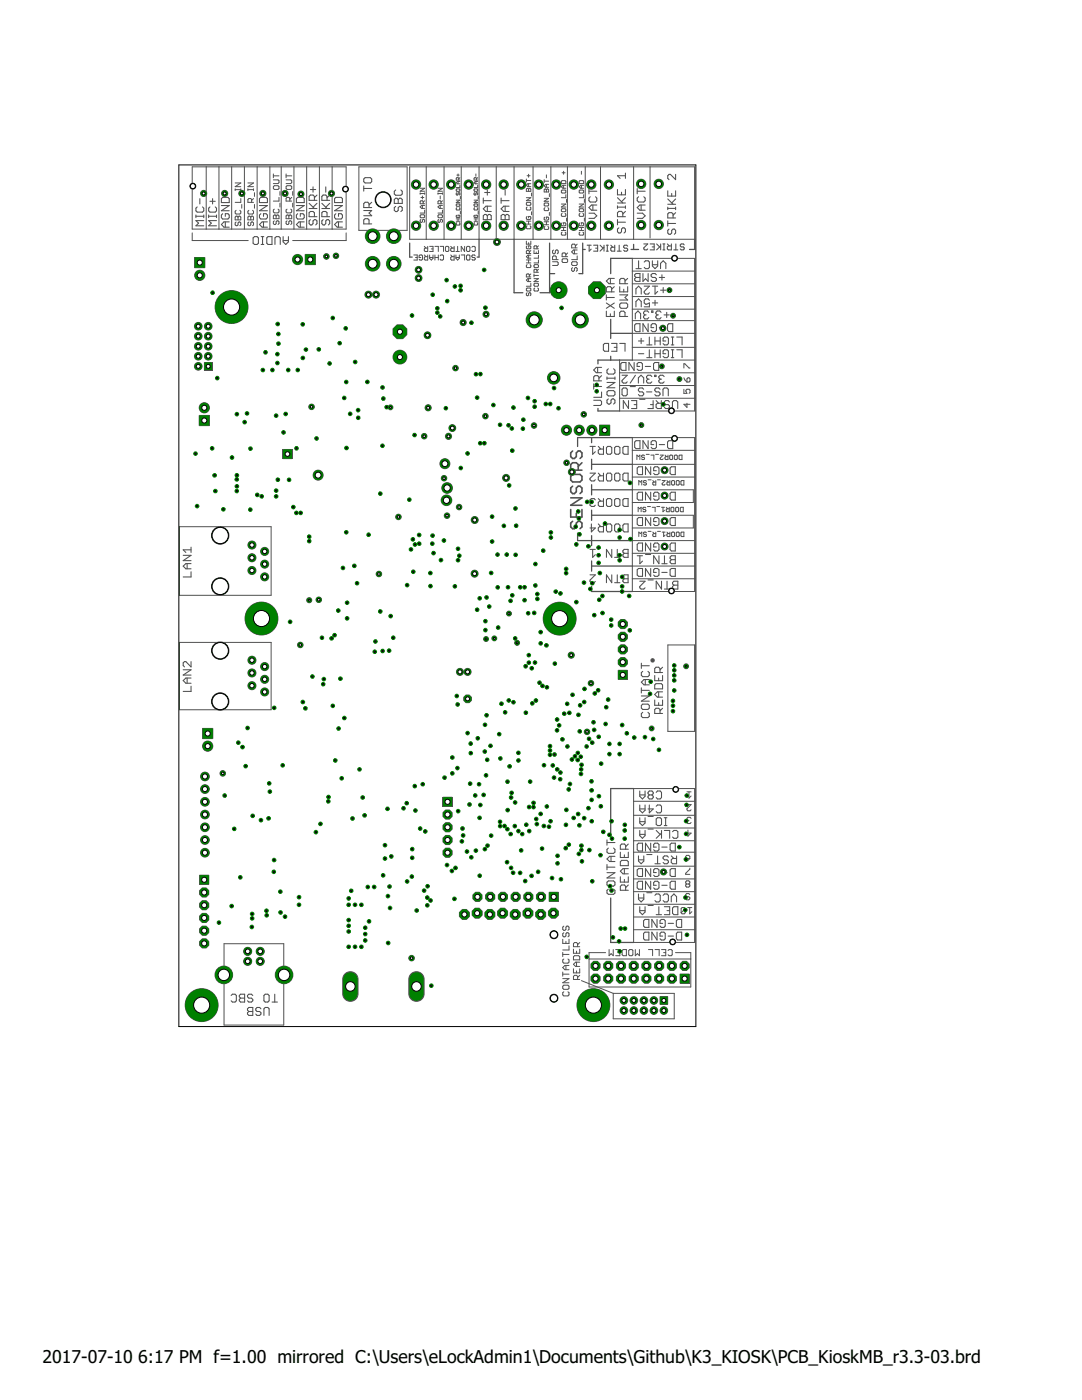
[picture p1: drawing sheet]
<svg xmlns="http://www.w3.org/2000/svg" width="216mm" height="279mm" viewBox="0 0 216 279" stroke-linecap="round" stroke-linejoin="round" font-family="sans-serif">
<defs><g id="words">
<g font-size="3.5">
<text x="8.5" y="272">2017-07-10</text>
<text x="27.6" y="272">6:17 PM f=1.00 mirrored C:\Users\eLockAdmin1\Documents\Github\K3_KIOSK\PCB_KioskMB_r3.3-03.brd</text>
</g>
</g></defs>
<g fill="#505050" stroke="#505050" stroke-width=".2">
<path d="M81.9 194.5a1.54 1.54 0 0 1 1.6-.5 1.54 1.54 0 0 1 1.1 1.3v3.2a1.53 1.53 0 0 1-1.5 1.3 1.53 1.53 0 0 1-1.5-1.3v-3.2z"/>
<path d="M68.7 194.5a1.54 1.54 0 0 1 1.7-.5 1.54 1.54 0 0 1 1 1.3v3.2a1.53 1.53 0 0 1-1.5 1.3 1.53 1.53 0 0 1-1.5-1.3v-3.2z"/>
<path d="M135.7 194.4h1.8v1.8h-1.8z"/>
<path d="M131.7 198.9h1.5v1.5h-1.5z"/>
<path d="M88.4 159.1h1.8v1.8h-1.8z"/>
<path d="M123.4 133.8h1.8v1.8h-1.8z"/>
<path d="M109.6 178.1h1.8v1.8h-1.8z"/>
<path d="M119.6 84.8h2.1v2.1h-2.1z"/>
<path d="M40.4 145.4h2.1v2h-2.1z"/>
<path d="M38.8 51.4h2.1v2h-2.1z"/>
<path d="M39.8 174.7h1.9v1.8h-1.9z"/>
<path d="M56.5 89.7h1.8v1.8h-1.8z"/>
<path d="M60.9 50.8h2v2h-2z"/>
<path d="M40.8 72.3h1.5v1.6h-1.5z"/>
<path d="M39.8 82.9h2v2h-2z"/>
<circle cx="134.1" cy="195.3" r=".99"/>
<circle cx="131.5" cy="195.3" r=".99"/>
<circle cx="129" cy="195.3" r=".99"/>
<circle cx="126.4" cy="195.3" r=".99"/>
<circle cx="123.9" cy="195.3" r=".99"/>
<circle cx="136.6" cy="192.8" r=".99"/>
<circle cx="134.1" cy="192.8" r=".99"/>
<circle cx="131.5" cy="192.8" r=".99"/>
<circle cx="129" cy="192.8" r=".99"/>
<circle cx="126.4" cy="192.8" r=".99"/>
<circle cx="123.9" cy="192.8" r=".99"/>
<circle cx="121.4" cy="195.3" r=".99"/>
<circle cx="118.8" cy="195.3" r=".99"/>
<circle cx="121.4" cy="192.8" r=".99"/>
<circle cx="118.8" cy="192.8" r=".99"/>
<circle cx="89.3" cy="162.6" r=".99"/>
<circle cx="89.3" cy="165.1" r=".99"/>
<circle cx="89.3" cy="167.6" r=".99"/>
<circle cx="89.3" cy="170.2" r=".99"/>
<circle cx="124.3" cy="132.1" r=".99"/>
<circle cx="124.3" cy="129.6" r=".99"/>
<circle cx="124.3" cy="127.1" r=".99"/>
<circle cx="124.3" cy="124.5" r=".99"/>
<circle cx="107.9" cy="179" r=".99"/>
<circle cx="105.4" cy="179" r=".99"/>
<circle cx="102.9" cy="179" r=".99"/>
<circle cx="100.4" cy="179" r=".99"/>
<circle cx="97.8" cy="179" r=".99"/>
<circle cx="95.3" cy="179" r=".99"/>
<circle cx="40.7" cy="178.1" r=".99"/>
<circle cx="40.7" cy="180.7" r=".99"/>
<circle cx="40.7" cy="183.2" r=".99"/>
<circle cx="40.7" cy="185.7" r=".99"/>
<circle cx="40.7" cy="188.3" r=".99"/>
<circle cx="93.3" cy="139.5" r=".83"/>
<circle cx="119.1" cy="57.9" r="1.81"/>
<circle cx="79.8" cy="66.2" r="1.49"/>
<circle cx="110.4" cy="182.2" r="1.07"/>
<circle cx="107.9" cy="182.5" r="1.07"/>
<circle cx="105.3" cy="182.2" r="1.07"/>
<circle cx="102.8" cy="182.5" r="1.07"/>
<circle cx="100.3" cy="182.2" r="1.07"/>
<circle cx="97.7" cy="182.5" r="1.07"/>
<circle cx="95.2" cy="182.2" r="1.07"/>
<circle cx="92.7" cy="182.5" r="1.07"/>
</g>
<g fill="#505050" stroke="#505050" stroke-width=".2">
<circle cx="132.5" cy="201.7" r=".76"/>
<circle cx="130.5" cy="199.7" r=".76"/>
<circle cx="130.5" cy="201.7" r=".76"/>
<circle cx="128.5" cy="199.7" r=".76"/>
<circle cx="128.5" cy="201.7" r=".76"/>
<circle cx="126.5" cy="199.7" r=".76"/>
<circle cx="126.5" cy="201.7" r=".76"/>
<circle cx="124.5" cy="199.7" r=".76"/>
<circle cx="124.5" cy="201.7" r=".76"/>
<circle cx="110.5" cy="199.2" r=".8"/>
<circle cx="110.5" cy="186.5" r=".8"/>
<circle cx="50.3" cy="108.8" r=".8"/>
<circle cx="52.8" cy="110" r=".8"/>
<circle cx="50.3" cy="111.3" r=".8"/>
<circle cx="52.8" cy="112.6" r=".8"/>
<circle cx="50.3" cy="113.9" r=".8"/>
<circle cx="52.8" cy="115.1" r=".8"/>
<circle cx="43.9" cy="106.9" r="1.74"/>
<circle cx="43.9" cy="117" r="1.74"/>
<circle cx="50.3" cy="131.8" r=".8"/>
<circle cx="52.8" cy="133" r=".8"/>
<circle cx="50.3" cy="134.3" r=".8"/>
<circle cx="52.8" cy="135.6" r=".8"/>
<circle cx="50.3" cy="136.8" r=".8"/>
<circle cx="52.8" cy="138.1" r=".8"/>
<circle cx="43.9" cy="129.9" r="1.74"/>
<circle cx="43.9" cy="140" r="1.74"/>
<circle cx="118.1" cy="85.9" r="1.02"/>
<circle cx="115.6" cy="85.9" r="1.02"/>
<circle cx="113" cy="85.9" r="1.02"/>
<circle cx="41.4" cy="148.9" r="1.02"/>
<circle cx="39.9" cy="54.9" r="1.02"/>
<circle cx="59.4" cy="51.8" r="1.02"/>
<circle cx="39.6" cy="73.1" r=".76"/>
<circle cx="41.6" cy="71.1" r=".76"/>
<circle cx="39.6" cy="71.1" r=".76"/>
<circle cx="41.6" cy="69.1" r=".76"/>
<circle cx="39.6" cy="69.1" r=".76"/>
<circle cx="41.6" cy="67.1" r=".76"/>
<circle cx="39.6" cy="67.1" r=".76"/>
<circle cx="41.6" cy="65.1" r=".76"/>
<circle cx="39.6" cy="65.1" r=".76"/>
<circle cx="111.5" cy="57.9" r="1.67"/>
<circle cx="40.9" cy="155" r=".87"/>
<circle cx="40.9" cy="157.5" r=".87"/>
<circle cx="40.9" cy="160" r=".87"/>
<circle cx="40.9" cy="162.6" r=".87"/>
<circle cx="40.9" cy="165.1" r=".87"/>
<circle cx="40.9" cy="167.6" r=".87"/>
<circle cx="40.9" cy="170.2" r=".87"/>
<circle cx="111.7" cy="123.5" r="3.3"/>
<circle cx="118.4" cy="200.6" r="3.3"/>
<circle cx="40.2" cy="200.6" r="3.3"/>
<circle cx="52.2" cy="123.4" r="3.3"/>
<circle cx="46.2" cy="61.3" r="3.3"/>
<circle cx="56.7" cy="194.6" r="1.76"/>
<circle cx="44.7" cy="194.6" r="1.76"/>
<circle cx="51.9" cy="189.9" r=".8"/>
<circle cx="51.9" cy="191.9" r=".8"/>
<circle cx="49.4" cy="189.9" r=".8"/>
<circle cx="49.4" cy="191.9" r=".8"/>
<circle cx="76.5" cy="39.9" r="1.61"/>
<circle cx="78.6" cy="47.1" r="1.46"/>
<circle cx="78.6" cy="52.6" r="1.46"/>
<circle cx="74.4" cy="47.1" r="1.46"/>
<circle cx="74.4" cy="52.6" r="1.46"/>
<circle cx="79.8" cy="71.3" r="1.38"/>
<circle cx="40.8" cy="81.4" r="1.02"/>
<circle cx="83" cy="36.8" r=".93"/>
<circle cx="83" cy="45" r=".93"/>
<circle cx="86.5" cy="36.8" r=".93"/>
<circle cx="86.5" cy="45" r=".93"/>
<circle cx="90" cy="36.8" r=".93"/>
<circle cx="90" cy="45" r=".93"/>
<circle cx="93.5" cy="36.8" r=".93"/>
<circle cx="93.5" cy="45" r=".93"/>
<circle cx="97" cy="36.8" r=".93"/>
<circle cx="97" cy="45" r=".93"/>
<circle cx="100.5" cy="36.8" r=".93"/>
<circle cx="100.5" cy="45" r=".93"/>
<circle cx="104" cy="36.8" r=".93"/>
<circle cx="104" cy="45" r=".93"/>
<circle cx="107.5" cy="36.8" r=".93"/>
<circle cx="107.5" cy="45" r=".93"/>
<circle cx="111" cy="36.8" r=".93"/>
<circle cx="111" cy="45" r=".93"/>
<circle cx="114.5" cy="36.8" r=".93"/>
<circle cx="114.5" cy="45" r=".93"/>
<circle cx="118" cy="36.8" r=".93"/>
<circle cx="118" cy="45" r=".93"/>
<circle cx="121.5" cy="36.8" r=".93"/>
<circle cx="121.5" cy="45" r=".93"/>
<circle cx="127.9" cy="36.7" r=".93"/>
<circle cx="131.4" cy="36.7" r=".93"/>
<circle cx="127.9" cy="44.9" r=".93"/>
<circle cx="131.4" cy="44.9" r=".93"/>
<circle cx="68.9" cy="37.7" r=".59"/>
<circle cx="38.5" cy="37.1" r=".59"/>
<circle cx="134" cy="82" r=".59"/>
<circle cx="134.6" cy="51.5" r=".59"/>
<circle cx="134" cy="117.9" r=".59"/>
<circle cx="134.6" cy="87.5" r=".59"/>
<circle cx="134.2" cy="188" r=".59"/>
<circle cx="134.8" cy="157.5" r=".59"/>
<circle cx="77.9" cy="81.3" r=".49"/>
<circle cx="82.1" cy="191.2" r=".55"/>
<circle cx="79.5" cy="103.2" r=".55"/>
<circle cx="61.7" cy="119.8" r=".51"/>
<circle cx="88.8" cy="92.5" r=".99"/>
<circle cx="89.5" cy="87.1" r=".61"/>
<circle cx="132.6" cy="109.1" r=".7"/>
<circle cx="132.6" cy="104" r=".7"/>
<circle cx="132.6" cy="98.9" r=".7"/>
<circle cx="132.6" cy="93.8" r=".7"/>
<circle cx="132.4" cy="174" r=".61"/>
<circle cx="132.1" cy="73.1" r=".49"/>
<circle cx="99.2" cy="48.3" r=".68"/>
<circle cx="83.5" cy="53.8" r=".68"/>
<circle cx="83.5" cy="55.5" r=".68"/>
<circle cx="85.3" cy="66.9" r=".68"/>
<circle cx="91.6" cy="101.2" r=".55"/>
<circle cx="132.3" cy="65.5" r=".61"/>
<circle cx="84.6" cy="87.1" r=".55"/>
<circle cx="90.9" cy="73.5" r=".55"/>
<circle cx="116.5" cy="82.7" r=".55"/>
<circle cx="91.8" cy="134.1" r=".7"/>
<circle cx="93.3" cy="134.1" r=".7"/>
<circle cx="110.5" cy="75.4" r="1.25"/>
<circle cx="130" cy="145.4" r=".49"/>
<circle cx="136.9" cy="133" r=".49"/>
<circle cx="135.6" cy="75.6" r=".49"/>
<circle cx="106.6" cy="63.8" r="1.61"/>
<circle cx="115.8" cy="63.8" r="1.61"/>
<circle cx="89.2" cy="102.9" r=".55"/>
<circle cx="117.9" cy="136.4" r=".55"/>
<circle cx="117.1" cy="146" r=".55"/>
<circle cx="114" cy="130.7" r=".61"/>
<circle cx="85.4" cy="81.4" r=".61"/>
<circle cx="88.6" cy="95.4" r=".55"/>
<circle cx="134.3" cy="63" r=".49"/>
<circle cx="62.2" cy="81.2" r=".55"/>
<circle cx="75.6" cy="114.6" r=".55"/>
<circle cx="75" cy="58.8" r=".7"/>
<circle cx="73.5" cy="58.8" r=".7"/>
<circle cx="133.6" cy="57.9" r=".49"/>
<circle cx="97" cy="127.5" r=".49"/>
<circle cx="103.2" cy="128.3" r=".49"/>
<circle cx="114.1" cy="94.2" r=".7"/>
<circle cx="94.7" cy="114.5" r=".7"/>
<circle cx="98.6" cy="127.4" r=".49"/>
<circle cx="101.6" cy="122.4" r=".49"/>
<circle cx="101" cy="95.4" r=".7"/>
<circle cx="94.7" cy="103.8" r=".7"/>
<circle cx="63.6" cy="119.7" r=".55"/>
<circle cx="59.9" cy="128.7" r=".55"/>
<circle cx="44.4" cy="154.3" r=".55"/>
<circle cx="63.5" cy="94.8" r=".99"/>
<circle cx="89.1" cy="99.8" r="1.06"/>
<circle cx="128" cy="84.8" r=".49"/>
<circle cx="90.3" cy="85.4" r=".68"/>
<circle cx="96.9" cy="83.1" r=".55"/>
<circle cx="106.6" cy="84.9" r=".55"/>
<circle cx="113.1" cy="92.4" r=".55"/>
<circle cx="67" cy="51.1" r=".55"/>
<circle cx="65.1" cy="51.2" r=".55"/>
<circle cx="40.6" cy="38.6" r=".61"/>
<circle cx="44.8" cy="38.6" r=".61"/>
<circle cx="48.3" cy="38.6" r=".61"/>
<circle cx="52.5" cy="38.6" r=".61"/>
<circle cx="56.9" cy="38.6" r=".61"/>
<circle cx="60" cy="38.7" r=".61"/>
<circle cx="66.1" cy="38.6" r=".61"/>
<circle cx="92.4" cy="64.4" r=".61"/>
<circle cx="97" cy="62.7" r=".61"/>
<circle cx="89.2" cy="97.4" r="1.06"/>
<circle cx="130.2" cy="131.8" r=".35"/>
</g>
<g fill="none" stroke="#505050" stroke-width=".21">
<path d="M39.9 39.6v1.1M42.4 39.6v1.1M44.4 39.4h1.1l.2 .2v.8h-1.5v-.8zM51.8 39.6l.2-.2h1.1l.3 .2v.8h-1.6zM59.1 39.6l.3-.2h1.1l.2 .2v.8h-1.6zM61.9 37.8h1.1M62.5 37.3v1.1M62.7 40v-.8l-.2-.3h-.6l-.2 .3v.8h1.5M63.2 38.9l-.5 .6M65 37.3v1.1M65.3 40v-.8l-.3-.3h-.5l-.3 .3v.8h1.6M65.8 38.9l-.5 .6"/>
<path d="M66.8 39.6l.2-.2h1.1l.2 .2v.8h-1.5zM72.6 35.7l.3-.2h1l.3 .2v.6l-.3 .2h-1l-.3-.2zM72.6 37.1v1M72.6 37.6h1.6M78.7 39.8l.3-.2h.2l.3 .2 .2-.2h.3l.3 .2v.8h-1.6zM79 37.9l-.3 .3v.5l.3 .3h1l.3-.3v-.5l-.3-.3M79.5 39.8v.8M96.4 39.5v1.1M96.7 38.4h1M97.2 37.9v1M100 39.5v1.1M100.8 37.9v1"/>
<path d="M117.5 37.6v1.1M117.5 38.2h1.6M117.8 39.3l-.3 .2v.5l.3 .3h1l.3-.3v-.5l-.3-.2M123.2 37.8v1.1h1.6v-1.1M123.2 39.5l1.1 1M124 38.4v.5M124.8 34.5v1.1M124.8 39.5l-.8 .8M124.8 35.1h-1.6l.5 .5M127.1 38.2h1.6M127.1 37.6v1.1M127.4 39.3l-.3 .2v.5l.3 .3h1.1l.2-.3v-.5l-.2-.2"/>
<path d="M133.2 38.1v1h1.6v-1M133.2 39.7l1.1 1.1M134 38.6v.5M134.8 34.8v1.1l-1-1.1h-.3l-.3 .3v.5l.3 .3M134.8 39.7l-.8 .8M39.1 43.2h1.6M39.1 42.9v.5M39.3 41.3l-.2 .3v.5l.2 .2h1.1l.3-.2v-.5l-.3-.3M40.7 44h-1.6l.5 .5-.5 .6h1.6M40.7 42.9v.5M41.6 43.2h1.6M41.6 42.9v.5"/>
<path d="M41.9 41.3l-.3 .3v.5l.3 .2h1l.3-.2v-.5l-.3-.3M41.9 40.2h1M43.2 44h-1.6l.6 .5-.6 .6h1.6M43.2 42.9v.5M44.2 41h1.5l-1.5 1.1h1.5M44.4 42.7l-.2 .2v.5l.2 .3h1.1l.2-.3v-.5l-.2-.2h-.5v.5M45 44.3v1M45.7 44.3h-1l-.5 .5 .5 .5h1M50.5 47.5l.3-.3h.5l.3 .3v1l-.3 .3h-.5l-.3-.3zM51.8 41h1.6l-1.6 1.1h1.6M52 42.7l-.2 .2v.5l.2 .3h1.1l.3-.3v-.5l-.3-.2h-.5v.5M52.1 47.2h.5"/>
<path d="M52.1 48.8h.5M52.4 47.2v1.6M52.6 44.3v1M53.4 44.3h-1.1l-.5 .5 .5 .5h1.1M53.5 47.2h.8v1.6h-.8l-.3-.3v-1zM54.9 48.8v-1.3l.2-.3h.5l.3 .3v1.3M56.5 47.2v1.1l.5 .5 .6-.5v-1.1M56.5 48h1.1M59.1 41h1.6l-1.6 1.1h1.6M59.4 42.7l-.3 .2v.5l.3 .3h1.1l.2-.3v-.5l-.2-.2h-.6v.5M59.9 44.3v1M60.7 44.3h-1l-.6 .5 .6 .5h1"/>
<path d="M61.7 41.6h1.5M61.7 40.6l1 1M61.9 43.8l-.2 .3v.5l.2 .3h.3l.3-.3v-.5l.2-.3h.3l.2 .3v.5l-.2 .3M62.7 43.2v-.7l-.2-.3h-.6l-.2 .3v.7h1.5M63.2 40.6l-.7 .8M64.2 41.6h1.6M64.2 40.6l1.1 1M64.5 43.8l-.3 .3v.5l.3 .3h.2l.3-.3v-.5l.3-.3h.2l.3 .3v.5l-.3 .3M65.3 43.2v-.7l-.3-.3h-.5l-.3 .3v.7h1.6M65.8 40.6l-.8 .8M66.8 41h1.5l-1.5 1.1h1.5M67 42.7l-.2 .2v.5l.2 .3h1.1l.2-.3v-.5l-.2-.2h-.6v.5"/>
<path d="M67.5 44.3v1M68.3 44.3h-1l-.5 .5 .5 .5h1M72.6 42h1.6l-.6 .5 .6 .6h-1.6M73.6 44.7v-.8l-.2-.3h-.5l-.3 .3v.8h1.6M73.6 41.4v-.8l-.2-.2h-.5l-.3 .2v.8h1.6M74.2 40.4l-.6 .5M79 41.2l-.3 .2v.6l.3 .2h.2l.3-.2v-.6l.2-.2h.3l.3 .2v.6l-.3 .2M96.4 43.1l.3-.3h.3l.2 .3 .3-.3h.2l.3 .3v.7h-1.6zM96.4 40h1.6M97.2 41.1v1.1M97.2 43.1v.7M98 41.1h-1l-.6 .6 .6 .5h1"/>
<path d="M100 43.1l.3-.3h.2l.3 .3 .2-.3h.3l.3 .3v.7h-1.6zM100 40h1.6M100.8 41.1v1.1M100.8 43.1v.7M101.6 41.1h-1.1l-.5 .6 .5 .5h1.1M117.2 48.9h.8M117.5 42.5h1.1l.5 .6-.5 .5h-1.1M117.6 48.9v1.2l.4-.4M118.3 40.9v1.1M118.4 48.9h.9v1.2h-.9M118.9 49.5h.4M119.1 40.9h-1.1l-.5 .5 .5 .6h1.1"/>
<path d="M119.7 48.9l.6 .6M120.5 48.9v1.2M120.5 49.3l-.8 .8M121 50.1h.4M121 48.9h.4M121 58.8v1.1M121 59.4h1.6M121.2 48.9v1.2M121.8 55.6v1M121.9 48.9l.4 .4M122 58.3v-.8l-.2-.3h-.5l-.3 .3v.8h1.6M122.6 57.2l-.6 .5"/>
<path d="M122.6 55.6h-1.1l-.5 .5 .5 .5h1.1M122.7 48.9v1.2h-.6l-.2-.2v-.4l.2-.2h.6M123.2 50.1h.8M123.2 41.1v.5M123.2 43.8v1.1M123.2 44.3h1.6M123.2 41.3h1.6M123.2 40.5h1.6M123.5 45.5l-.3 .2v.5l.3 .3h.2l.3-.3v-.5l.3-.2h.2l.3 .2v.5l-.3 .3M123.5 48.9v1.2M123.7 57.2v1.1h1.5v-1.1M123.7 58.8h1.5l-.5 .6 .5 .5h-1.5"/>
<path d="M124.3 43.2v-.7l-.3-.3h-.5l-.3 .3v.7h1.6M124.5 57.7v.6M124.7 56.6v-.8l-.2-.2h-.6l-.2 .2v.8h1.5M124.8 41.1v.5M124.8 42.2l-.5 .5M125.2 49.1l-.1-.2h-.4l-.3 .2 .3 .4h.4l.1 .2-.1 .4h-.4l-.3-.2M125.2 55.6l-.5 .5M126.6 54.8l.3-.2h.8v1.6h-.8l-.3-.3v-.3l.3-.2-.3-.3zM126.9 58.7v-1.1l.5-.5 .6 .5v1.1M126.9 53.6h1.1M126.9 55.4h.8M127.1 42.5h1.1l.5 .6-.5 .5h-1.1"/>
<path d="M127.4 52v1.6M127.9 40.9v1.1M128.3 54.6v1.6l.5-.6 .5 .6v-1.6M128.5 48.7h.7l-.7 .8 .2 .4h.4l.1-.2M128.5 52.3l.3-.3h.5l.3 .3v1.1l-.3 .2h-.5l-.3-.2M128.5 57.1h1.1l-1.1 1.1v.2l.3 .3h.5l.3-.3M128.7 40.9h-1l-.6 .5 .6 .6h1M129.6 59.9l-.3-.3h-.5l-.3 .3v.6l.3 .2 .8-.2v.7h-1.1M129.7 48.7h.8v1.2h-.8M130.1 49.3h.4M130.2 52v1.1l.5 .5 .5-.5v-1.1M130.2 52.8h1"/>
<path d="M130.2 57.1h1M130.7 57.1v1.6l.5-.5M130.7 59.9v1.1M131 54.8l-.3-.2h-.5l-.3 .2v.3l.3 .3h.5l.3 .2v.3l-.3 .3h-.5l-.3-.3M131 48.7l.6 .6M131.6 55.4h1M131.8 53.6v-1l.5-.6 .6 .6v1M131.8 57.9h1.1M131.8 48.7v1.2M131.8 49.1l-.8 .8M132.1 54.8v1.1M132.3 49.9h.4"/>
<path d="M132.3 48.7h.4M132.3 57.4v1M132.5 48.7v1.2M133.2 48.7l.4 .4M133.2 41.6h1.6M133.2 41.3v.5M133.2 44.1v1M133.2 44.6h1.6M133.2 40.8h1.6M133.5 45.7l-.3 .3v.5l.3 .3h.3l.2-.3v-.5l.3-.3h.3l.2 .3v.5l-.2 .3M134 48.7v1.2h-.6l-.2-.2v-.4l.2-.2h.6M134.3 43.5v-.8l-.3-.3h-.5l-.3 .3v.8h1.6"/>
<path d="M134.5 49.9h.8M134.8 41.3v.5M134.8 42.4l-.5 .6M134.9 48.7v1.2M136.5 48.9l-.2-.2h-.4l-.2 .2v.2l.2 .2h.4l.2 .4-.2 .2h-.4l-.2-.2M118.5 79.9h1.3l.2 .2v.6l-.2 .2h-1.3M118.5 77.1h1.5M118.5 76.6v1.1M119.3 73.3v1.1M119.5 76v-.8l-.2-.2h-.6l-.2 .2v.8h1.5M120 78.2v1.1h-1.5M120 75l-.5 .5"/>
<path d="M120 73.3h-1l-.5 .6 .5 .5h1M120.4 68.8l.2-.3h.8v1.6h-.8l-.2-.3zM121 62.1v1.1h1.6v-1.1M121 60.5l1.6 1M121.1 78.2l.3-.2h1l.3 .2v.6l-.3 .2h-1l-.3-.2zM121.1 75.2v.5M121.1 76.3h1.6l-1.6 1.1h1.6M121.1 75.5h1.6M121.4 73.6l-.3 .3v.5l.3 .3h1l.3-.3v-.5l-.3-.3M121.4 79.6l-.3 .3v.5l.3 .2h.2l.3-.2v-.5l.3-.3h.2l.3 .3v.5l-.3 .2M121.8 62.6v.6M122 68.5h1.1v1.6h-1.1"/>
<path d="M122.6 69.3h.5M122.6 60.5l-1.6 1M122.7 75.2v.5M123.7 60.7l.2-.2h1.1l.2 .2v.6l-.2 .2h-1.1l-.2-.2zM123.7 68.5h1v1.6M124.1 72.3h.8v1.6h-.8l-.2-.2v-1.1zM124.1 74.9h1.1l-1.1 1v.3l.3 .3h.5l.3-.3M124.1 77.7l.3-.3h.5l.3 .3v1l-.3 .3h-.5l-.3-.3zM124.7 63.2v-.8l-.2-.3h-.6l-.2 .3v.8h1.5M125.4 79.9v1.6l-1-1.6v1.6M125.8 77.2h1M126 79.9h1v1.6h-1"/>
<path d="M126.5 72.3v1.6l-1-1.6v1.6M126.8 63.6v-1l.5-.5 .5 .5v1M126.8 74.9l-1 1.6M126.9 61.2v-1l.5-.6 .6 .6v1M126.9 64.6h.8v1.6h-.8l-.3-.3v-1zM127.4 76.5v-1.1l.5-.5 .5 .5v1.1M127.4 68.1h1.1M127.4 70.6h1.1M127.6 79.7h1.1M127.7 73.1h-.6v-.5l.3-.3h.5l.3 .3v1.1l-.3 .2h-.5l-.3-.2M127.9 67.5v1.1M128.4 77.7l-.2-.3h-.6l-.2 .3v.2l.2 .3h.6l.2 .3v.2l-.2 .3h-.6l-.2-.3"/>
<path d="M128.7 62.8h.2M128.7 62.8l-.3 .3v.3l.3 .2h.5l.3-.2M128.8 73.1h1M129 78.2h1.1M129.1 68.8h1M129.1 71.4h1M129.3 75.7l-.3 .2v.3l.3 .3h.5l.3-.3M129.3 75.7h.2M129.3 64.6v1.6l-1-1.6v1.6M129.5 62.3l-.3-.2h-.5l-.3 .2v.3l.3 .2M129.6 67.3v1.5M129.6 69.8v1.6"/>
<path d="M130 62.1h.3v.2h-.3zM130.1 75.1l-.3-.2h-.5l-.3 .2v.3l.3 .3M130.2 60.5h1M130.3 79.9v1.6h-1M130.4 72.6l.3-.3h.7v1.6h-.7l-.3-.2zM130.5 65.4h-.6v-.5l.3-.3h.5l.3 .3v1l-.3 .3h-.5l-.3-.3M130.6 74.9h.3v.2h-.3zM130.7 67.3v1.5M130.7 69.8v1.6M130.7 68.1h1M130.7 70.6h1M130.9 79.9l.5 .6"/>
<path d="M131.1 62.8l-.2 .3v.3l.2 .2h.6l.2-.2M131.1 62.8h.3M131.6 65.4h1M131.7 77.7l-.3-.3h-.5l-.2 .3v.2l.2 .3h.5l.3 .3v.2l-.3 .3h-.5l-.2-.3M131.7 75.7l-.2 .2v.3l.2 .3h.5l.3-.3M131.7 67.3v1.5M131.7 69.8v1.6M131.7 75.7h.3M131.9 62.3l-.2-.2h-.6l-.2 .2v.3l.2 .2M132 79.9v1.6h-.8l-.3-.2v-.5l.3-.3h.8M132.3 79v-1.3l.2-.3h.6l.2 .3v1.3M132.5 62.8h1"/>
<path d="M132.5 75.1l-.3-.2h-.5l-.2 .2v.3l.2 .3M132.8 68.1h-.5v-.6l.3-.2h.5l.3 .2v1.1l-.3 .2h-.5l-.3-.2M132.8 70.6h-.5v-.5l.3-.3h.5l.3 .3v1l-.3 .3h-.5l-.3-.3M133 62.3v1.1M133.5 64.6h.7v1.6h-.7l-.3-.3v-1zM133.9 67.3h.6M133.9 68.8h.6M133.9 69.8h.6M133.9 71.4h.6M134.2 67.3v1.5M134.2 69.8v1.6M135 67.3h1.1v1.5"/>
<path d="M135 69.8h1.1v1.6M117.7 89.1h1.1M117.7 94.4h1.1l-1.1 1.1v.2l.3 .3h.5l.3-.3M118.3 89.1v1.6l.5-.6M118.8 99.8l-.3-.3h-.5l-.3 .3v.2l.3 .3M119.4 89.1l.5 .5M119.4 94.4l.5 .6M119.4 99.5l.5 .5M120.4 89.1v1.6h-.8l-.2-.3v-.5l.2-.3h.8M120.4 94.4v1.6h-.8l-.2-.3v-.5l.2-.2h.8M120.4 99.5v1.6h-.8l-.2-.3v-.5l.2-.3h.8M121 89.3l.3-.2h.5l.3 .2v1.1l-.3 .3h-.5l-.3-.3z"/>
<path d="M121 94.7l.3-.3h.5l.3 .3v1l-.3 .3h-.5l-.3-.3zM121 99.8l.3-.3h.5l.3 .3v1l-.3 .3h-.5l-.3-.3zM122.6 89.3l.3-.2h.5l.3 .2v1.1l-.3 .3h-.5l-.3-.3zM122.6 94.7l.3-.3h.5l.3 .3v1l-.3 .3h-.5l-.3-.3zM122.6 99.8l.3-.3h.5l.3 .3v1l-.3 .3h-.5l-.3-.3zM124.3 89.3l.2-.2h.8v1.6h-.8l-.2-.3zM124.3 94.7l.2-.3h.8v1.6h-.8l-.2-.3zM124.3 99.8l.2-.3h.8v1.6h-.8l-.2-.3zM126.5 80.8h.5M126.6 88.2l.3-.3h.8v1.6h-.8l-.3-.2zM127.1 93.4l.3-.2h.8v1.5h-.8l-.3-.2zM127.1 98.5l.3-.3h.8v1.6h-.8l-.3-.3z"/>
<path d="M129.3 87.9v1.6l-1-1.6v1.6M129.8 80.8h.5M129.8 93.2v1.5l-1-1.5v1.5M129.8 98.2v1.6l-1-1.6v1.6M130.5 88.7h-.6v-.5l.3-.3h.5l.3 .3v1.1l-.3 .2h-.5l-.3-.2M131 93.9h-.6v-.5l.3-.2h.5l.3 .2v1.1l-.3 .2h-.5l-.3-.2M131 99h-.6v-.5l.3-.3h.5l.3 .3v1l-.3 .3h-.5l-.3-.3M131.6 88.7h1M132.1 93.9h1M132.1 99h1M133.5 87.9h.7v1.6h-.7l-.3-.2v-1.1zM133.6 80.2l-.3-.3h-.5l-.3 .3v.3l.3 .3h.5l.3 .2v.3l-.3 .2h-.5l-.3-.2"/>
<path d="M133.7 93.4l.3-.2h.7v1.5h-.7l-.3-.2zM133.7 98.5l.3-.3h.7v1.6h-.7l-.3-.3zM134.2 81.5v-1.3l.3-.3h.5l.2 .3v1.3M36.6 110.8h1.5l-1.5 1.1h1.5M37.3 112.5v1M38.1 112.5h-1l-.5 .5 .5 .5h1M38.1 114.1v1h-1.5M38.1 109.2v1.1M38.1 109.7h-1.5l.5 .6M117.7 114.7h1.1l-1.1 1.1v.2l.3 .3h.5l.3-.3M117.7 109.6h1.1M118 100.3l-.3 .2v.3l.3 .3h.5l.3-.3"/>
<path d="M118 100.3h.3M118 104.6v1.6l.8-.8h-1.1M118.3 109.6v1.6l.5-.5M119.4 104.6l.5 .5M120.4 104.6v1.6h-.8l-.2-.3v-.5l.2-.3h.8M121.3 104.6h.5l.3 .2v1.1l-.3 .3h-.5l-.3-.3v-1.1zM122.1 109.6v1.6l-1.1-1.6v1.6M122.1 114.7v1.6l-1.1-1.6v1.6M122.6 104.8l.3-.2h.5l.3 .2v1.1l-.3 .3h-.5l-.3-.3zM122.6 111.2h1.1M122.6 116.3h1.1M123.2 109.6v1.6"/>
<path d="M123.2 114.7v1.6M124.3 115l.2-.3h.8v1.6h-.8l-.2-.3v-.2l.2-.3-.2-.2zM124.5 104.6h.8v1.6h-.8l-.2-.3v-1.1zM124.5 109.6h.8v1.6h-.8l-.2-.2v-.3l.2-.3-.2-.2v-.3zM124.5 110.4h.8M124.5 115.5h.8M127.1 103.6l.3-.3h.8v1.6h-.8l-.3-.3zM127.1 108.6l.3-.2h.8v1.6h-.8l-.3-.3zM127.1 113.7l.3-.2h.8v1.5h-.8l-.3-.2zM127.1 110.9h1.1M127.7 116h1l-1 1.1v.2l.2 .3h.6l.2-.3M127.7 110.9v1.6l.5-.5"/>
<path d="M128.8 110.7h1M129.3 115.7h1M129.8 103.3v1.6l-1-1.6v1.6M129.8 108.4v1.6l-1-1.6v1.6M129.8 113.5v1.5l-1-1.5v1.5M131 104.1h-.6v-.5l.3-.3h.5l.3 .3v1l-.3 .3h-.5l-.3-.3M131 109.2h-.6v-.6l.3-.2h.5l.3 .2v1.1l-.3 .3h-.5l-.3-.3M131 114.2h-.6v-.5l.3-.2h.5l.3 .2v1.1l-.3 .2h-.5l-.3-.2M131.5 110.9v1.6l-1.1-1.6v1.6M132 116v1.6l-1.1-1.6v1.6M132.1 104.1h1M132.1 109.2h1"/>
<path d="M132.1 114.2h1M132.1 112.5h1M132.6 117.6h1M132.6 110.9v1.6M133.1 116v1.6M133.7 113.7l.3-.2h.7v1.5h-.7l-.3-.2zM134 103.3h.7v1.6h-.7l-.3-.3v-1zM134 108.4h.7v1.6h-.7l-.3-.3v-1.1zM134 110.9h.7v1.6h-.7l-.3-.3v-.2l.3-.3-.3-.3v-.2zM134 111.7h.7M134.2 116.2l.3-.2h.8v1.6h-.8l-.3-.3v-.2l.3-.3-.3-.3zM134.5 116.8h.8"/>
<path d="M36.6 133.7h1.5l-1.5 1h1.5M37.3 135.3v1.1M38.1 132v1.1l-1-1.1h-.3l-.2 .3v.5l.2 .3M38.1 136.9v1.1h-1.5M38.1 135.3h-1l-.5 .5 .5 .6h1M128 132.4v1M128 137.3v1M128 138.9h1.6l-1.6 1h1.6M128 137.8h1.6M128 132.9h1.6M128.2 134l-.2 .2v.6l.2 .2h1.1l.3-.2v-.6l-.3-.2M128.8 135.6v1.1"/>
<path d="M129.6 135.6h-1.1l-.5 .5 .5 .6h1.1M130.6 134.8v1h1.6v-1M130.6 139.7v1.1h1.6v-1.1M130.9 136.4h1.1l.2 .3v.8h-1.6v-.8zM131.4 135.3v.5M131.4 138.1v1M131.7 134.2v-.8l-.3-.2h-.5l-.3 .2v.8h1.6M132.2 138.1h-1l-.6 .5 .6 .5h1M132.2 133.2l-.5 .5M127.7 157.9v1l.5 .5 .5-.5v-1M127.7 158.6h1M128 140.8l.2-.3h1.1l.3 .3v.5l-.3 .3h-1.1l-.2-.3z"/>
<path d="M128.2 142.2l-.2 .2v.6l.2 .2h1.1l.3-.2v-.6l-.3-.2M129.6 158.6l-.3 .3v.3l.3 .2h.5l.2-.2v-.3l-.2-.3M129.6 158.6l-.3-.2v-.3l.3-.2h.5l.2 .2v.3l-.2 .2M129.6 158.6h.5M130.9 158.1l.3-.2h.5l.3 .2v1.1l-.3 .2h-.5l-.3-.2M131.4 140.2v.6M131.7 142.4v-.8l-.3-.2h-.5l-.3 .2v.8h1.6M132.2 141.4l-.5 .5M121.1 174.2h1.6l-1.6 1h1.6M121.1 176.1l.3-.3h1l.3 .3v.5l-.3 .2h-1l-.3-.2zM121.1 167.6v1.1M121.1 172.5v1.1"/>
<path d="M121.1 173.1h1.6M121.1 168.1h1.6M121.4 169.2l-.3 .3v.6l.3 .2h1l.3-.2v-.6l-.3-.3M121.4 177.4l-.3 .3v.5l.3 .3h1l.3-.3v-.5l-.3-.3M121.9 170.9v1M122.7 170.9h-1.1l-.5 .5 .5 .5h1.1M123.8 170.1v1h1.6v-1M123.8 175v1h1.6v-1M124.1 171.7h1l.3 .3v.8h-1.6v-.8zM124.6 170.6v.5M124.6 173.4v1M124.6 175.5v.5"/>
<path d="M124.8 177.7v-.8l-.2-.3h-.5l-.3 .3v.8h1.6M124.8 169.5v-.8l-.2-.3h-.5l-.3 .3v.8h1.6M125.4 173.4h-1.1l-.5 .5 .5 .5h1.1M125.4 176.6l-.6 .5M125.4 168.4l-.6 .6M127.1 168.5l.3-.2h.8v1.5h-.8l-.3-.2zM127.1 173.6l.3-.2h.8v1.5h-.8l-.3-.2zM127.4 170.8v1.1l.5 .5 .6-.5v-1.1M127.4 178.4v1.1l.5 .5 .6-.5v-1.1M127.4 171.6h1.1M127.4 179.2h1.1M127.4 175.9h.8v1.6h-.8l-.3-.3v-1.1z"/>
<path d="M127.7 160.7v1l.5 .5 .5-.5v-1M127.7 163.2v1.1l.5 .5 .5-.5v-1.1M127.7 165.7v1.1l.5 .5 .5-.5v-1.1M127.7 161.4h1M127.7 164h1M127.7 166.5h1M129.1 170.5h1M129.1 178.2h1M129.3 162.9h1M129.3 165.5h1M129.6 160.7v1.5l.7-.8h-1M129.8 168.3v1.5l-1-1.5v1.5"/>
<path d="M129.8 173.4v1.5l-1-1.5v1.5M129.8 175.9v1.6l-1-1.6v1.6M130.7 178.7l.2-.3h.6l.2 .3v1l-.2 .3h-.6l-.2-.3M130.7 172.4h1M130.9 160.9l.3-.2h.5l.3 .2v1.1l-.3 .2h-.5l-.3-.2M130.9 163.4l.3-.2h.5l.3 .2v1.1l-.3 .3h-.5l-.3-.3zM130.9 165.7l.8 .8M131 169.1h-.6v-.6l.3-.2h.5l.3 .2v1.1l-.3 .2h-.5l-.3-.2M131 174.1h-.6v-.5l.3-.2h.5l.3 .2v1.1l-.3 .2h-.5l-.3-.2M131 176.7h-.6v-.6l.3-.2h.5l.3 .2v1.1l-.3 .3h-.5l-.3-.3M131.2 170.8v1.6M132 165.7v1.6"/>
<path d="M132 166.3l-1.1 1M132.1 174.1h1M132.1 176.7h1M132.1 169.1h1M132.3 178.7l.3-.3h.5l.3 .3v1l-.3 .3h-.5l-.3-.3M132.5 163.2h.6M132.5 164.8h.6M132.6 165.7h1v1.6M132.8 163.2v1.6M133.4 171.1l-.3-.3h-.5l-.3 .3v.2l.3 .3h.5l.3 .3v.2l-.3 .3h-.5l-.3-.3M133.7 168.5l.3-.2h.7v1.5h-.7l-.3-.2zM133.7 173.6l.3-.2h.7v1.5h-.7l-.3-.2z"/>
<path d="M133.9 170.8l.6 .5M134 175.9h.7v1.6h-.7l-.3-.3v-1.1zM134.2 166l.3-.3h.5l.3 .3v1l-.3 .3h-.5l-.3-.3M135 170.8v1.6h-.8l-.3-.3v-.5l.3-.3h.8M46.1 198.7l.3-.3h.5l.3 .3v1l-.3 .3h-.5l-.3-.3M47.8 198.7l.2-.3h.8v1.6h-.8l-.2-.3v-.2l.2-.3-.2-.3zM48 199.2h.8M50.4 198.7l-.2-.3h-.5l-.3 .3v.2l.3 .3h.5l.2 .3v.2l-.2 .3h-.5l-.3-.3M52.7 198.7l.2-.3h.5l.3 .3v1l-.3 .3h-.5l-.2-.3zM54.3 200h1.1M54.8 198.4v1.6M127.7 181v1l.5 .5 .5-.5v-1"/>
<path d="M127.7 181.7h1M128.4 186.3l.3-.3h.8v1.6h-.8l-.3-.3zM128.7 183.5h.8v1.6h-.8l-.3-.3v-1zM129.3 180.7h1M130.9 182.5h1.1M131.1 183.5v1.6l-1-1.6v1.6M131.1 186v1.6l-1-1.6v1.6M131.5 181v1.5M132.2 184.3h-.5v-.5l.3-.3h.5l.2 .3v1l-.2 .3h-.5l-.3-.3M132.2 186.8h-.5v-.5l.3-.3h.5l.2 .3v1l-.2 .3h-.5l-.3-.3M132.6 181h1v1.5h-1M133.1 181.7h.5"/>
<path d="M133.3 184.3h1.1M133.3 186.8h1.1M133.9 180v-1.1l.6-.5 .5 .5v1.1M134.2 181.2l.3-.2h.8v1.5h-.8l-.3-.2zM135 183.8l.2-.3h.8v1.6h-.8l-.2-.3zM135 186.3l.2-.3h.8v1.6h-.8l-.2-.3zM49.4 201.3l.3-.2h.7v1.5h-.7l-.3-.2v-.3l.3-.2-.3-.3zM49.7 201.9h.7M52.1 201.3l-.3-.2h-.5l-.3 .2v.3l.3 .3h.5l.3 .2v.3l-.3 .2h-.5l-.3-.2M52.7 202.6v-1.3l.2-.2h.5l.3 .2v1.3"/>
</g>
<g fill="none" stroke="#505050" stroke-width=".2">
<path d="M38.4 33.3h30.7v12.4h-30.7zM41.1 33.3v12.4M43.7 33.3v12.4M46.2 33.3v12.4M46.9 37.7v.3M46.9 37.8h1.1M46.9 36.5h1.1l-1.1 .8h1.1M48 37.7v.3M48 39.6v.8h-1.1M48.2 38.5v.7M48.8 33.3v12.4M49.5 37.8h1.1"/>
<path d="M49.5 36.5h1.1l-1.1 .8h1.1M49.5 37.7v.3M50.6 39.6l-.4 .4M50.6 37.7v.3M50.8 38.5v.7M51.3 33.3v12.4M53.8 33.3v12.4M54.5 34.7v.8M54.5 35.9h1l.2 .2v.3l-.2 .2h-1M54.5 35.1h1.2M54.7 37.1h.8l.2 .2v.3l-.2 .2h-.8l-.2-.2v-.3zM55.7 39.4v.7h-1.2"/>
<path d="M55.9 38.2v.8M56.1 33.3v12.4M57.1 37.3l.2-.2h.7l.2 .2v.3l-.2 .2h-.7l-.2-.2zM57.1 35.9h.9l.2 .2v.3l-.2 .2h-.9M57.1 35.1h1.1M57.1 34.7v.8M58.2 39.4l-.4 .4M58.4 38.2v.8M58.7 33.3v12.4M61.2 33.3v12.4M63.7 33.3v12.4M66.3 33.3v12.4"/>
<path d="M71.6 33.3h9.6v12.7h-9.6zM81.7 33.3h56.9v14.5h-56.9zM83.8 38.5v.3M83.8 38.6h.9M83.8 37.6h.9l-.9 .6h.9M84 39.4h.6M84.3 39.1v.6M84.7 38.5v.3M85 33.3v14.5M87.4 38.6h.9M87.4 37.6h.9l-.9 .6h.9M87.4 38.5v.3"/>
<path d="M87.8 39.1v.6M88.3 38.5v.3M88.6 33.3v14.5M91 39.9h.8l-.8 .5h.8M91 37.8l.6-.1 .2 .4-.6 .1zM91.2 38.5l-.2 .1 .2 .3 .2-.1 .1-.3 .3 .1-.2 .3M91.2 34.9h.4M91.4 34.7v.5M91.4 36.2v.5M91.5 35.9v-.3l-.3-.1-.2 .4h.8M91.8 37v.4h-.8M91.8 36.2h-.5l-.3 .2 .3 .3h.5"/>
<path d="M91.8 35.5l-.3 .2M91.9 39.2v.5M92 33.3v14.5M94.6 39.9h.7l-.7 .5h.7M94.6 37.8l.6-.1 .1 .4-.6 .1zM94.7 38.5l-.1 .1 .1 .3 .3-.1 .1-.3 .2 .1-.1 .3M95 34.7v.5M95 36.2v.5M95.1 35.9v-.3l-.4-.1-.1 .4h.7M95.3 37v.4h-.7M95.3 36.2h-.5l-.2 .2 .2 .3h.5M95.3 35.5l-.2 .2"/>
<path d="M95.4 39.2v.5M95.6 33.3v14.5M99 33.3v14.5M102.6 33.3v14.5M105 39.5h.9l-.9 .5h.9M105 37.7l.2-.1 .3 .1 .3-.1 .1 .1v.5h-.9zM105 35.7v.6M105 36h.9M105.2 35.1h.6M105.5 34.8v.6M105.5 36.7v.6M105.5 37.7v.5"/>
<path d="M105.9 36.7h-.6l-.3 .3 .3 .3h.6M106.1 38.5v.6M106.4 33.3v14.5M108.6 37.9l.1-.2 .3 .2 .3-.2 .2 .2v.4h-.9zM108.6 35.9v.5M108.6 39.6h.9l-.9 .6h.9M108.6 36.2h.9M109 34.9v.6M109 36.8v.6M109 37.9v.4M109.5 36.8h-.6l-.3 .3 .3 .3h.6M109.6 38.7v.5"/>
<path d="M109.9 33.3v14.5M112 36.2l.2-.2h.6l.1 .2v.4h-.9zM112 38.1l.2-.2h.6l.1 .5-.1 .1h-.6zM112.2 34.5h.6M112.5 34.2v.6M112.5 37v.6M112.9 37h-.6l-.3 .3 .3 .3h.6M112.9 38.9v.6h-.9M113.1 39.8v.6M113.2 33.3v14.5M115.6 36.2l.1-.2h.6l.2 .2v.4h-.9zM115.6 38.1l.1-.2h.6l.2 .5-.2 .1h-.6z"/>
<path d="M116 34.2v.6M116 37v.6M116.5 37h-.6l-.3 .3 .3 .3h.6M116.5 38.9v.6h-.9M116.6 39.8v.6M116.8 33.3v14.5M119.8 33.3v14.5M126.4 33.3v14.5M129.7 33.3v14.2M38.4 46.5v1.5h11.1M46.9 43.3l.2-.2 .4 .2 .4-.2 .1 .2v.6h-1.1zM47.1 44.3l-.2 .2v.4l.4 .1 .2-.1v-.4l.4-.2 .1 .2v.4l-.1 .1"/>
<path d="M47.1 42l-.2 .2v.3l.2 .2h.8l.1-.2v-.3l-.1-.2M47.5 43.3v.6M48.2 40.8v.8M49.5 43.3l.2-.2 .3 .2 .4-.2 .2 .2v.6h-1.1zM49.7 44.3l-.2 .2v.4l.3 .1 .2-.1v-.4l.4-.2 .2 .2v.4l-.2 .1M49.7 42l-.2 .2v.3l.2 .2h.7l.2-.2v-.3l-.2-.2M50 43.3v.6M50.2 40.4v-.6l-.2-.2h-.3l-.2 .2v.6h1.1M50.8 40.8v.8M54.5 43.1l.2-.2 .4 .2 .4-.2 .2 .2v.5h-1.2zM54.7 44.1l-.2 .2v.3l.4 .2 .2-.2v-.3l.4-.2 .2 .2v.3l-.2 .2M54.7 41.7l-.2 .2v.4l.2 .2h.8l.2-.2v-.4l-.2-.2"/>
<path d="M55.1 43.1v.5M55.9 40.6v.7M57.1 43.1l.2-.2 .3 .2 .4-.2 .2 .2v.5h-1.1zM57.3 44.1l-.2 .2v.3l.4 .2 .1-.2v-.3l.4-.2 .2 .2v.3l-.2 .2M57.3 41.7l-.2 .2v.4l.2 .2h.7l.2-.2v-.4l-.2-.2M57.6 43.1v.5M57.8 40.1v-.5l-.2-.2h-.3l-.2 .2v.5h1.1M58.4 40.6v.7M69.1 46.5v1.5h-10.7M82.6 50.9h.6v1h-.6M82.9 51.4h.3M84 51.4h-.4v-.3l.2-.2h.3l.2 .2v.6l-.2 .2h-.3l-.2-.2"/>
<path d="M84 43.8l-.2 .1 .2 .5 .3-.2 .1-.4 .3 .1-.1 .5M84 42.9h.6l.1 .4-.1 .2h-.6l-.2-.2zM84.3 41v.6M84.4 40.7v-.5l-.4-.1-.2 .1v.5h.9M84.7 50.9l.3 .3M84.7 49.2l.3 .3M84.7 41.9v.6h-.9M84.7 41h-.6l-.3 .3 .3 .3h.6M84.7 40.1l-.3 .3M85.3 50.9v1h-.5l-.1-.2v-.3l.1-.2h.5M85.3 49.2v1h-.5l-.1-.2v-.3l.1-.2h.5M85.7 50.9v.7l.4 .3 .3-.3v-.7"/>
<path d="M85.7 51.4h.7M85.7 49.2h.7v1h-.7M86.1 49.7h.3M86.8 51.4h.7M86.8 49.2h.7v1M86.8 50.9v1M87.4 43l.1-.1h.6l.2 .4-.2 .2h-.6zM87.5 50.9v1M87.5 43.8l-.1 .1 .1 .5 .3-.2 .2-.4 .3 .1-.2 .5M87.8 51.1l.2-.2h.3l.2 .2v.6l-.2 .2h-.3l-.2-.2M87.8 49.2h.7v1M87.8 41v.6"/>
<path d="M88 40.7v-.5l-.5-.1-.1 .1v.5h.9M88.3 41.9v.6h-.9M88.3 41h-.6l-.3 .3 .3 .3h.6M88.3 40.1l-.3 .3M88.9 49.3l.1-.1h.4l.2 .1v.7l-.2 .2h-.4l-.1-.2zM89.9 50.9l.4 .3M89.9 49.2l.4 .3M90.6 50.9v1h-.5l-.2-.2v-.3l.2-.2h.5M90.6 49.2v1h-.5l-.2-.2v-.3l.2-.2h.5M91 50.9v.7l.3 .3 .4-.3v-.7M91 51.4h.7M91 50.2h.7"/>
<path d="M91 44.2h.8M91 43.7h.8M91 40.8l.6-.1 .2 .3-.6 .2zM91.2 44.4l-.2 .2 .2 .3 .6-.1-.2-.4M91.2 42.9l-.2 .2 .2 .3h.4l.2-.3-.4-.2v.3M91.2 41.4l-.2 .2 .2 .3 .6-.1-.2-.4M91.3 49.2v1M91.4 43.7v.5M91.9 42.2v.5M92 50.9h.7v1M92.7 49.2v1l-.7-1v1M93.1 51.1l.2-.2h.3l.2 .2v.6l-.2 .2h-.3l-.2-.2z"/>
<path d="M93.1 49.3l.2-.1h.3l.2 .1v.7l-.2 .2h-.3l-.2-.2zM94.1 49.3l.2-.1h.4l.1 .1v.7l-.1 .2h-.4l-.2-.2M94.6 40.8l.6-.1 .1 .3-.6 .2zM94.6 44.2h.7M94.6 43.7h.7M94.7 44.4l-.1 .2 .1 .3 .6-.1-.1-.4M94.7 41.4l-.1 .2 .1 .3 .6-.1-.1-.4M94.7 42.9l-.1 .2 .1 .3h.5l.1-.3-.3-.2v.3M94.8 51.1l-.1-.2h-.4l-.2 .2 .2 .3h.4l.1 .2-.1 .3h-.4l-.2-.2M95 43.7v.5M95.4 42.2v.5M105 44.1h.9"/>
<path d="M105 48.1v.6h.9v-.6M105 44.7h.9M105 51.9h.9M105 52.5h.9M105.2 40.4h.6l.1 .4-.1 .2h-.6l-.2-.2zM105.2 43.2l-.2 .1 .2 .5h.6l.1-.5-.4-.1v.3M105.2 58.4l-.2 .2 .2 .4 .3-.1 .1-.5 .3 .2-.1 .4M105.2 41.3l-.2 .2 .2 .4h.6l.1-.1-.1-.5M105.2 52.8l-.2 .2 .2 .4h.6l.1-.1-.1-.5M105.2 45.1l-.2 .1 .2 .5h.6l.1-.2-.1-.4M105.2 49.1l-.2 .1 .2 .5h.6l.1-.2-.1-.4h-.3v.3M105.2 57.5h.6l.1 .4-.1 .2h-.6l-.2-.2z"/>
<path d="M105.5 44.1v.6M105.5 48.4v.3M105.5 50.9v.6M105.5 51.9v.6M105.5 55.6v.6M105.6 55.3v-.5l-.4-.1-.2 .1v.5h.9M105.6 50.6v-.5l-.4-.1-.2 .1v.5h.9M105.9 56.5v.6h-.9M105.9 55.6h-.6l-.3 .3 .3 .3h.6M105.9 54.7l-.3 .3M105.9 50.9h-.6l-.3 .3 .3 .3h.6M105.9 50l-.3 .3"/>
<path d="M106.1 42.3v.6M106.6 56.7l.1-.2h.6l.1 .5-.1 .1h-.6zM106.6 53l.1-.2h.6l.1 .5-.1 .1h-.6zM106.6 55.6h.8l-.8 .6h.8M106.6 50v.6h.8v-.6M106.6 54.7v.6M106.6 55h.8M106.7 57.5l-.1 .1 .1 .5h.6l.1-.2-.1-.4M107 50.3v.3M107.1 49.7v-.5l-.1-.1-.4 .1v.5h.8M107.1 54.3v-.4l-.1-.2-.4 .2v.4h.8M107.4 51.9v.6h-.8"/>
<path d="M107.4 50.9v.6h-.8M107.4 53.7l-.3 .3M107.4 49.1l-.3 .3M108.6 44.9h.9M108.6 44.3h.9M108.7 43.3l-.1 .2 .1 .4h.6l.2-.1-.2-.5h-.3v.3M108.7 45.2l-.1 .1 .1 .5h.6l.2-.2-.2-.4M108.7 40.5h.6l.2 .5-.2 .1h-.6l-.1-.1zM108.7 41.4l-.1 .2 .1 .4h.6l.2-.1-.2-.5M109 44.3v.6M109.6 42.4v.6M110.3 52.2h.9l.2 .2v.4l-.2 .2h-.9"/>
<path d="M110.4 49.9l-.1 .2v.4l.1 .2 .4-.2v-.4l.2-.2 .4 .2v.4l-.2 .2M111 51.8v-.6l-.2-.1h-.4l-.1 .1v.6h1.1M112 46h.9M112 40.7h.9l-.9 .6h.9M112 45.4h.9M112.2 44.5l-.2 .1 .2 .5h.6l.1-.5-.4-.1v.3M112.2 42.6l-.2 .1 .2 .5h.6l.1-.2-.1-.4M112.2 46.3l-.2 .2 .2 .4h.6l.1-.1-.1-.5M112.2 41.7h.6l.1 .4-.1 .1h-.6l-.2-.1zM112.3 51.6h.8l.2 .2v.4l-.2 .2h-.8l-.1-.2v-.4zM112.5 45.4v.6M112.9 51.2v-.5l-.2-.2h-.4l-.1 .2v.5h1.1"/>
<path d="M113.1 43.5v.6M113.3 50.5l-.4 .4M114.2 53.4l-.1 .2v.4l.1 .1h.2l.2-.1v-.4l.4-.2 .2 .2v.4l-.2 .1M114.2 52.2h.8l.2 .2v.4l-.2 .2h-.8l-.1-.2v-.4zM114.6 49.9v.8M114.8 49.5v-.6l-.2-.2h-.4l-.1 .2v.6h1.1M115.2 51.1v.7h-1.1M115.2 49.9h-.8l-.3 .4 .3 .4h.8M115.2 48.7l-.4 .4M115.6 46h.9M115.6 40.7h.9l-.9 .6h.9M115.6 45.4h.9"/>
<path d="M115.6 41.8l.1-.1h.6l.2 .4-.2 .1h-.6zM115.7 44.5l-.1 .1 .1 .5h.6l.2-.5-.5-.1v.3M115.7 42.6l-.1 .1 .1 .5h.6l.2-.2-.2-.4M115.7 46.3l-.1 .2 .1 .4h.6l.2-.1-.2-.5M116 45.4v.6M116.6 43.5v.6M126.2 59.2h12.4M126.2 56.6h12.4M126.2 54.1h12.4M123.6 71.9v10.1h15v-30.4h-12.4v20.3h12.4M123.6 79.5h15M123.6 76.9h15"/>
<path d="M123.6 74.4h15M126.2 69.3h12.4M126.2 66.5h12.4M126.2 64h12.4M126.2 61.7h12.4M136.5 75.4l.6 .8M136.5 73.4v-.8h.2l.8 .8h.2M136.5 77.7v.8h.6l-.2-.4 .2-.4h.4l.2 .2v.4l-.2 .2M137.1 75.6l.2-.2 .4 .2v.4l-.2 .2h-.4zM126.2 87.3h12.4v30.7h-12.4zM126.2 97.7h12.1v2.6h-12.1M126.2 95.2h12.4"/>
<path d="M126.2 92.7h12.4M126.2 89.9h12.4M127.1 91.7v-.9l.3 .3 .3-.3v.9M127.5 96.8v-.9l.3 .3 .3-.3v.9M128.6 91l-.4-.2-.2 .3 .5 .2 .1 .3-.1 .1-.5-.1M128.9 90.7h.6M129 96.1l-.2-.2-.4 .2 .1 .3 .5 .1-.2 .3-.4-.2M129.3 95.8h.6M129.9 90.8h.6v.9M130.3 95.9l.3 .3M130.8 90.7h.6M130.9 95.9v.9h-.5l-.1-.2 .1-.4h.5"/>
<path d="M131.2 95.8h.6M131.7 90.8h.6l-.6 .6 .2 .3 .4-.1M132.1 95.9h.6l-.6 .6 .2 .3 .4-.2M132.7 90.8l.3 .3M133.1 95.9l.3 .3M133.3 90.8v.9h-.5l-.1-.4 .1-.2h.5M133.7 95.9v.9h-.5l-.1-.2 .1-.4h.5M133.8 90.8l.4 .2v.6l-.1 .1-.5-.1v-.6zM134.2 95.9l.4 .2v.5l-.1 .2-.5-.2v-.5zM134.7 90.8l.4 .2v.6l-.1 .1-.4-.1v-.6zM135.1 95.9l.4 .2v.5l-.1 .2-.5-.2v-.5zM135.5 91l.1-.2h.5v.9h-.5l-.1-.1z"/>
<path d="M135.9 96.1l.1-.2h.5v.9h-.5l-.1-.2zM137.1 80.5v.8l-.6-.6h1.2M35.8 105.1h18.3v13.7h-18.3zM126.2 115.5h12.4M126.2 113h12.4M126.2 110.4h12.4M126.2 107.9h12.4M126.2 102.8h12.1v2.6h-12.1M127.3 102.1v-.9l.3 .3 .3-.3v.9M127.5 107.1v-.9l.3 .3 .3-.3v.9M128.9 101.4l-.5-.2-.1 .3 .4 .2 .2 .3-.2 .1-.4-.1M129 106.3l-.2-.1-.4 .1 .1 .3 .5 .2-.2 .3-.4-.2"/>
<path d="M129.2 101.1h.6M129.3 106h.6M130.1 101.2h.6v.9M130.3 106.2l.3 .3M130.9 106.2v.9h-.5l-.1-.5 .1-.1h.5M131.1 101.1h.6M131.2 106h.6M132 101.2h.6M132.1 106.2h.6M132.3 101.2v.9l.3-.3M132.4 106.2v.9l.3-.3M132.9 101.2l.3 .3"/>
<path d="M133.1 106.2l.3 .3M133.5 101.2v.9h-.4l-.2-.1 .2-.5h.4M133.7 106.2v.9h-.5l-.1-.5 .1-.1h.5M134 106.3l.2-.1 .4 .1v.6l-.1 .2-.5-.2zM134 101.2l.5 .2v.6l-.2 .1-.4-.1v-.6zM134.9 106.3l.2-.1 .4 .1v.6l-.1 .2-.5-.2zM135 101.2l.4 .2v.6l-.1 .1-.5-.1v-.6zM135.7 101.4l.2-.2h.4v.9h-.4l-.2-.1zM135.9 106.3l.1-.1h.5v.9h-.5l-.1-.2zM35.8 128.2h18.3v13.4h-18.3zM133.3 128.7h5.3v17.3h-5.3zM126.4 157.4h12.2v30.7h-12.2z"/>
<path d="M126.4 159.9h12.2M137.1 158h.8M137.5 158v1.3l.4-.4M126.4 177.9h12.2M126.4 175.4h12.2M126.4 172.9h12.2M126.4 170.1h12.2M126.4 167.8h12.2M126.4 165.2h12.2M126.4 162.7h12.2M137 170.7h.4l.2 .2v.4h-.6l-.2-.2zM137 176.4l-.2-.2 .2-.4h.4l.2 .2-.2 .4"/>
<path d="M137 176.4l-.2 .2 .2 .4h.4l.2-.2-.2-.4M137 176.4h.4M137.1 160.6h.8l-.8 .8 .2 .4h.4l.2-.2M137.3 163.7l-.2 .2 .2 .5h.4l.2-.3M137.3 163.7h.2M137.3 165.7v1.2l.6-.6h-.8M137.6 171.3l-.8 .7M137.6 173.2v.3l-.8 .8v.2h.8M137.6 178.5l-.2-.2h-.4l-.2 .2v.9l.2 .2h.4l.2-.4-.2-.2h-.6M137.9 163.3l-.2-.2h-.4l-.2 .2 .2 .4M44.7 188.3h11.9v16.3h-11.9zM112.3 187.5v.8h1.2v-.8"/>
<path d="M112.3 190.1v.8M112.3 194v.8M112.3 195.3h1.2l-1.2 .8h1.2M112.3 194.4h1.2M112.3 190.5h1.2M112.5 197.9l-.2 .2v.4l.2 .3h.8l.2-.3v-.4l-.2-.2M112.5 184.8l-.2 .2v.5l.2 .2 .4-.2v-.5l.2-.2 .4 .2v.5l-.2 .2M112.5 186.1l-.2 .3v.4l.4 .2 .2-.2v-.4l.4-.3 .2 .3v.4l-.2 .2M112.5 191.4l-.2 .2v.4l.2 .2h.8l.2-.2v-.4l-.2-.2M112.5 196.6h.8l.2 .2v.4l-.2 .2h-.8l-.2-.2v-.4zM112.9 187.9v.4M112.9 192.7v.8"/>
<path d="M113.5 188.8v.8h-1.2M113.5 192.7h-.8l-.4 .4 .4 .4h.8M114.4 190.9l.2-.2h.9l.2 .2v.7h-1.3zM114.4 189.4v.8h1.3v-.8M114.4 193.3v.9h1.3v-.9M115 189.8v.4M115 192v.9M115 193.8v.4M115.3 195.5v-.6l-.3-.3h-.4l-.2 .3v.6h1.3M115.3 188.9v-.6l-.3-.2h-.4l-.2 .2v.6h1.3M115.7 194.6l-.4 .5M115.7 192h-.8l-.5 .4 .5 .5h.8"/>
<path d="M115.7 188.1l-.4 .4M116 195.7l6.4 2.5M117.5 191.4h20.3M120.8 190.1h-3.3v6.9h20.3v-6.9h-3M121.5 189.5v1.2l.4-.4 .5 .4v-1.2M122.4 198.2h12.1v5.1h-12.1zM122.9 189.5h.8v1.2h-.8M123.3 190.1h.4M124.1 189.7l.3-.2h.6v1.2h-.6l-.3-.2zM125.5 189.7l.2-.2h.4l.2 .2v.8l-.2 .2h-.4l-.2-.2zM126.4 185.5h12.2M126.4 183h12.2"/>
<path d="M126.4 180.5h12.2M126.8 189.5v1.2l.4-.4 .4 .4v-1.2M129.4 189.5h.8v1.2M130.7 189.5h.8v1.2M132 189.5h.8v1.2h-.8M132.4 190.1h.4M133.3 189.7l.2-.2h.4l.2 .2v.8l-.2 .2h-.4l-.2-.2M136.7 181.3l-.2-.2h-.4l-.2 .2v.9M136.7 181.3v.9l-.2 .2h-.4l-.2-.2M136.7 181.3l-.8 .9M137.2 181.1h.8M137.6 181.1v1.3l.4-.5"/>
</g>
<g fill="none" stroke="#505050" stroke-width=".25">
<path d="M81.7 48.5v2.8h.6M95.6 47.8v3.5h-.4M102.6 47.8v10.6h1.7M109.7 48.5v9.9h-1.9M109.7 54.6h1M116.3 49.8h.5M116.3 48.5v6.1h-.8M125.9 49.8h1.5M126.2 51.6h-4.3v3M126.4 48.8v1M138.6 47.8v2h-1M121.9 63.7v3.8"/>
<path d="M121.9 71.1v.8M121.9 66.5h4.3M126.2 71.9h-6.9v.7M118 87.3v1M118 91.7v2M118 96.7v2.1M118 92.7h8.2M118 97.7h8.2M119.3 81.5v.5h4.3M126.2 87.3h-10.9v1.8M115.3 106.4v1.5h10.9M118 101.8v2"/>
<path d="M118 106.9v2M118 112v2M118 117v1h8.2M118 102.8h8.2M118 113h8.2M126.4 157.4h-4.5v9.6M121.9 179.2v8.9h4.5"/>
</g>
<path d="M113.9 99.4h2.2l-2.2 1.4h2.2M114.3 90l-.4 .4v.7l.4 .4h.3l.4-.4v-.7l.4-.4h.3l.4 .4v.7l-.4 .4M114.3 94.7h1.4l.4 .4v.7l-.4 .4h-1.4l-.4-.4v-.7zM114.3 97l-.4 .4v.7l.4 .4h.3l.4-.4v-.7l.4-.4h.3l.4 .4v.7l-.4 .4M115.4 93.8v-1.1l-.4-.3h-.7l-.4 .3v1.1h2.2M116.1 92.4l-.7 .7M113.9 101.7v1.5h2.2v-1.5M114.3 104l-.4 .4v.8l.4 .3h.3l.4-.3v-.8l.4-.4h.3l.4 .4v.8l-.4 .3M115 102.4v.8" fill="none" stroke="#505050" stroke-width=".32"/>
<path d="M83.1 195.5v2.8" fill="none" stroke="#008000" stroke-width="2.9"/>
<circle cx="83.1" cy="196.9" r=".95" fill="#fff" stroke="#000" stroke-width=".2"/>
<path d="M69.9 195.5v2.8" fill="none" stroke="#008000" stroke-width="2.9"/>
<circle cx="69.9" cy="196.9" r=".95" fill="#fff" stroke="#000" stroke-width=".2"/>
<path d="M135.8 194.5h1.6v1.6h-1.6z" fill="#008000" stroke="#008000" stroke-width=".2"/>
<circle cx="136.6" cy="195.3" r=".51" fill="#fff" stroke="#000" stroke-width=".2"/>
<circle cx="134.1" cy="195.3" r=".87" fill="#008000" stroke="#008000" stroke-width=".2"/>
<circle cx="134.1" cy="195.3" r=".51" fill="#fff" stroke="#000" stroke-width=".2"/>
<circle cx="131.5" cy="195.3" r=".87" fill="#008000" stroke="#008000" stroke-width=".2"/>
<circle cx="131.5" cy="195.3" r=".51" fill="#fff" stroke="#000" stroke-width=".2"/>
<circle cx="129" cy="195.3" r=".87" fill="#008000" stroke="#008000" stroke-width=".2"/>
<circle cx="129" cy="195.3" r=".51" fill="#fff" stroke="#000" stroke-width=".2"/>
<circle cx="126.4" cy="195.3" r=".87" fill="#008000" stroke="#008000" stroke-width=".2"/>
<circle cx="126.4" cy="195.3" r=".51" fill="#fff" stroke="#000" stroke-width=".2"/>
<circle cx="123.9" cy="195.3" r=".87" fill="#008000" stroke="#008000" stroke-width=".2"/>
<circle cx="123.9" cy="195.3" r=".51" fill="#fff" stroke="#000" stroke-width=".2"/>
<circle cx="136.6" cy="192.8" r=".87" fill="#008000" stroke="#008000" stroke-width=".2"/>
<circle cx="136.6" cy="192.8" r=".51" fill="#fff" stroke="#000" stroke-width=".2"/>
<circle cx="134.1" cy="192.8" r=".87" fill="#008000" stroke="#008000" stroke-width=".2"/>
<circle cx="134.1" cy="192.8" r=".51" fill="#fff" stroke="#000" stroke-width=".2"/>
<circle cx="131.5" cy="192.8" r=".87" fill="#008000" stroke="#008000" stroke-width=".2"/>
<circle cx="131.5" cy="192.8" r=".51" fill="#fff" stroke="#000" stroke-width=".2"/>
<circle cx="129" cy="192.8" r=".87" fill="#008000" stroke="#008000" stroke-width=".2"/>
<circle cx="129" cy="192.8" r=".51" fill="#fff" stroke="#000" stroke-width=".2"/>
<circle cx="126.4" cy="192.8" r=".87" fill="#008000" stroke="#008000" stroke-width=".2"/>
<circle cx="126.4" cy="192.8" r=".51" fill="#fff" stroke="#000" stroke-width=".2"/>
<circle cx="123.9" cy="192.8" r=".87" fill="#008000" stroke="#008000" stroke-width=".2"/>
<circle cx="123.9" cy="192.8" r=".51" fill="#fff" stroke="#000" stroke-width=".2"/>
<circle cx="121.4" cy="195.3" r=".87" fill="#008000" stroke="#008000" stroke-width=".2"/>
<circle cx="121.4" cy="195.3" r=".51" fill="#fff" stroke="#000" stroke-width=".2"/>
<circle cx="118.8" cy="195.3" r=".87" fill="#008000" stroke="#008000" stroke-width=".2"/>
<circle cx="118.8" cy="195.3" r=".51" fill="#fff" stroke="#000" stroke-width=".2"/>
<circle cx="121.4" cy="192.8" r=".87" fill="#008000" stroke="#008000" stroke-width=".2"/>
<circle cx="121.4" cy="192.8" r=".51" fill="#fff" stroke="#000" stroke-width=".2"/>
<circle cx="118.8" cy="192.8" r=".87" fill="#008000" stroke="#008000" stroke-width=".2"/>
<circle cx="118.8" cy="192.8" r=".51" fill="#fff" stroke="#000" stroke-width=".2"/>
<path d="M131.8 199h1.3v1.3h-1.3z" fill="#008000" stroke="#008000" stroke-width=".2"/>
<circle cx="132.5" cy="199.7" r=".4" fill="#fff" stroke="#000" stroke-width=".2"/>
<circle cx="132.5" cy="201.7" r=".66" fill="#008000" stroke="#008000" stroke-width=".2"/>
<circle cx="132.5" cy="201.7" r=".4" fill="#fff" stroke="#000" stroke-width=".2"/>
<circle cx="130.5" cy="199.7" r=".66" fill="#008000" stroke="#008000" stroke-width=".2"/>
<circle cx="130.5" cy="199.7" r=".4" fill="#fff" stroke="#000" stroke-width=".2"/>
<circle cx="130.5" cy="201.7" r=".66" fill="#008000" stroke="#008000" stroke-width=".2"/>
<circle cx="130.5" cy="201.7" r=".4" fill="#fff" stroke="#000" stroke-width=".2"/>
<circle cx="128.5" cy="199.7" r=".66" fill="#008000" stroke="#008000" stroke-width=".2"/>
<circle cx="128.5" cy="199.7" r=".4" fill="#fff" stroke="#000" stroke-width=".2"/>
<circle cx="128.5" cy="201.7" r=".66" fill="#008000" stroke="#008000" stroke-width=".2"/>
<circle cx="128.5" cy="201.7" r=".4" fill="#fff" stroke="#000" stroke-width=".2"/>
<circle cx="126.5" cy="199.7" r=".66" fill="#008000" stroke="#008000" stroke-width=".2"/>
<circle cx="126.5" cy="199.7" r=".4" fill="#fff" stroke="#000" stroke-width=".2"/>
<circle cx="126.5" cy="201.7" r=".66" fill="#008000" stroke="#008000" stroke-width=".2"/>
<circle cx="126.5" cy="201.7" r=".4" fill="#fff" stroke="#000" stroke-width=".2"/>
<circle cx="124.5" cy="199.7" r=".66" fill="#008000" stroke="#008000" stroke-width=".2"/>
<circle cx="124.5" cy="199.7" r=".4" fill="#fff" stroke="#000" stroke-width=".2"/>
<circle cx="124.5" cy="201.7" r=".66" fill="#008000" stroke="#008000" stroke-width=".2"/>
<circle cx="124.5" cy="201.7" r=".4" fill="#fff" stroke="#000" stroke-width=".2"/>
<path d="M88.5 159.2h1.6v1.6h-1.6z" fill="#008000" stroke="#008000" stroke-width=".2"/>
<circle cx="89.3" cy="160" r=".51" fill="#fff" stroke="#000" stroke-width=".2"/>
<circle cx="89.3" cy="162.6" r=".87" fill="#008000" stroke="#008000" stroke-width=".2"/>
<circle cx="89.3" cy="162.6" r=".51" fill="#fff" stroke="#000" stroke-width=".2"/>
<circle cx="89.3" cy="165.1" r=".87" fill="#008000" stroke="#008000" stroke-width=".2"/>
<circle cx="89.3" cy="165.1" r=".51" fill="#fff" stroke="#000" stroke-width=".2"/>
<circle cx="89.3" cy="167.6" r=".87" fill="#008000" stroke="#008000" stroke-width=".2"/>
<circle cx="89.3" cy="167.6" r=".51" fill="#fff" stroke="#000" stroke-width=".2"/>
<circle cx="89.3" cy="170.2" r=".87" fill="#008000" stroke="#008000" stroke-width=".2"/>
<circle cx="89.3" cy="170.2" r=".51" fill="#fff" stroke="#000" stroke-width=".2"/>
<path d="M123.5 133.9h1.6v1.6h-1.6z" fill="#008000" stroke="#008000" stroke-width=".2"/>
<circle cx="124.3" cy="134.7" r=".51" fill="#fff" stroke="#000" stroke-width=".2"/>
<circle cx="124.3" cy="132.1" r=".87" fill="#008000" stroke="#008000" stroke-width=".2"/>
<circle cx="124.3" cy="132.1" r=".51" fill="#fff" stroke="#000" stroke-width=".2"/>
<circle cx="124.3" cy="129.6" r=".87" fill="#008000" stroke="#008000" stroke-width=".2"/>
<circle cx="124.3" cy="129.6" r=".51" fill="#fff" stroke="#000" stroke-width=".2"/>
<circle cx="124.3" cy="127.1" r=".87" fill="#008000" stroke="#008000" stroke-width=".2"/>
<circle cx="124.3" cy="127.1" r=".51" fill="#fff" stroke="#000" stroke-width=".2"/>
<circle cx="124.3" cy="124.5" r=".87" fill="#008000" stroke="#008000" stroke-width=".2"/>
<circle cx="124.3" cy="124.5" r=".51" fill="#fff" stroke="#000" stroke-width=".2"/>
<path d="M109.7 178.2h1.6v1.6h-1.6z" fill="#008000" stroke="#008000" stroke-width=".2"/>
<circle cx="110.5" cy="179" r=".51" fill="#fff" stroke="#000" stroke-width=".2"/>
<circle cx="107.9" cy="179" r=".87" fill="#008000" stroke="#008000" stroke-width=".2"/>
<circle cx="107.9" cy="179" r=".51" fill="#fff" stroke="#000" stroke-width=".2"/>
<circle cx="105.4" cy="179" r=".87" fill="#008000" stroke="#008000" stroke-width=".2"/>
<circle cx="105.4" cy="179" r=".51" fill="#fff" stroke="#000" stroke-width=".2"/>
<circle cx="102.9" cy="179" r=".87" fill="#008000" stroke="#008000" stroke-width=".2"/>
<circle cx="102.9" cy="179" r=".51" fill="#fff" stroke="#000" stroke-width=".2"/>
<circle cx="100.4" cy="179" r=".87" fill="#008000" stroke="#008000" stroke-width=".2"/>
<circle cx="100.4" cy="179" r=".51" fill="#fff" stroke="#000" stroke-width=".2"/>
<circle cx="97.8" cy="179" r=".87" fill="#008000" stroke="#008000" stroke-width=".2"/>
<circle cx="97.8" cy="179" r=".51" fill="#fff" stroke="#000" stroke-width=".2"/>
<circle cx="95.3" cy="179" r=".87" fill="#008000" stroke="#008000" stroke-width=".2"/>
<circle cx="95.3" cy="179" r=".51" fill="#fff" stroke="#000" stroke-width=".2"/>
<circle cx="50.3" cy="108.8" r=".7" fill="#008000" stroke="#008000" stroke-width=".2"/>
<circle cx="50.3" cy="108.8" r=".44" fill="#fff" stroke="#000" stroke-width=".2"/>
<circle cx="52.8" cy="110" r=".7" fill="#008000" stroke="#008000" stroke-width=".2"/>
<circle cx="52.8" cy="110" r=".44" fill="#fff" stroke="#000" stroke-width=".2"/>
<circle cx="50.3" cy="111.3" r=".7" fill="#008000" stroke="#008000" stroke-width=".2"/>
<circle cx="50.3" cy="111.3" r=".44" fill="#fff" stroke="#000" stroke-width=".2"/>
<circle cx="52.8" cy="112.6" r=".7" fill="#008000" stroke="#008000" stroke-width=".2"/>
<circle cx="52.8" cy="112.6" r=".44" fill="#fff" stroke="#000" stroke-width=".2"/>
<circle cx="50.3" cy="113.9" r=".7" fill="#008000" stroke="#008000" stroke-width=".2"/>
<circle cx="50.3" cy="113.9" r=".44" fill="#fff" stroke="#000" stroke-width=".2"/>
<circle cx="52.8" cy="115.1" r=".7" fill="#008000" stroke="#008000" stroke-width=".2"/>
<circle cx="52.8" cy="115.1" r=".44" fill="#fff" stroke="#000" stroke-width=".2"/>
<circle cx="50.3" cy="131.8" r=".7" fill="#008000" stroke="#008000" stroke-width=".2"/>
<circle cx="50.3" cy="131.8" r=".44" fill="#fff" stroke="#000" stroke-width=".2"/>
<circle cx="52.8" cy="133" r=".7" fill="#008000" stroke="#008000" stroke-width=".2"/>
<circle cx="52.8" cy="133" r=".44" fill="#fff" stroke="#000" stroke-width=".2"/>
<circle cx="50.3" cy="134.3" r=".7" fill="#008000" stroke="#008000" stroke-width=".2"/>
<circle cx="50.3" cy="134.3" r=".44" fill="#fff" stroke="#000" stroke-width=".2"/>
<circle cx="52.8" cy="135.6" r=".7" fill="#008000" stroke="#008000" stroke-width=".2"/>
<circle cx="52.8" cy="135.6" r=".44" fill="#fff" stroke="#000" stroke-width=".2"/>
<circle cx="50.3" cy="136.8" r=".7" fill="#008000" stroke="#008000" stroke-width=".2"/>
<circle cx="50.3" cy="136.8" r=".44" fill="#fff" stroke="#000" stroke-width=".2"/>
<circle cx="52.8" cy="138.1" r=".7" fill="#008000" stroke="#008000" stroke-width=".2"/>
<circle cx="52.8" cy="138.1" r=".44" fill="#fff" stroke="#000" stroke-width=".2"/>
<path d="M119.7 84.9h1.9v1.9h-1.9z" fill="#008000" stroke="#008000" stroke-width=".2"/>
<circle cx="120.6" cy="85.9" r=".51" fill="#fff" stroke="#000" stroke-width=".2"/>
<circle cx="118.1" cy="85.9" r=".91" fill="#008000" stroke="#008000" stroke-width=".2"/>
<circle cx="118.1" cy="85.9" r=".51" fill="#fff" stroke="#000" stroke-width=".2"/>
<circle cx="115.6" cy="85.9" r=".91" fill="#008000" stroke="#008000" stroke-width=".2"/>
<circle cx="115.6" cy="85.9" r=".51" fill="#fff" stroke="#000" stroke-width=".2"/>
<circle cx="113" cy="85.9" r=".91" fill="#008000" stroke="#008000" stroke-width=".2"/>
<circle cx="113" cy="85.9" r=".51" fill="#fff" stroke="#000" stroke-width=".2"/>
<path d="M40.5 145.5h1.9v1.8h-1.9z" fill="#008000" stroke="#008000" stroke-width=".2"/>
<circle cx="41.4" cy="146.4" r=".51" fill="#fff" stroke="#000" stroke-width=".2"/>
<circle cx="41.4" cy="148.9" r=".91" fill="#008000" stroke="#008000" stroke-width=".2"/>
<circle cx="41.4" cy="148.9" r=".51" fill="#fff" stroke="#000" stroke-width=".2"/>
<path d="M38.9 51.5h1.9v1.8h-1.9z" fill="#008000" stroke="#008000" stroke-width=".2"/>
<circle cx="39.9" cy="52.4" r=".51" fill="#fff" stroke="#000" stroke-width=".2"/>
<circle cx="39.9" cy="54.9" r=".91" fill="#008000" stroke="#008000" stroke-width=".2"/>
<circle cx="39.9" cy="54.9" r=".51" fill="#fff" stroke="#000" stroke-width=".2"/>
<path d="M39.9 174.8h1.7v1.6h-1.7z" fill="#008000" stroke="#008000" stroke-width=".2"/>
<circle cx="40.7" cy="175.6" r=".51" fill="#fff" stroke="#000" stroke-width=".2"/>
<circle cx="40.7" cy="178.1" r=".87" fill="#008000" stroke="#008000" stroke-width=".2"/>
<circle cx="40.7" cy="178.1" r=".51" fill="#fff" stroke="#000" stroke-width=".2"/>
<circle cx="40.7" cy="180.7" r=".87" fill="#008000" stroke="#008000" stroke-width=".2"/>
<circle cx="40.7" cy="180.7" r=".51" fill="#fff" stroke="#000" stroke-width=".2"/>
<circle cx="40.7" cy="183.2" r=".87" fill="#008000" stroke="#008000" stroke-width=".2"/>
<circle cx="40.7" cy="183.2" r=".51" fill="#fff" stroke="#000" stroke-width=".2"/>
<circle cx="40.7" cy="185.7" r=".87" fill="#008000" stroke="#008000" stroke-width=".2"/>
<circle cx="40.7" cy="185.7" r=".51" fill="#fff" stroke="#000" stroke-width=".2"/>
<circle cx="40.7" cy="188.3" r=".87" fill="#008000" stroke="#008000" stroke-width=".2"/>
<circle cx="40.7" cy="188.3" r=".51" fill="#fff" stroke="#000" stroke-width=".2"/>
<circle cx="93.3" cy="139.5" r=".71" fill="#008000" stroke="#008000" stroke-width=".2"/>
<circle cx="93.3" cy="139.5" r=".4" fill="#fff" stroke="#000" stroke-width=".2"/>
<path d="M56.6 89.8h1.6v1.6h-1.6z" fill="#008000" stroke="#008000" stroke-width=".2"/>
<circle cx="57.4" cy="90.6" r=".47" fill="#fff" stroke="#000" stroke-width=".2"/>
<path d="M61 50.9h1.8v1.8h-1.8z" fill="#008000" stroke="#008000" stroke-width=".2"/>
<circle cx="61.9" cy="51.8" r=".51" fill="#fff" stroke="#000" stroke-width=".2"/>
<circle cx="59.4" cy="51.8" r=".91" fill="#008000" stroke="#008000" stroke-width=".2"/>
<circle cx="59.4" cy="51.8" r=".51" fill="#fff" stroke="#000" stroke-width=".2"/>
<path d="M40.9 72.5h1.3v1.3h-1.3z" fill="#008000" stroke="#008000" stroke-width=".2"/>
<circle cx="41.6" cy="73.1" r=".4" fill="#fff" stroke="#000" stroke-width=".2"/>
<circle cx="39.6" cy="73.1" r=".66" fill="#008000" stroke="#008000" stroke-width=".2"/>
<circle cx="39.6" cy="73.1" r=".4" fill="#fff" stroke="#000" stroke-width=".2"/>
<circle cx="41.6" cy="71.1" r=".66" fill="#008000" stroke="#008000" stroke-width=".2"/>
<circle cx="41.6" cy="71.1" r=".4" fill="#fff" stroke="#000" stroke-width=".2"/>
<circle cx="39.6" cy="71.1" r=".66" fill="#008000" stroke="#008000" stroke-width=".2"/>
<circle cx="39.6" cy="71.1" r=".4" fill="#fff" stroke="#000" stroke-width=".2"/>
<circle cx="41.6" cy="69.1" r=".66" fill="#008000" stroke="#008000" stroke-width=".2"/>
<circle cx="41.6" cy="69.1" r=".4" fill="#fff" stroke="#000" stroke-width=".2"/>
<circle cx="39.6" cy="69.1" r=".66" fill="#008000" stroke="#008000" stroke-width=".2"/>
<circle cx="39.6" cy="69.1" r=".4" fill="#fff" stroke="#000" stroke-width=".2"/>
<circle cx="41.6" cy="67.1" r=".66" fill="#008000" stroke="#008000" stroke-width=".2"/>
<circle cx="41.6" cy="67.1" r=".4" fill="#fff" stroke="#000" stroke-width=".2"/>
<circle cx="39.6" cy="67.1" r=".66" fill="#008000" stroke="#008000" stroke-width=".2"/>
<circle cx="39.6" cy="67.1" r=".4" fill="#fff" stroke="#000" stroke-width=".2"/>
<circle cx="41.6" cy="65.1" r=".66" fill="#008000" stroke="#008000" stroke-width=".2"/>
<circle cx="41.6" cy="65.1" r=".4" fill="#fff" stroke="#000" stroke-width=".2"/>
<circle cx="39.6" cy="65.1" r=".66" fill="#008000" stroke="#008000" stroke-width=".2"/>
<circle cx="39.6" cy="65.1" r=".4" fill="#fff" stroke="#000" stroke-width=".2"/>
<circle cx="119.1" cy="57.9" r="1.7" fill="#008000" stroke="#008000" stroke-width=".2"/>
<circle cx="119.1" cy="57.9" r=".51" fill="#fff" stroke="#000" stroke-width=".2"/>
<circle cx="111.5" cy="57.9" r="1.57" fill="#008000" stroke="#008000" stroke-width=".2"/>
<circle cx="111.5" cy="57.9" r=".51" fill="#fff" stroke="#000" stroke-width=".2"/>
<circle cx="40.9" cy="155" r=".76" fill="#008000" stroke="#008000" stroke-width=".2"/>
<circle cx="40.9" cy="155" r=".51" fill="#fff" stroke="#000" stroke-width=".2"/>
<circle cx="40.9" cy="157.5" r=".76" fill="#008000" stroke="#008000" stroke-width=".2"/>
<circle cx="40.9" cy="157.5" r=".51" fill="#fff" stroke="#000" stroke-width=".2"/>
<circle cx="40.9" cy="160" r=".76" fill="#008000" stroke="#008000" stroke-width=".2"/>
<circle cx="40.9" cy="160" r=".51" fill="#fff" stroke="#000" stroke-width=".2"/>
<circle cx="40.9" cy="162.6" r=".76" fill="#008000" stroke="#008000" stroke-width=".2"/>
<circle cx="40.9" cy="162.6" r=".51" fill="#fff" stroke="#000" stroke-width=".2"/>
<circle cx="40.9" cy="165.1" r=".76" fill="#008000" stroke="#008000" stroke-width=".2"/>
<circle cx="40.9" cy="165.1" r=".51" fill="#fff" stroke="#000" stroke-width=".2"/>
<circle cx="40.9" cy="167.6" r=".76" fill="#008000" stroke="#008000" stroke-width=".2"/>
<circle cx="40.9" cy="167.6" r=".51" fill="#fff" stroke="#000" stroke-width=".2"/>
<circle cx="40.9" cy="170.2" r=".76" fill="#008000" stroke="#008000" stroke-width=".2"/>
<circle cx="40.9" cy="170.2" r=".51" fill="#fff" stroke="#000" stroke-width=".2"/>
<circle cx="111.7" cy="123.5" r="3.2" fill="#008000" stroke="#008000" stroke-width=".2"/>
<circle cx="111.7" cy="123.5" r="1.61" fill="#fff" stroke="#000" stroke-width=".2"/>
<circle cx="118.4" cy="200.6" r="3.2" fill="#008000" stroke="#008000" stroke-width=".2"/>
<circle cx="118.4" cy="200.6" r="1.61" fill="#fff" stroke="#000" stroke-width=".2"/>
<circle cx="40.2" cy="200.6" r="3.2" fill="#008000" stroke="#008000" stroke-width=".2"/>
<circle cx="40.2" cy="200.6" r="1.61" fill="#fff" stroke="#000" stroke-width=".2"/>
<circle cx="52.2" cy="123.4" r="3.2" fill="#008000" stroke="#008000" stroke-width=".2"/>
<circle cx="52.2" cy="123.4" r="1.61" fill="#fff" stroke="#000" stroke-width=".2"/>
<circle cx="46.2" cy="61.3" r="3.2" fill="#008000" stroke="#008000" stroke-width=".2"/>
<circle cx="46.2" cy="61.3" r="1.61" fill="#fff" stroke="#000" stroke-width=".2"/>
<circle cx="56.7" cy="194.6" r="1.65" fill="#008000" stroke="#008000" stroke-width=".2"/>
<circle cx="56.7" cy="194.6" r="1.14" fill="#fff" stroke="#000" stroke-width=".2"/>
<circle cx="44.7" cy="194.6" r="1.65" fill="#008000" stroke="#008000" stroke-width=".2"/>
<circle cx="44.7" cy="194.6" r="1.14" fill="#fff" stroke="#000" stroke-width=".2"/>
<circle cx="51.9" cy="189.9" r=".72" fill="#008000" stroke="#008000" stroke-width=".2"/>
<circle cx="51.9" cy="189.9" r=".47" fill="#fff" stroke="#000" stroke-width=".2"/>
<circle cx="51.9" cy="191.9" r=".72" fill="#008000" stroke="#008000" stroke-width=".2"/>
<circle cx="51.9" cy="191.9" r=".47" fill="#fff" stroke="#000" stroke-width=".2"/>
<circle cx="49.4" cy="189.9" r=".72" fill="#008000" stroke="#008000" stroke-width=".2"/>
<circle cx="49.4" cy="189.9" r=".47" fill="#fff" stroke="#000" stroke-width=".2"/>
<circle cx="49.4" cy="191.9" r=".72" fill="#008000" stroke="#008000" stroke-width=".2"/>
<circle cx="49.4" cy="191.9" r=".47" fill="#fff" stroke="#000" stroke-width=".2"/>
<circle cx="78.6" cy="47.1" r="1.35" fill="#008000" stroke="#008000" stroke-width=".2"/>
<circle cx="78.6" cy="47.1" r=".89" fill="#fff" stroke="#000" stroke-width=".2"/>
<circle cx="78.6" cy="52.6" r="1.35" fill="#008000" stroke="#008000" stroke-width=".2"/>
<circle cx="78.6" cy="52.6" r=".89" fill="#fff" stroke="#000" stroke-width=".2"/>
<circle cx="74.4" cy="47.1" r="1.35" fill="#008000" stroke="#008000" stroke-width=".2"/>
<circle cx="74.4" cy="47.1" r=".89" fill="#fff" stroke="#000" stroke-width=".2"/>
<circle cx="74.4" cy="52.6" r="1.35" fill="#008000" stroke="#008000" stroke-width=".2"/>
<circle cx="74.4" cy="52.6" r=".89" fill="#fff" stroke="#000" stroke-width=".2"/>
<circle cx="79.8" cy="71.3" r="1.27" fill="#008000" stroke="#008000" stroke-width=".2"/>
<circle cx="79.8" cy="71.3" r=".51" fill="#fff" stroke="#000" stroke-width=".2"/>
<circle cx="79.8" cy="66.2" r="1.38" fill="#008000" stroke="#008000" stroke-width=".2"/>
<circle cx="79.8" cy="66.2" r=".51" fill="#fff" stroke="#000" stroke-width=".2"/>
<path d="M39.9 83h1.8v1.8h-1.8z" fill="#008000" stroke="#008000" stroke-width=".2"/>
<circle cx="40.8" cy="83.9" r=".51" fill="#fff" stroke="#000" stroke-width=".2"/>
<circle cx="40.8" cy="81.4" r=".91" fill="#008000" stroke="#008000" stroke-width=".2"/>
<circle cx="40.8" cy="81.4" r=".51" fill="#fff" stroke="#000" stroke-width=".2"/>
<circle cx="83" cy="36.8" r=".83" fill="#008000" stroke="#008000" stroke-width=".2"/>
<circle cx="83" cy="36.8" r=".55" fill="#fff" stroke="#000" stroke-width=".2"/>
<circle cx="83" cy="45" r=".83" fill="#008000" stroke="#008000" stroke-width=".2"/>
<circle cx="83" cy="45" r=".55" fill="#fff" stroke="#000" stroke-width=".2"/>
<circle cx="86.5" cy="36.8" r=".83" fill="#008000" stroke="#008000" stroke-width=".2"/>
<circle cx="86.5" cy="36.8" r=".55" fill="#fff" stroke="#000" stroke-width=".2"/>
<circle cx="86.5" cy="45" r=".83" fill="#008000" stroke="#008000" stroke-width=".2"/>
<circle cx="86.5" cy="45" r=".55" fill="#fff" stroke="#000" stroke-width=".2"/>
<circle cx="90" cy="36.8" r=".83" fill="#008000" stroke="#008000" stroke-width=".2"/>
<circle cx="90" cy="36.8" r=".55" fill="#fff" stroke="#000" stroke-width=".2"/>
<circle cx="90" cy="45" r=".83" fill="#008000" stroke="#008000" stroke-width=".2"/>
<circle cx="90" cy="45" r=".55" fill="#fff" stroke="#000" stroke-width=".2"/>
<circle cx="93.5" cy="36.8" r=".83" fill="#008000" stroke="#008000" stroke-width=".2"/>
<circle cx="93.5" cy="36.8" r=".55" fill="#fff" stroke="#000" stroke-width=".2"/>
<circle cx="93.5" cy="45" r=".83" fill="#008000" stroke="#008000" stroke-width=".2"/>
<circle cx="93.5" cy="45" r=".55" fill="#fff" stroke="#000" stroke-width=".2"/>
<circle cx="97" cy="36.8" r=".83" fill="#008000" stroke="#008000" stroke-width=".2"/>
<circle cx="97" cy="36.8" r=".55" fill="#fff" stroke="#000" stroke-width=".2"/>
<circle cx="97" cy="45" r=".83" fill="#008000" stroke="#008000" stroke-width=".2"/>
<circle cx="97" cy="45" r=".55" fill="#fff" stroke="#000" stroke-width=".2"/>
<circle cx="100.5" cy="36.8" r=".83" fill="#008000" stroke="#008000" stroke-width=".2"/>
<circle cx="100.5" cy="36.8" r=".55" fill="#fff" stroke="#000" stroke-width=".2"/>
<circle cx="100.5" cy="45" r=".83" fill="#008000" stroke="#008000" stroke-width=".2"/>
<circle cx="100.5" cy="45" r=".55" fill="#fff" stroke="#000" stroke-width=".2"/>
<circle cx="104" cy="36.8" r=".83" fill="#008000" stroke="#008000" stroke-width=".2"/>
<circle cx="104" cy="36.8" r=".55" fill="#fff" stroke="#000" stroke-width=".2"/>
<circle cx="104" cy="45" r=".83" fill="#008000" stroke="#008000" stroke-width=".2"/>
<circle cx="104" cy="45" r=".55" fill="#fff" stroke="#000" stroke-width=".2"/>
<circle cx="107.5" cy="36.8" r=".83" fill="#008000" stroke="#008000" stroke-width=".2"/>
<circle cx="107.5" cy="36.8" r=".55" fill="#fff" stroke="#000" stroke-width=".2"/>
<circle cx="107.5" cy="45" r=".83" fill="#008000" stroke="#008000" stroke-width=".2"/>
<circle cx="107.5" cy="45" r=".55" fill="#fff" stroke="#000" stroke-width=".2"/>
<circle cx="111" cy="36.8" r=".83" fill="#008000" stroke="#008000" stroke-width=".2"/>
<circle cx="111" cy="36.8" r=".55" fill="#fff" stroke="#000" stroke-width=".2"/>
<circle cx="111" cy="45" r=".83" fill="#008000" stroke="#008000" stroke-width=".2"/>
<circle cx="111" cy="45" r=".55" fill="#fff" stroke="#000" stroke-width=".2"/>
<circle cx="114.5" cy="36.8" r=".83" fill="#008000" stroke="#008000" stroke-width=".2"/>
<circle cx="114.5" cy="36.8" r=".55" fill="#fff" stroke="#000" stroke-width=".2"/>
<circle cx="114.5" cy="45" r=".83" fill="#008000" stroke="#008000" stroke-width=".2"/>
<circle cx="114.5" cy="45" r=".55" fill="#fff" stroke="#000" stroke-width=".2"/>
<circle cx="118" cy="36.8" r=".83" fill="#008000" stroke="#008000" stroke-width=".2"/>
<circle cx="118" cy="36.8" r=".55" fill="#fff" stroke="#000" stroke-width=".2"/>
<circle cx="118" cy="45" r=".83" fill="#008000" stroke="#008000" stroke-width=".2"/>
<circle cx="118" cy="45" r=".55" fill="#fff" stroke="#000" stroke-width=".2"/>
<circle cx="121.5" cy="36.8" r=".83" fill="#008000" stroke="#008000" stroke-width=".2"/>
<circle cx="121.5" cy="36.8" r=".55" fill="#fff" stroke="#000" stroke-width=".2"/>
<circle cx="121.5" cy="45" r=".83" fill="#008000" stroke="#008000" stroke-width=".2"/>
<circle cx="121.5" cy="45" r=".55" fill="#fff" stroke="#000" stroke-width=".2"/>
<circle cx="127.9" cy="36.7" r=".83" fill="#008000" stroke="#008000" stroke-width=".2"/>
<circle cx="127.9" cy="36.7" r=".55" fill="#fff" stroke="#000" stroke-width=".2"/>
<circle cx="131.4" cy="36.7" r=".83" fill="#008000" stroke="#008000" stroke-width=".2"/>
<circle cx="131.4" cy="36.7" r=".55" fill="#fff" stroke="#000" stroke-width=".2"/>
<circle cx="127.9" cy="44.9" r=".83" fill="#008000" stroke="#008000" stroke-width=".2"/>
<circle cx="127.9" cy="44.9" r=".55" fill="#fff" stroke="#000" stroke-width=".2"/>
<circle cx="131.4" cy="44.9" r=".83" fill="#008000" stroke="#008000" stroke-width=".2"/>
<circle cx="131.4" cy="44.9" r=".55" fill="#fff" stroke="#000" stroke-width=".2"/>
<circle cx="110.4" cy="182.2" r=".96" fill="#008000" stroke="#008000" stroke-width=".2"/>
<circle cx="110.4" cy="182.2" r=".51" fill="#fff" stroke="#000" stroke-width=".2"/>
<circle cx="107.9" cy="182.5" r=".96" fill="#008000" stroke="#008000" stroke-width=".2"/>
<circle cx="107.9" cy="182.5" r=".51" fill="#fff" stroke="#000" stroke-width=".2"/>
<circle cx="105.3" cy="182.2" r=".96" fill="#008000" stroke="#008000" stroke-width=".2"/>
<circle cx="105.3" cy="182.2" r=".51" fill="#fff" stroke="#000" stroke-width=".2"/>
<circle cx="102.8" cy="182.5" r=".96" fill="#008000" stroke="#008000" stroke-width=".2"/>
<circle cx="102.8" cy="182.5" r=".51" fill="#fff" stroke="#000" stroke-width=".2"/>
<circle cx="100.3" cy="182.2" r=".96" fill="#008000" stroke="#008000" stroke-width=".2"/>
<circle cx="100.3" cy="182.2" r=".51" fill="#fff" stroke="#000" stroke-width=".2"/>
<circle cx="97.7" cy="182.5" r=".96" fill="#008000" stroke="#008000" stroke-width=".2"/>
<circle cx="97.7" cy="182.5" r=".51" fill="#fff" stroke="#000" stroke-width=".2"/>
<circle cx="95.2" cy="182.2" r=".96" fill="#008000" stroke="#008000" stroke-width=".2"/>
<circle cx="95.2" cy="182.2" r=".51" fill="#fff" stroke="#000" stroke-width=".2"/>
<circle cx="92.7" cy="182.5" r=".96" fill="#008000" stroke="#008000" stroke-width=".2"/>
<circle cx="92.7" cy="182.5" r=".51" fill="#fff" stroke="#000" stroke-width=".2"/>
<circle cx="134.5" cy="133.8" r=".36" fill="#008000" stroke="#008000" stroke-width=".2"/>
<circle cx="134.5" cy="133.8" r=".15" fill="#fff" stroke="#000" stroke-width=".2"/>
<circle cx="137" cy="160.6" r=".36" fill="#008000" stroke="#008000" stroke-width=".2"/>
<circle cx="137" cy="160.6" r=".15" fill="#fff" stroke="#000" stroke-width=".2"/>
<circle cx="125.1" cy="146.3" r=".36" fill="#008000" stroke="#008000" stroke-width=".2"/>
<circle cx="125.1" cy="146.3" r=".15" fill="#fff" stroke="#000" stroke-width=".2"/>
<circle cx="119.5" cy="147" r=".36" fill="#008000" stroke="#008000" stroke-width=".2"/>
<circle cx="119.5" cy="147" r=".15" fill="#fff" stroke="#000" stroke-width=".2"/>
<circle cx="134.3" cy="141.9" r=".36" fill="#008000" stroke="#008000" stroke-width=".2"/>
<circle cx="134.3" cy="141.9" r=".15" fill="#fff" stroke="#000" stroke-width=".2"/>
<circle cx="136.7" cy="181.6" r=".36" fill="#008000" stroke="#008000" stroke-width=".2"/>
<circle cx="136.7" cy="181.6" r=".15" fill="#fff" stroke="#000" stroke-width=".2"/>
<circle cx="134.5" cy="134.8" r=".36" fill="#008000" stroke="#008000" stroke-width=".2"/>
<circle cx="134.5" cy="134.8" r=".15" fill="#fff" stroke="#000" stroke-width=".2"/>
<circle cx="136.9" cy="163.9" r=".36" fill="#008000" stroke="#008000" stroke-width=".2"/>
<circle cx="136.9" cy="163.9" r=".15" fill="#fff" stroke="#000" stroke-width=".2"/>
<circle cx="134.5" cy="137.8" r=".36" fill="#008000" stroke="#008000" stroke-width=".2"/>
<circle cx="134.5" cy="137.8" r=".15" fill="#fff" stroke="#000" stroke-width=".2"/>
<circle cx="136.9" cy="171.5" r=".36" fill="#008000" stroke="#008000" stroke-width=".2"/>
<circle cx="136.9" cy="171.5" r=".15" fill="#fff" stroke="#000" stroke-width=".2"/>
<circle cx="124.1" cy="144.7" r=".36" fill="#008000" stroke="#008000" stroke-width=".2"/>
<circle cx="124.1" cy="144.7" r=".15" fill="#fff" stroke="#000" stroke-width=".2"/>
<circle cx="129.8" cy="136.1" r=".36" fill="#008000" stroke="#008000" stroke-width=".2"/>
<circle cx="129.8" cy="136.1" r=".15" fill="#fff" stroke="#000" stroke-width=".2"/>
<circle cx="129.7" cy="138.5" r=".36" fill="#008000" stroke="#008000" stroke-width=".2"/>
<circle cx="129.7" cy="138.5" r=".15" fill="#fff" stroke="#000" stroke-width=".2"/>
<circle cx="134.5" cy="135.8" r=".36" fill="#008000" stroke="#008000" stroke-width=".2"/>
<circle cx="134.5" cy="135.8" r=".15" fill="#fff" stroke="#000" stroke-width=".2"/>
<circle cx="136.9" cy="166.4" r=".36" fill="#008000" stroke="#008000" stroke-width=".2"/>
<circle cx="136.9" cy="166.4" r=".15" fill="#fff" stroke="#000" stroke-width=".2"/>
<circle cx="134.3" cy="140.8" r=".36" fill="#008000" stroke="#008000" stroke-width=".2"/>
<circle cx="134.3" cy="140.8" r=".15" fill="#fff" stroke="#000" stroke-width=".2"/>
<circle cx="136.8" cy="179.1" r=".36" fill="#008000" stroke="#008000" stroke-width=".2"/>
<circle cx="136.8" cy="179.1" r=".15" fill="#fff" stroke="#000" stroke-width=".2"/>
<circle cx="110.6" cy="155.2" r=".36" fill="#008000" stroke="#008000" stroke-width=".2"/>
<circle cx="110.6" cy="155.2" r=".15" fill="#fff" stroke="#000" stroke-width=".2"/>
<circle cx="107.9" cy="162.4" r=".36" fill="#008000" stroke="#008000" stroke-width=".2"/>
<circle cx="107.9" cy="162.4" r=".15" fill="#fff" stroke="#000" stroke-width=".2"/>
<circle cx="115.9" cy="154.5" r=".36" fill="#008000" stroke="#008000" stroke-width=".2"/>
<circle cx="115.9" cy="154.5" r=".15" fill="#fff" stroke="#000" stroke-width=".2"/>
<circle cx="116.6" cy="163.3" r=".36" fill="#008000" stroke="#008000" stroke-width=".2"/>
<circle cx="116.6" cy="163.3" r=".15" fill="#fff" stroke="#000" stroke-width=".2"/>
<circle cx="115.6" cy="164.7" r=".36" fill="#008000" stroke="#008000" stroke-width=".2"/>
<circle cx="115.6" cy="164.7" r=".15" fill="#fff" stroke="#000" stroke-width=".2"/>
<circle cx="107.4" cy="174" r=".36" fill="#008000" stroke="#008000" stroke-width=".2"/>
<circle cx="107.4" cy="174" r=".15" fill="#fff" stroke="#000" stroke-width=".2"/>
<circle cx="111.2" cy="153.5" r=".36" fill="#008000" stroke="#008000" stroke-width=".2"/>
<circle cx="111.2" cy="153.5" r=".15" fill="#fff" stroke="#000" stroke-width=".2"/>
<circle cx="107.1" cy="164.5" r=".36" fill="#008000" stroke="#008000" stroke-width=".2"/>
<circle cx="107.1" cy="164.5" r=".15" fill="#fff" stroke="#000" stroke-width=".2"/>
<circle cx="107" cy="163.4" r=".36" fill="#008000" stroke="#008000" stroke-width=".2"/>
<circle cx="107" cy="163.4" r=".15" fill="#fff" stroke="#000" stroke-width=".2"/>
<circle cx="111.8" cy="154.2" r=".36" fill="#008000" stroke="#008000" stroke-width=".2"/>
<circle cx="111.8" cy="154.2" r=".15" fill="#fff" stroke="#000" stroke-width=".2"/>
<circle cx="116" cy="153.5" r=".36" fill="#008000" stroke="#008000" stroke-width=".2"/>
<circle cx="116" cy="153.5" r=".15" fill="#fff" stroke="#000" stroke-width=".2"/>
<circle cx="104.8" cy="175.8" r=".36" fill="#008000" stroke="#008000" stroke-width=".2"/>
<circle cx="104.8" cy="175.8" r=".15" fill="#fff" stroke="#000" stroke-width=".2"/>
<circle cx="116" cy="152.6" r=".36" fill="#008000" stroke="#008000" stroke-width=".2"/>
<circle cx="116" cy="152.6" r=".15" fill="#fff" stroke="#000" stroke-width=".2"/>
<circle cx="108.2" cy="169.4" r=".36" fill="#008000" stroke="#008000" stroke-width=".2"/>
<circle cx="108.2" cy="169.4" r=".15" fill="#fff" stroke="#000" stroke-width=".2"/>
<circle cx="108.5" cy="164.8" r=".36" fill="#008000" stroke="#008000" stroke-width=".2"/>
<circle cx="108.5" cy="164.8" r=".15" fill="#fff" stroke="#000" stroke-width=".2"/>
<circle cx="117.5" cy="147.4" r=".36" fill="#008000" stroke="#008000" stroke-width=".2"/>
<circle cx="117.5" cy="147.4" r=".15" fill="#fff" stroke="#000" stroke-width=".2"/>
<circle cx="109.9" cy="163.9" r=".36" fill="#008000" stroke="#008000" stroke-width=".2"/>
<circle cx="109.9" cy="163.9" r=".15" fill="#fff" stroke="#000" stroke-width=".2"/>
<circle cx="118.1" cy="163.9" r=".36" fill="#008000" stroke="#008000" stroke-width=".2"/>
<circle cx="118.1" cy="163.9" r=".15" fill="#fff" stroke="#000" stroke-width=".2"/>
<circle cx="122" cy="163.9" r=".36" fill="#008000" stroke="#008000" stroke-width=".2"/>
<circle cx="122" cy="163.9" r=".15" fill="#fff" stroke="#000" stroke-width=".2"/>
<circle cx="101.3" cy="161.7" r=".36" fill="#008000" stroke="#008000" stroke-width=".2"/>
<circle cx="101.3" cy="161.7" r=".15" fill="#fff" stroke="#000" stroke-width=".2"/>
<circle cx="123.5" cy="187.9" r=".36" fill="#008000" stroke="#008000" stroke-width=".2"/>
<circle cx="123.5" cy="187.9" r=".15" fill="#fff" stroke="#000" stroke-width=".2"/>
<circle cx="102" cy="173.2" r=".36" fill="#008000" stroke="#008000" stroke-width=".2"/>
<circle cx="102" cy="173.2" r=".15" fill="#fff" stroke="#000" stroke-width=".2"/>
<circle cx="101.2" cy="165.5" r=".36" fill="#008000" stroke="#008000" stroke-width=".2"/>
<circle cx="101.2" cy="165.5" r=".15" fill="#fff" stroke="#000" stroke-width=".2"/>
<circle cx="90.9" cy="173.2" r=".36" fill="#008000" stroke="#008000" stroke-width=".2"/>
<circle cx="90.9" cy="173.2" r=".15" fill="#fff" stroke="#000" stroke-width=".2"/>
<circle cx="100.7" cy="164.8" r=".36" fill="#008000" stroke="#008000" stroke-width=".2"/>
<circle cx="100.7" cy="164.8" r=".15" fill="#fff" stroke="#000" stroke-width=".2"/>
<circle cx="89.2" cy="172.6" r=".36" fill="#008000" stroke="#008000" stroke-width=".2"/>
<circle cx="89.2" cy="172.6" r=".15" fill="#fff" stroke="#000" stroke-width=".2"/>
<circle cx="82.3" cy="169.5" r=".36" fill="#008000" stroke="#008000" stroke-width=".2"/>
<circle cx="82.3" cy="169.5" r=".15" fill="#fff" stroke="#000" stroke-width=".2"/>
<circle cx="102" cy="159.2" r=".36" fill="#008000" stroke="#008000" stroke-width=".2"/>
<circle cx="102" cy="159.2" r=".15" fill="#fff" stroke="#000" stroke-width=".2"/>
<circle cx="95" cy="169.8" r=".36" fill="#008000" stroke="#008000" stroke-width=".2"/>
<circle cx="95" cy="169.8" r=".15" fill="#fff" stroke="#000" stroke-width=".2"/>
<circle cx="82.3" cy="171.2" r=".36" fill="#008000" stroke="#008000" stroke-width=".2"/>
<circle cx="82.3" cy="171.2" r=".15" fill="#fff" stroke="#000" stroke-width=".2"/>
<circle cx="82.2" cy="174.9" r=".36" fill="#008000" stroke="#008000" stroke-width=".2"/>
<circle cx="82.2" cy="174.9" r=".15" fill="#fff" stroke="#000" stroke-width=".2"/>
<circle cx="134.5" cy="132.8" r=".36" fill="#008000" stroke="#008000" stroke-width=".2"/>
<circle cx="134.5" cy="132.8" r=".15" fill="#fff" stroke="#000" stroke-width=".2"/>
<circle cx="137" cy="158.8" r=".36" fill="#008000" stroke="#008000" stroke-width=".2"/>
<circle cx="137" cy="158.8" r=".15" fill="#fff" stroke="#000" stroke-width=".2"/>
<circle cx="98" cy="166.8" r=".36" fill="#008000" stroke="#008000" stroke-width=".2"/>
<circle cx="98" cy="166.8" r=".15" fill="#fff" stroke="#000" stroke-width=".2"/>
<circle cx="93.2" cy="169.9" r=".36" fill="#008000" stroke="#008000" stroke-width=".2"/>
<circle cx="93.2" cy="169.9" r=".15" fill="#fff" stroke="#000" stroke-width=".2"/>
<circle cx="125.7" cy="125.8" r=".36" fill="#008000" stroke="#008000" stroke-width=".2"/>
<circle cx="125.7" cy="125.8" r=".15" fill="#fff" stroke="#000" stroke-width=".2"/>
<circle cx="125.5" cy="118.9" r=".36" fill="#008000" stroke="#008000" stroke-width=".2"/>
<circle cx="125.5" cy="118.9" r=".15" fill="#fff" stroke="#000" stroke-width=".2"/>
<circle cx="119.4" cy="109.3" r=".36" fill="#008000" stroke="#008000" stroke-width=".2"/>
<circle cx="119.4" cy="109.3" r=".15" fill="#fff" stroke="#000" stroke-width=".2"/>
<circle cx="125.8" cy="107.6" r=".36" fill="#008000" stroke="#008000" stroke-width=".2"/>
<circle cx="125.8" cy="107.6" r=".15" fill="#fff" stroke="#000" stroke-width=".2"/>
<circle cx="93.8" cy="156.4" r=".36" fill="#008000" stroke="#008000" stroke-width=".2"/>
<circle cx="93.8" cy="156.4" r=".15" fill="#fff" stroke="#000" stroke-width=".2"/>
<circle cx="93.9" cy="150.3" r=".36" fill="#008000" stroke="#008000" stroke-width=".2"/>
<circle cx="93.9" cy="150.3" r=".15" fill="#fff" stroke="#000" stroke-width=".2"/>
<circle cx="86.1" cy="196.7" r=".36" fill="#008000" stroke="#008000" stroke-width=".2"/>
<circle cx="86.1" cy="196.7" r=".15" fill="#fff" stroke="#000" stroke-width=".2"/>
<circle cx="78.1" cy="170.9" r=".36" fill="#008000" stroke="#008000" stroke-width=".2"/>
<circle cx="78.1" cy="170.9" r=".15" fill="#fff" stroke="#000" stroke-width=".2"/>
<circle cx="84.9" cy="165.9" r=".36" fill="#008000" stroke="#008000" stroke-width=".2"/>
<circle cx="84.9" cy="165.9" r=".15" fill="#fff" stroke="#000" stroke-width=".2"/>
<circle cx="83.8" cy="165.4" r=".36" fill="#008000" stroke="#008000" stroke-width=".2"/>
<circle cx="83.8" cy="165.4" r=".15" fill="#fff" stroke="#000" stroke-width=".2"/>
<circle cx="96.9" cy="124" r=".36" fill="#008000" stroke="#008000" stroke-width=".2"/>
<circle cx="96.9" cy="124" r=".15" fill="#fff" stroke="#000" stroke-width=".2"/>
<circle cx="96.9" cy="125.8" r=".36" fill="#008000" stroke="#008000" stroke-width=".2"/>
<circle cx="96.9" cy="125.8" r=".15" fill="#fff" stroke="#000" stroke-width=".2"/>
<circle cx="105.4" cy="122.4" r=".36" fill="#008000" stroke="#008000" stroke-width=".2"/>
<circle cx="105.4" cy="122.4" r=".15" fill="#fff" stroke="#000" stroke-width=".2"/>
<circle cx="104.7" cy="119.8" r=".36" fill="#008000" stroke="#008000" stroke-width=".2"/>
<circle cx="104.7" cy="119.8" r=".15" fill="#fff" stroke="#000" stroke-width=".2"/>
<circle cx="98.2" cy="103.1" r=".36" fill="#008000" stroke="#008000" stroke-width=".2"/>
<circle cx="98.2" cy="103.1" r=".15" fill="#fff" stroke="#000" stroke-width=".2"/>
<circle cx="75.9" cy="98.5" r=".36" fill="#008000" stroke="#008000" stroke-width=".2"/>
<circle cx="75.9" cy="98.5" r=".15" fill="#fff" stroke="#000" stroke-width=".2"/>
<circle cx="73.6" cy="106.7" r=".36" fill="#008000" stroke="#008000" stroke-width=".2"/>
<circle cx="73.6" cy="106.7" r=".15" fill="#fff" stroke="#000" stroke-width=".2"/>
<circle cx="69.1" cy="106.2" r=".36" fill="#008000" stroke="#008000" stroke-width=".2"/>
<circle cx="69.1" cy="106.2" r=".15" fill="#fff" stroke="#000" stroke-width=".2"/>
<circle cx="83.6" cy="106.8" r=".36" fill="#008000" stroke="#008000" stroke-width=".2"/>
<circle cx="83.6" cy="106.8" r=".15" fill="#fff" stroke="#000" stroke-width=".2"/>
<circle cx="82.8" cy="108.7" r=".36" fill="#008000" stroke="#008000" stroke-width=".2"/>
<circle cx="82.8" cy="108.7" r=".15" fill="#fff" stroke="#000" stroke-width=".2"/>
<circle cx="70.7" cy="112.9" r=".36" fill="#008000" stroke="#008000" stroke-width=".2"/>
<circle cx="70.7" cy="112.9" r=".15" fill="#fff" stroke="#000" stroke-width=".2"/>
<circle cx="71.2" cy="116.4" r=".36" fill="#008000" stroke="#008000" stroke-width=".2"/>
<circle cx="71.2" cy="116.4" r=".15" fill="#fff" stroke="#000" stroke-width=".2"/>
<circle cx="69.3" cy="120.3" r=".36" fill="#008000" stroke="#008000" stroke-width=".2"/>
<circle cx="69.3" cy="120.3" r=".15" fill="#fff" stroke="#000" stroke-width=".2"/>
<circle cx="69.3" cy="123.4" r=".36" fill="#008000" stroke="#008000" stroke-width=".2"/>
<circle cx="69.3" cy="123.4" r=".15" fill="#fff" stroke="#000" stroke-width=".2"/>
<circle cx="74.8" cy="130.1" r=".36" fill="#008000" stroke="#008000" stroke-width=".2"/>
<circle cx="74.8" cy="130.1" r=".15" fill="#fff" stroke="#000" stroke-width=".2"/>
<circle cx="76.3" cy="129.9" r=".36" fill="#008000" stroke="#008000" stroke-width=".2"/>
<circle cx="76.3" cy="129.9" r=".15" fill="#fff" stroke="#000" stroke-width=".2"/>
<circle cx="77.6" cy="129.9" r=".36" fill="#008000" stroke="#008000" stroke-width=".2"/>
<circle cx="77.6" cy="129.9" r=".15" fill="#fff" stroke="#000" stroke-width=".2"/>
<circle cx="67.5" cy="121.9" r=".36" fill="#008000" stroke="#008000" stroke-width=".2"/>
<circle cx="67.5" cy="121.9" r=".15" fill="#fff" stroke="#000" stroke-width=".2"/>
<circle cx="67.6" cy="145.4" r=".36" fill="#008000" stroke="#008000" stroke-width=".2"/>
<circle cx="67.6" cy="145.4" r=".15" fill="#fff" stroke="#000" stroke-width=".2"/>
<circle cx="77.2" cy="81.3" r=".36" fill="#008000" stroke="#008000" stroke-width=".2"/>
<circle cx="77.2" cy="81.3" r=".15" fill="#fff" stroke="#000" stroke-width=".2"/>
<circle cx="77.9" cy="81.3" r=".4" fill="#008000" stroke="#008000" stroke-width=".2"/>
<circle cx="77.9" cy="81.3" r=".19" fill="#fff" stroke="#000" stroke-width=".2"/>
<circle cx="91.9" cy="93.4" r=".36" fill="#008000" stroke="#008000" stroke-width=".2"/>
<circle cx="91.9" cy="93.4" r=".15" fill="#fff" stroke="#000" stroke-width=".2"/>
<circle cx="95.8" cy="88.5" r=".36" fill="#008000" stroke="#008000" stroke-width=".2"/>
<circle cx="95.8" cy="88.5" r=".15" fill="#fff" stroke="#000" stroke-width=".2"/>
<circle cx="96.6" cy="88.5" r=".36" fill="#008000" stroke="#008000" stroke-width=".2"/>
<circle cx="96.6" cy="88.5" r=".15" fill="#fff" stroke="#000" stroke-width=".2"/>
<circle cx="101.5" cy="84.9" r=".36" fill="#008000" stroke="#008000" stroke-width=".2"/>
<circle cx="101.5" cy="84.9" r=".15" fill="#fff" stroke="#000" stroke-width=".2"/>
<circle cx="102.1" cy="85.5" r=".36" fill="#008000" stroke="#008000" stroke-width=".2"/>
<circle cx="102.1" cy="85.5" r=".15" fill="#fff" stroke="#000" stroke-width=".2"/>
<circle cx="101.6" cy="96.9" r=".36" fill="#008000" stroke="#008000" stroke-width=".2"/>
<circle cx="101.6" cy="96.9" r=".15" fill="#fff" stroke="#000" stroke-width=".2"/>
<circle cx="102.8" cy="101.5" r=".36" fill="#008000" stroke="#008000" stroke-width=".2"/>
<circle cx="102.8" cy="101.5" r=".15" fill="#fff" stroke="#000" stroke-width=".2"/>
<circle cx="82.7" cy="86.8" r=".36" fill="#008000" stroke="#008000" stroke-width=".2"/>
<circle cx="82.7" cy="86.8" r=".15" fill="#fff" stroke="#000" stroke-width=".2"/>
<circle cx="76.5" cy="79.5" r=".36" fill="#008000" stroke="#008000" stroke-width=".2"/>
<circle cx="76.5" cy="79.5" r=".15" fill="#fff" stroke="#000" stroke-width=".2"/>
<circle cx="73.3" cy="76.2" r=".36" fill="#008000" stroke="#008000" stroke-width=".2"/>
<circle cx="73.3" cy="76.2" r=".15" fill="#fff" stroke="#000" stroke-width=".2"/>
<circle cx="69.1" cy="76.2" r=".36" fill="#008000" stroke="#008000" stroke-width=".2"/>
<circle cx="69.1" cy="76.2" r=".15" fill="#fff" stroke="#000" stroke-width=".2"/>
<circle cx="68.7" cy="79.4" r=".36" fill="#008000" stroke="#008000" stroke-width=".2"/>
<circle cx="68.7" cy="79.4" r=".15" fill="#fff" stroke="#000" stroke-width=".2"/>
<circle cx="71.5" cy="81.9" r=".36" fill="#008000" stroke="#008000" stroke-width=".2"/>
<circle cx="71.5" cy="81.9" r=".15" fill="#fff" stroke="#000" stroke-width=".2"/>
<circle cx="69.1" cy="89.4" r=".36" fill="#008000" stroke="#008000" stroke-width=".2"/>
<circle cx="69.1" cy="89.4" r=".15" fill="#fff" stroke="#000" stroke-width=".2"/>
<circle cx="81.7" cy="99.7" r=".36" fill="#008000" stroke="#008000" stroke-width=".2"/>
<circle cx="81.7" cy="99.7" r=".15" fill="#fff" stroke="#000" stroke-width=".2"/>
<circle cx="103" cy="104.9" r=".36" fill="#008000" stroke="#008000" stroke-width=".2"/>
<circle cx="103" cy="104.9" r=".15" fill="#fff" stroke="#000" stroke-width=".2"/>
<circle cx="77.3" cy="161.4" r=".36" fill="#008000" stroke="#008000" stroke-width=".2"/>
<circle cx="77.3" cy="161.4" r=".15" fill="#fff" stroke="#000" stroke-width=".2"/>
<circle cx="80.5" cy="161.3" r=".36" fill="#008000" stroke="#008000" stroke-width=".2"/>
<circle cx="80.5" cy="161.3" r=".15" fill="#fff" stroke="#000" stroke-width=".2"/>
<circle cx="92.3" cy="165.4" r=".36" fill="#008000" stroke="#008000" stroke-width=".2"/>
<circle cx="92.3" cy="165.4" r=".15" fill="#fff" stroke="#000" stroke-width=".2"/>
<circle cx="91.4" cy="161.9" r=".36" fill="#008000" stroke="#008000" stroke-width=".2"/>
<circle cx="91.4" cy="161.9" r=".15" fill="#fff" stroke="#000" stroke-width=".2"/>
<circle cx="105.8" cy="156" r=".36" fill="#008000" stroke="#008000" stroke-width=".2"/>
<circle cx="105.8" cy="156" r=".15" fill="#fff" stroke="#000" stroke-width=".2"/>
<circle cx="99.6" cy="146.5" r=".36" fill="#008000" stroke="#008000" stroke-width=".2"/>
<circle cx="99.6" cy="146.5" r=".15" fill="#fff" stroke="#000" stroke-width=".2"/>
<circle cx="110.3" cy="152.8" r=".36" fill="#008000" stroke="#008000" stroke-width=".2"/>
<circle cx="110.3" cy="152.8" r=".15" fill="#fff" stroke="#000" stroke-width=".2"/>
<circle cx="104" cy="169.7" r=".36" fill="#008000" stroke="#008000" stroke-width=".2"/>
<circle cx="104" cy="169.7" r=".15" fill="#fff" stroke="#000" stroke-width=".2"/>
<circle cx="103.8" cy="174.2" r=".36" fill="#008000" stroke="#008000" stroke-width=".2"/>
<circle cx="103.8" cy="174.2" r=".15" fill="#fff" stroke="#000" stroke-width=".2"/>
<circle cx="99.8" cy="164" r=".36" fill="#008000" stroke="#008000" stroke-width=".2"/>
<circle cx="99.8" cy="164" r=".15" fill="#fff" stroke="#000" stroke-width=".2"/>
<circle cx="96.5" cy="158.6" r=".36" fill="#008000" stroke="#008000" stroke-width=".2"/>
<circle cx="96.5" cy="158.6" r=".15" fill="#fff" stroke="#000" stroke-width=".2"/>
<circle cx="111.3" cy="172.3" r=".36" fill="#008000" stroke="#008000" stroke-width=".2"/>
<circle cx="111.3" cy="172.3" r=".15" fill="#fff" stroke="#000" stroke-width=".2"/>
<circle cx="70.8" cy="180.6" r=".36" fill="#008000" stroke="#008000" stroke-width=".2"/>
<circle cx="70.8" cy="180.6" r=".15" fill="#fff" stroke="#000" stroke-width=".2"/>
<circle cx="74.7" cy="177" r=".36" fill="#008000" stroke="#008000" stroke-width=".2"/>
<circle cx="74.7" cy="177" r=".15" fill="#fff" stroke="#000" stroke-width=".2"/>
<circle cx="73.4" cy="177" r=".36" fill="#008000" stroke="#008000" stroke-width=".2"/>
<circle cx="73.4" cy="177" r=".15" fill="#fff" stroke="#000" stroke-width=".2"/>
<circle cx="72.1" cy="180.6" r=".36" fill="#008000" stroke="#008000" stroke-width=".2"/>
<circle cx="72.1" cy="180.6" r=".15" fill="#fff" stroke="#000" stroke-width=".2"/>
<circle cx="69.6" cy="180.6" r=".36" fill="#008000" stroke="#008000" stroke-width=".2"/>
<circle cx="69.6" cy="180.6" r=".15" fill="#fff" stroke="#000" stroke-width=".2"/>
<circle cx="69.6" cy="179.3" r=".36" fill="#008000" stroke="#008000" stroke-width=".2"/>
<circle cx="69.6" cy="179.3" r=".15" fill="#fff" stroke="#000" stroke-width=".2"/>
<circle cx="69.6" cy="189" r=".36" fill="#008000" stroke="#008000" stroke-width=".2"/>
<circle cx="69.6" cy="189" r=".15" fill="#fff" stroke="#000" stroke-width=".2"/>
<circle cx="70.8" cy="189" r=".36" fill="#008000" stroke="#008000" stroke-width=".2"/>
<circle cx="70.8" cy="189" r=".15" fill="#fff" stroke="#000" stroke-width=".2"/>
<circle cx="72.1" cy="189" r=".36" fill="#008000" stroke="#008000" stroke-width=".2"/>
<circle cx="72.1" cy="189" r=".15" fill="#fff" stroke="#000" stroke-width=".2"/>
<circle cx="72.9" cy="187.7" r=".36" fill="#008000" stroke="#008000" stroke-width=".2"/>
<circle cx="72.9" cy="187.7" r=".15" fill="#fff" stroke="#000" stroke-width=".2"/>
<circle cx="72.9" cy="186.4" r=".36" fill="#008000" stroke="#008000" stroke-width=".2"/>
<circle cx="72.9" cy="186.4" r=".15" fill="#fff" stroke="#000" stroke-width=".2"/>
<circle cx="72.9" cy="185.1" r=".36" fill="#008000" stroke="#008000" stroke-width=".2"/>
<circle cx="72.9" cy="185.1" r=".15" fill="#fff" stroke="#000" stroke-width=".2"/>
<circle cx="73.6" cy="183.9" r=".36" fill="#008000" stroke="#008000" stroke-width=".2"/>
<circle cx="73.6" cy="183.9" r=".15" fill="#fff" stroke="#000" stroke-width=".2"/>
<circle cx="69.6" cy="183.6" r=".36" fill="#008000" stroke="#008000" stroke-width=".2"/>
<circle cx="69.6" cy="183.6" r=".15" fill="#fff" stroke="#000" stroke-width=".2"/>
<circle cx="69.6" cy="185.9" r=".36" fill="#008000" stroke="#008000" stroke-width=".2"/>
<circle cx="69.6" cy="185.9" r=".15" fill="#fff" stroke="#000" stroke-width=".2"/>
<circle cx="69.6" cy="184.8" r=".36" fill="#008000" stroke="#008000" stroke-width=".2"/>
<circle cx="69.6" cy="184.8" r=".15" fill="#fff" stroke="#000" stroke-width=".2"/>
<circle cx="70.1" cy="177.8" r=".36" fill="#008000" stroke="#008000" stroke-width=".2"/>
<circle cx="70.1" cy="177.8" r=".15" fill="#fff" stroke="#000" stroke-width=".2"/>
<circle cx="77.8" cy="181.2" r=".36" fill="#008000" stroke="#008000" stroke-width=".2"/>
<circle cx="77.8" cy="181.2" r=".15" fill="#fff" stroke="#000" stroke-width=".2"/>
<circle cx="83.1" cy="181.7" r=".36" fill="#008000" stroke="#008000" stroke-width=".2"/>
<circle cx="83.1" cy="181.7" r=".15" fill="#fff" stroke="#000" stroke-width=".2"/>
<circle cx="59.7" cy="179" r=".36" fill="#008000" stroke="#008000" stroke-width=".2"/>
<circle cx="59.7" cy="179" r=".15" fill="#fff" stroke="#000" stroke-width=".2"/>
<circle cx="59.7" cy="180.6" r=".36" fill="#008000" stroke="#008000" stroke-width=".2"/>
<circle cx="59.7" cy="180.6" r=".15" fill="#fff" stroke="#000" stroke-width=".2"/>
<circle cx="56" cy="182.1" r=".36" fill="#008000" stroke="#008000" stroke-width=".2"/>
<circle cx="56" cy="182.1" r=".15" fill="#fff" stroke="#000" stroke-width=".2"/>
<circle cx="46.2" cy="180.8" r=".36" fill="#008000" stroke="#008000" stroke-width=".2"/>
<circle cx="46.2" cy="180.8" r=".15" fill="#fff" stroke="#000" stroke-width=".2"/>
<circle cx="43.7" cy="184.1" r=".36" fill="#008000" stroke="#008000" stroke-width=".2"/>
<circle cx="43.7" cy="184.1" r=".15" fill="#fff" stroke="#000" stroke-width=".2"/>
<circle cx="82.1" cy="191.2" r=".47" fill="#008000" stroke="#008000" stroke-width=".2"/>
<circle cx="82.1" cy="191.2" r=".25" fill="#fff" stroke="#000" stroke-width=".2"/>
<circle cx="61.7" cy="108" r=".36" fill="#008000" stroke="#008000" stroke-width=".2"/>
<circle cx="61.7" cy="108" r=".15" fill="#fff" stroke="#000" stroke-width=".2"/>
<circle cx="61.7" cy="107.1" r=".36" fill="#008000" stroke="#008000" stroke-width=".2"/>
<circle cx="61.7" cy="107.1" r=".15" fill="#fff" stroke="#000" stroke-width=".2"/>
<circle cx="53.6" cy="163.3" r=".36" fill="#008000" stroke="#008000" stroke-width=".2"/>
<circle cx="53.6" cy="163.3" r=".15" fill="#fff" stroke="#000" stroke-width=".2"/>
<circle cx="50.4" cy="162.8" r=".36" fill="#008000" stroke="#008000" stroke-width=".2"/>
<circle cx="50.4" cy="162.8" r=".15" fill="#fff" stroke="#000" stroke-width=".2"/>
<circle cx="53.8" cy="158" r=".36" fill="#008000" stroke="#008000" stroke-width=".2"/>
<circle cx="53.8" cy="158" r=".15" fill="#fff" stroke="#000" stroke-width=".2"/>
<circle cx="103.4" cy="150.2" r=".36" fill="#008000" stroke="#008000" stroke-width=".2"/>
<circle cx="103.4" cy="150.2" r=".15" fill="#fff" stroke="#000" stroke-width=".2"/>
<circle cx="117.4" cy="161.3" r=".36" fill="#008000" stroke="#008000" stroke-width=".2"/>
<circle cx="117.4" cy="161.3" r=".15" fill="#fff" stroke="#000" stroke-width=".2"/>
<circle cx="113.2" cy="149" r=".36" fill="#008000" stroke="#008000" stroke-width=".2"/>
<circle cx="113.2" cy="149" r=".15" fill="#fff" stroke="#000" stroke-width=".2"/>
<circle cx="118.4" cy="144.1" r=".36" fill="#008000" stroke="#008000" stroke-width=".2"/>
<circle cx="118.4" cy="144.1" r=".15" fill="#fff" stroke="#000" stroke-width=".2"/>
<circle cx="121.6" cy="150.5" r=".36" fill="#008000" stroke="#008000" stroke-width=".2"/>
<circle cx="121.6" cy="150.5" r=".15" fill="#fff" stroke="#000" stroke-width=".2"/>
<circle cx="121.6" cy="148.5" r=".36" fill="#008000" stroke="#008000" stroke-width=".2"/>
<circle cx="121.6" cy="148.5" r=".15" fill="#fff" stroke="#000" stroke-width=".2"/>
<circle cx="123.6" cy="148.5" r=".36" fill="#008000" stroke="#008000" stroke-width=".2"/>
<circle cx="123.6" cy="148.5" r=".15" fill="#fff" stroke="#000" stroke-width=".2"/>
<circle cx="123.6" cy="150.5" r=".36" fill="#008000" stroke="#008000" stroke-width=".2"/>
<circle cx="123.6" cy="150.5" r=".15" fill="#fff" stroke="#000" stroke-width=".2"/>
<circle cx="99.3" cy="110.7" r=".36" fill="#008000" stroke="#008000" stroke-width=".2"/>
<circle cx="99.3" cy="110.7" r=".15" fill="#fff" stroke="#000" stroke-width=".2"/>
<circle cx="102.9" cy="110.7" r=".36" fill="#008000" stroke="#008000" stroke-width=".2"/>
<circle cx="102.9" cy="110.7" r=".15" fill="#fff" stroke="#000" stroke-width=".2"/>
<circle cx="106.8" cy="112.6" r=".36" fill="#008000" stroke="#008000" stroke-width=".2"/>
<circle cx="106.8" cy="112.6" r=".15" fill="#fff" stroke="#000" stroke-width=".2"/>
<circle cx="90.8" cy="117" r=".36" fill="#008000" stroke="#008000" stroke-width=".2"/>
<circle cx="90.8" cy="117" r=".15" fill="#fff" stroke="#000" stroke-width=".2"/>
<circle cx="85.9" cy="117" r=".36" fill="#008000" stroke="#008000" stroke-width=".2"/>
<circle cx="85.9" cy="117" r=".15" fill="#fff" stroke="#000" stroke-width=".2"/>
<circle cx="79.5" cy="103.2" r=".47" fill="#008000" stroke="#008000" stroke-width=".2"/>
<circle cx="79.5" cy="103.2" r=".25" fill="#fff" stroke="#000" stroke-width=".2"/>
<circle cx="56.4" cy="152.7" r=".36" fill="#008000" stroke="#008000" stroke-width=".2"/>
<circle cx="56.4" cy="152.7" r=".15" fill="#fff" stroke="#000" stroke-width=".2"/>
<circle cx="102.8" cy="127.4" r=".36" fill="#008000" stroke="#008000" stroke-width=".2"/>
<circle cx="102.8" cy="127.4" r=".15" fill="#fff" stroke="#000" stroke-width=".2"/>
<circle cx="48.4" cy="149.1" r=".36" fill="#008000" stroke="#008000" stroke-width=".2"/>
<circle cx="48.4" cy="149.1" r=".15" fill="#fff" stroke="#000" stroke-width=".2"/>
<circle cx="104.3" cy="85.6" r=".36" fill="#008000" stroke="#008000" stroke-width=".2"/>
<circle cx="104.3" cy="85.6" r=".15" fill="#fff" stroke="#000" stroke-width=".2"/>
<circle cx="61.7" cy="119.8" r=".4" fill="#008000" stroke="#008000" stroke-width=".2"/>
<circle cx="61.7" cy="119.8" r=".19" fill="#fff" stroke="#000" stroke-width=".2"/>
<circle cx="60.9" cy="141.4" r=".36" fill="#008000" stroke="#008000" stroke-width=".2"/>
<circle cx="60.9" cy="141.4" r=".15" fill="#fff" stroke="#000" stroke-width=".2"/>
<circle cx="64.5" cy="136.5" r=".36" fill="#008000" stroke="#008000" stroke-width=".2"/>
<circle cx="64.5" cy="136.5" r=".15" fill="#fff" stroke="#000" stroke-width=".2"/>
<circle cx="90.3" cy="151.2" r=".36" fill="#008000" stroke="#008000" stroke-width=".2"/>
<circle cx="90.3" cy="151.2" r=".15" fill="#fff" stroke="#000" stroke-width=".2"/>
<circle cx="96.9" cy="61.4" r=".36" fill="#008000" stroke="#008000" stroke-width=".2"/>
<circle cx="96.9" cy="61.4" r=".15" fill="#fff" stroke="#000" stroke-width=".2"/>
<circle cx="92.2" cy="167.9" r=".36" fill="#008000" stroke="#008000" stroke-width=".2"/>
<circle cx="92.2" cy="167.9" r=".15" fill="#fff" stroke="#000" stroke-width=".2"/>
<circle cx="91.9" cy="57" r=".36" fill="#008000" stroke="#008000" stroke-width=".2"/>
<circle cx="91.9" cy="57" r=".15" fill="#fff" stroke="#000" stroke-width=".2"/>
<circle cx="96.6" cy="53.9" r=".36" fill="#008000" stroke="#008000" stroke-width=".2"/>
<circle cx="96.6" cy="53.9" r=".15" fill="#fff" stroke="#000" stroke-width=".2"/>
<circle cx="89.1" cy="55.9" r=".36" fill="#008000" stroke="#008000" stroke-width=".2"/>
<circle cx="89.1" cy="55.9" r=".15" fill="#fff" stroke="#000" stroke-width=".2"/>
<circle cx="88.8" cy="92.5" r=".89" fill="#008000" stroke="#008000" stroke-width=".2"/>
<circle cx="88.8" cy="92.5" r=".59" fill="#fff" stroke="#000" stroke-width=".2"/>
<circle cx="89.5" cy="87.1" r=".51" fill="#008000" stroke="#008000" stroke-width=".2"/>
<circle cx="89.5" cy="87.1" r=".3" fill="#fff" stroke="#000" stroke-width=".2"/>
<circle cx="68.4" cy="113.3" r=".36" fill="#008000" stroke="#008000" stroke-width=".2"/>
<circle cx="68.4" cy="113.3" r=".15" fill="#fff" stroke="#000" stroke-width=".2"/>
<circle cx="86.3" cy="106.9" r=".36" fill="#008000" stroke="#008000" stroke-width=".2"/>
<circle cx="86.3" cy="106.9" r=".15" fill="#fff" stroke="#000" stroke-width=".2"/>
<circle cx="117.4" cy="109" r=".36" fill="#008000" stroke="#008000" stroke-width=".2"/>
<circle cx="117.4" cy="109" r=".15" fill="#fff" stroke="#000" stroke-width=".2"/>
<circle cx="115.6" cy="106.6" r=".36" fill="#008000" stroke="#008000" stroke-width=".2"/>
<circle cx="115.6" cy="106.6" r=".15" fill="#fff" stroke="#000" stroke-width=".2"/>
<circle cx="117.2" cy="100.2" r=".36" fill="#008000" stroke="#008000" stroke-width=".2"/>
<circle cx="117.2" cy="100.2" r=".15" fill="#fff" stroke="#000" stroke-width=".2"/>
<circle cx="123.6" cy="107.3" r=".36" fill="#008000" stroke="#008000" stroke-width=".2"/>
<circle cx="123.6" cy="107.3" r=".15" fill="#fff" stroke="#000" stroke-width=".2"/>
<circle cx="123.6" cy="110.8" r=".36" fill="#008000" stroke="#008000" stroke-width=".2"/>
<circle cx="123.6" cy="110.8" r=".15" fill="#fff" stroke="#000" stroke-width=".2"/>
<circle cx="119.7" cy="114.4" r=".36" fill="#008000" stroke="#008000" stroke-width=".2"/>
<circle cx="119.7" cy="114.4" r=".15" fill="#fff" stroke="#000" stroke-width=".2"/>
<circle cx="116.5" cy="116.3" r=".36" fill="#008000" stroke="#008000" stroke-width=".2"/>
<circle cx="116.5" cy="116.3" r=".15" fill="#fff" stroke="#000" stroke-width=".2"/>
<circle cx="122" cy="124.8" r=".36" fill="#008000" stroke="#008000" stroke-width=".2"/>
<circle cx="122" cy="124.8" r=".15" fill="#fff" stroke="#000" stroke-width=".2"/>
<circle cx="119.6" cy="119.7" r=".36" fill="#008000" stroke="#008000" stroke-width=".2"/>
<circle cx="119.6" cy="119.7" r=".15" fill="#fff" stroke="#000" stroke-width=".2"/>
<circle cx="119.4" cy="110.8" r=".36" fill="#008000" stroke="#008000" stroke-width=".2"/>
<circle cx="119.4" cy="110.8" r=".15" fill="#fff" stroke="#000" stroke-width=".2"/>
<circle cx="132.6" cy="109.1" r=".59" fill="#008000" stroke="#008000" stroke-width=".2"/>
<circle cx="132.6" cy="109.1" r=".4" fill="#fff" stroke="#000" stroke-width=".2"/>
<circle cx="132.6" cy="104" r=".59" fill="#008000" stroke="#008000" stroke-width=".2"/>
<circle cx="132.6" cy="104" r=".4" fill="#fff" stroke="#000" stroke-width=".2"/>
<circle cx="132.6" cy="98.9" r=".59" fill="#008000" stroke="#008000" stroke-width=".2"/>
<circle cx="132.6" cy="98.9" r=".4" fill="#fff" stroke="#000" stroke-width=".2"/>
<circle cx="132.6" cy="93.8" r=".59" fill="#008000" stroke="#008000" stroke-width=".2"/>
<circle cx="132.6" cy="93.8" r=".4" fill="#fff" stroke="#000" stroke-width=".2"/>
<circle cx="126.6" cy="147.2" r=".36" fill="#008000" stroke="#008000" stroke-width=".2"/>
<circle cx="126.6" cy="147.2" r=".15" fill="#fff" stroke="#000" stroke-width=".2"/>
<circle cx="130.3" cy="147.5" r=".36" fill="#008000" stroke="#008000" stroke-width=".2"/>
<circle cx="130.3" cy="147.5" r=".15" fill="#fff" stroke="#000" stroke-width=".2"/>
<circle cx="134.3" cy="139.9" r=".36" fill="#008000" stroke="#008000" stroke-width=".2"/>
<circle cx="134.3" cy="139.9" r=".15" fill="#fff" stroke="#000" stroke-width=".2"/>
<circle cx="132.4" cy="174" r=".51" fill="#008000" stroke="#008000" stroke-width=".2"/>
<circle cx="132.4" cy="174" r=".3" fill="#fff" stroke="#000" stroke-width=".2"/>
<circle cx="132.1" cy="73.1" r=".38" fill="#008000" stroke="#008000" stroke-width=".2"/>
<circle cx="132.1" cy="73.1" r=".17" fill="#fff" stroke="#000" stroke-width=".2"/>
<circle cx="99.2" cy="48.3" r=".59" fill="#008000" stroke="#008000" stroke-width=".2"/>
<circle cx="99.2" cy="48.3" r=".38" fill="#fff" stroke="#000" stroke-width=".2"/>
<circle cx="83.5" cy="53.8" r=".59" fill="#008000" stroke="#008000" stroke-width=".2"/>
<circle cx="83.5" cy="53.8" r=".38" fill="#fff" stroke="#000" stroke-width=".2"/>
<circle cx="83.5" cy="55.5" r=".59" fill="#008000" stroke="#008000" stroke-width=".2"/>
<circle cx="83.5" cy="55.5" r=".38" fill="#fff" stroke="#000" stroke-width=".2"/>
<circle cx="85.3" cy="66.9" r=".59" fill="#008000" stroke="#008000" stroke-width=".2"/>
<circle cx="85.3" cy="66.9" r=".38" fill="#fff" stroke="#000" stroke-width=".2"/>
<circle cx="91.6" cy="101.2" r=".47" fill="#008000" stroke="#008000" stroke-width=".2"/>
<circle cx="91.6" cy="101.2" r=".25" fill="#fff" stroke="#000" stroke-width=".2"/>
<circle cx="89" cy="81.5" r=".36" fill="#008000" stroke="#008000" stroke-width=".2"/>
<circle cx="89" cy="81.5" r=".15" fill="#fff" stroke="#000" stroke-width=".2"/>
<circle cx="132.3" cy="65.5" r=".51" fill="#008000" stroke="#008000" stroke-width=".2"/>
<circle cx="132.3" cy="65.5" r=".3" fill="#fff" stroke="#000" stroke-width=".2"/>
<circle cx="84.6" cy="87.1" r=".47" fill="#008000" stroke="#008000" stroke-width=".2"/>
<circle cx="84.6" cy="87.1" r=".25" fill="#fff" stroke="#000" stroke-width=".2"/>
<circle cx="90.9" cy="73.5" r=".47" fill="#008000" stroke="#008000" stroke-width=".2"/>
<circle cx="90.9" cy="73.5" r=".25" fill="#fff" stroke="#000" stroke-width=".2"/>
<circle cx="116.5" cy="82.7" r=".47" fill="#008000" stroke="#008000" stroke-width=".2"/>
<circle cx="116.5" cy="82.7" r=".25" fill="#fff" stroke="#000" stroke-width=".2"/>
<circle cx="135.6" cy="169.1" r=".36" fill="#008000" stroke="#008000" stroke-width=".2"/>
<circle cx="135.6" cy="169.1" r=".15" fill="#fff" stroke="#000" stroke-width=".2"/>
<circle cx="137.1" cy="186.6" r=".36" fill="#008000" stroke="#008000" stroke-width=".2"/>
<circle cx="137.1" cy="186.6" r=".15" fill="#fff" stroke="#000" stroke-width=".2"/>
<circle cx="105.6" cy="165.9" r=".36" fill="#008000" stroke="#008000" stroke-width=".2"/>
<circle cx="105.6" cy="165.9" r=".15" fill="#fff" stroke="#000" stroke-width=".2"/>
<circle cx="116" cy="168.8" r=".36" fill="#008000" stroke="#008000" stroke-width=".2"/>
<circle cx="116" cy="168.8" r=".15" fill="#fff" stroke="#000" stroke-width=".2"/>
<circle cx="121.6" cy="166.6" r=".36" fill="#008000" stroke="#008000" stroke-width=".2"/>
<circle cx="121.6" cy="166.6" r=".15" fill="#fff" stroke="#000" stroke-width=".2"/>
<circle cx="124.7" cy="165.7" r=".36" fill="#008000" stroke="#008000" stroke-width=".2"/>
<circle cx="124.7" cy="165.7" r=".15" fill="#fff" stroke="#000" stroke-width=".2"/>
<circle cx="117.1" cy="191" r=".36" fill="#008000" stroke="#008000" stroke-width=".2"/>
<circle cx="117.1" cy="191" r=".15" fill="#fff" stroke="#000" stroke-width=".2"/>
<circle cx="118.2" cy="148.2" r=".36" fill="#008000" stroke="#008000" stroke-width=".2"/>
<circle cx="118.2" cy="148.2" r=".15" fill="#fff" stroke="#000" stroke-width=".2"/>
<circle cx="124.7" cy="164.6" r=".36" fill="#008000" stroke="#008000" stroke-width=".2"/>
<circle cx="124.7" cy="164.6" r=".15" fill="#fff" stroke="#000" stroke-width=".2"/>
<circle cx="120.4" cy="166" r=".36" fill="#008000" stroke="#008000" stroke-width=".2"/>
<circle cx="120.4" cy="166" r=".15" fill="#fff" stroke="#000" stroke-width=".2"/>
<circle cx="113.5" cy="168.6" r=".36" fill="#008000" stroke="#008000" stroke-width=".2"/>
<circle cx="113.5" cy="168.6" r=".15" fill="#fff" stroke="#000" stroke-width=".2"/>
<circle cx="106.1" cy="174.8" r=".36" fill="#008000" stroke="#008000" stroke-width=".2"/>
<circle cx="106.1" cy="174.8" r=".15" fill="#fff" stroke="#000" stroke-width=".2"/>
<circle cx="131.5" cy="149.6" r=".36" fill="#008000" stroke="#008000" stroke-width=".2"/>
<circle cx="131.5" cy="149.6" r=".15" fill="#fff" stroke="#000" stroke-width=".2"/>
<circle cx="121.7" cy="176.8" r=".36" fill="#008000" stroke="#008000" stroke-width=".2"/>
<circle cx="121.7" cy="176.8" r=".15" fill="#fff" stroke="#000" stroke-width=".2"/>
<circle cx="123.7" cy="189.9" r=".36" fill="#008000" stroke="#008000" stroke-width=".2"/>
<circle cx="123.7" cy="189.9" r=".15" fill="#fff" stroke="#000" stroke-width=".2"/>
<circle cx="105" cy="164.6" r=".36" fill="#008000" stroke="#008000" stroke-width=".2"/>
<circle cx="105" cy="164.6" r=".15" fill="#fff" stroke="#000" stroke-width=".2"/>
<circle cx="124.1" cy="115.1" r=".36" fill="#008000" stroke="#008000" stroke-width=".2"/>
<circle cx="124.1" cy="115.1" r=".15" fill="#fff" stroke="#000" stroke-width=".2"/>
<circle cx="118.2" cy="175.9" r=".36" fill="#008000" stroke="#008000" stroke-width=".2"/>
<circle cx="118.2" cy="175.9" r=".15" fill="#fff" stroke="#000" stroke-width=".2"/>
<circle cx="106.4" cy="161.1" r=".36" fill="#008000" stroke="#008000" stroke-width=".2"/>
<circle cx="106.4" cy="161.1" r=".15" fill="#fff" stroke="#000" stroke-width=".2"/>
<circle cx="109.7" cy="149.8" r=".36" fill="#008000" stroke="#008000" stroke-width=".2"/>
<circle cx="109.7" cy="149.8" r=".15" fill="#fff" stroke="#000" stroke-width=".2"/>
<circle cx="108.2" cy="136.9" r=".36" fill="#008000" stroke="#008000" stroke-width=".2"/>
<circle cx="108.2" cy="136.9" r=".15" fill="#fff" stroke="#000" stroke-width=".2"/>
<circle cx="120.2" cy="122.3" r=".36" fill="#008000" stroke="#008000" stroke-width=".2"/>
<circle cx="120.2" cy="122.3" r=".15" fill="#fff" stroke="#000" stroke-width=".2"/>
<circle cx="119.8" cy="170.7" r=".36" fill="#008000" stroke="#008000" stroke-width=".2"/>
<circle cx="119.8" cy="170.7" r=".15" fill="#fff" stroke="#000" stroke-width=".2"/>
<circle cx="122.3" cy="187.1" r=".36" fill="#008000" stroke="#008000" stroke-width=".2"/>
<circle cx="122.3" cy="187.1" r=".15" fill="#fff" stroke="#000" stroke-width=".2"/>
<circle cx="103.4" cy="165.9" r=".36" fill="#008000" stroke="#008000" stroke-width=".2"/>
<circle cx="103.4" cy="165.9" r=".15" fill="#fff" stroke="#000" stroke-width=".2"/>
<circle cx="116" cy="169.7" r=".36" fill="#008000" stroke="#008000" stroke-width=".2"/>
<circle cx="116" cy="169.7" r=".15" fill="#fff" stroke="#000" stroke-width=".2"/>
<circle cx="122.1" cy="167.4" r=".36" fill="#008000" stroke="#008000" stroke-width=".2"/>
<circle cx="122.1" cy="167.4" r=".15" fill="#fff" stroke="#000" stroke-width=".2"/>
<circle cx="124.7" cy="167.4" r=".36" fill="#008000" stroke="#008000" stroke-width=".2"/>
<circle cx="124.7" cy="167.4" r=".15" fill="#fff" stroke="#000" stroke-width=".2"/>
<circle cx="122" cy="177.7" r=".36" fill="#008000" stroke="#008000" stroke-width=".2"/>
<circle cx="122" cy="177.7" r=".15" fill="#fff" stroke="#000" stroke-width=".2"/>
<circle cx="113.7" cy="156.5" r=".36" fill="#008000" stroke="#008000" stroke-width=".2"/>
<circle cx="113.7" cy="156.5" r=".15" fill="#fff" stroke="#000" stroke-width=".2"/>
<circle cx="114.1" cy="151.6" r=".36" fill="#008000" stroke="#008000" stroke-width=".2"/>
<circle cx="114.1" cy="151.6" r=".15" fill="#fff" stroke="#000" stroke-width=".2"/>
<circle cx="111.1" cy="145.8" r=".36" fill="#008000" stroke="#008000" stroke-width=".2"/>
<circle cx="111.1" cy="145.8" r=".15" fill="#fff" stroke="#000" stroke-width=".2"/>
<circle cx="106.2" cy="140.4" r=".36" fill="#008000" stroke="#008000" stroke-width=".2"/>
<circle cx="106.2" cy="140.4" r=".15" fill="#fff" stroke="#000" stroke-width=".2"/>
<circle cx="113.5" cy="157.5" r=".36" fill="#008000" stroke="#008000" stroke-width=".2"/>
<circle cx="113.5" cy="157.5" r=".15" fill="#fff" stroke="#000" stroke-width=".2"/>
<circle cx="114.7" cy="150.9" r=".36" fill="#008000" stroke="#008000" stroke-width=".2"/>
<circle cx="114.7" cy="150.9" r=".15" fill="#fff" stroke="#000" stroke-width=".2"/>
<circle cx="111.6" cy="144.8" r=".36" fill="#008000" stroke="#008000" stroke-width=".2"/>
<circle cx="111.6" cy="144.8" r=".15" fill="#fff" stroke="#000" stroke-width=".2"/>
<circle cx="106.9" cy="139.8" r=".36" fill="#008000" stroke="#008000" stroke-width=".2"/>
<circle cx="106.9" cy="139.8" r=".15" fill="#fff" stroke="#000" stroke-width=".2"/>
<circle cx="71.7" cy="153.5" r=".36" fill="#008000" stroke="#008000" stroke-width=".2"/>
<circle cx="71.7" cy="153.5" r=".15" fill="#fff" stroke="#000" stroke-width=".2"/>
<circle cx="68.2" cy="155.3" r=".36" fill="#008000" stroke="#008000" stroke-width=".2"/>
<circle cx="68.2" cy="155.3" r=".15" fill="#fff" stroke="#000" stroke-width=".2"/>
<circle cx="95.6" cy="156.5" r=".36" fill="#008000" stroke="#008000" stroke-width=".2"/>
<circle cx="95.6" cy="156.5" r=".15" fill="#fff" stroke="#000" stroke-width=".2"/>
<circle cx="77.4" cy="178.8" r=".36" fill="#008000" stroke="#008000" stroke-width=".2"/>
<circle cx="77.4" cy="178.8" r=".15" fill="#fff" stroke="#000" stroke-width=".2"/>
<circle cx="84.6" cy="177.7" r=".36" fill="#008000" stroke="#008000" stroke-width=".2"/>
<circle cx="84.6" cy="177.7" r=".15" fill="#fff" stroke="#000" stroke-width=".2"/>
<circle cx="94" cy="171.1" r=".36" fill="#008000" stroke="#008000" stroke-width=".2"/>
<circle cx="94" cy="171.1" r=".15" fill="#fff" stroke="#000" stroke-width=".2"/>
<circle cx="102.7" cy="164.9" r=".36" fill="#008000" stroke="#008000" stroke-width=".2"/>
<circle cx="102.7" cy="164.9" r=".15" fill="#fff" stroke="#000" stroke-width=".2"/>
<circle cx="99.8" cy="151.4" r=".36" fill="#008000" stroke="#008000" stroke-width=".2"/>
<circle cx="99.8" cy="151.4" r=".15" fill="#fff" stroke="#000" stroke-width=".2"/>
<circle cx="95.2" cy="79.4" r=".36" fill="#008000" stroke="#008000" stroke-width=".2"/>
<circle cx="95.2" cy="79.4" r=".15" fill="#fff" stroke="#000" stroke-width=".2"/>
<circle cx="97.9" cy="148.8" r=".36" fill="#008000" stroke="#008000" stroke-width=".2"/>
<circle cx="97.9" cy="148.8" r=".15" fill="#fff" stroke="#000" stroke-width=".2"/>
<circle cx="110.9" cy="118.1" r=".36" fill="#008000" stroke="#008000" stroke-width=".2"/>
<circle cx="110.9" cy="118.1" r=".15" fill="#fff" stroke="#000" stroke-width=".2"/>
<circle cx="101.9" cy="166.5" r=".36" fill="#008000" stroke="#008000" stroke-width=".2"/>
<circle cx="101.9" cy="166.5" r=".15" fill="#fff" stroke="#000" stroke-width=".2"/>
<circle cx="90.2" cy="173.8" r=".36" fill="#008000" stroke="#008000" stroke-width=".2"/>
<circle cx="90.2" cy="173.8" r=".15" fill="#fff" stroke="#000" stroke-width=".2"/>
<circle cx="85.3" cy="176.9" r=".36" fill="#008000" stroke="#008000" stroke-width=".2"/>
<circle cx="85.3" cy="176.9" r=".15" fill="#fff" stroke="#000" stroke-width=".2"/>
<circle cx="76.5" cy="174.7" r=".36" fill="#008000" stroke="#008000" stroke-width=".2"/>
<circle cx="76.5" cy="174.7" r=".15" fill="#fff" stroke="#000" stroke-width=".2"/>
<circle cx="91.8" cy="134.1" r=".59" fill="#008000" stroke="#008000" stroke-width=".2"/>
<circle cx="91.8" cy="134.1" r=".4" fill="#fff" stroke="#000" stroke-width=".2"/>
<circle cx="93.3" cy="134.1" r=".59" fill="#008000" stroke="#008000" stroke-width=".2"/>
<circle cx="93.3" cy="134.1" r=".4" fill="#fff" stroke="#000" stroke-width=".2"/>
<circle cx="110.5" cy="75.4" r="1.14" fill="#008000" stroke="#008000" stroke-width=".2"/>
<circle cx="110.5" cy="75.4" r=".76" fill="#fff" stroke="#000" stroke-width=".2"/>
<circle cx="99.8" cy="164.9" r=".36" fill="#008000" stroke="#008000" stroke-width=".2"/>
<circle cx="99.8" cy="164.9" r=".15" fill="#fff" stroke="#000" stroke-width=".2"/>
<circle cx="97.2" cy="151.6" r=".36" fill="#008000" stroke="#008000" stroke-width=".2"/>
<circle cx="97.2" cy="151.6" r=".15" fill="#fff" stroke="#000" stroke-width=".2"/>
<circle cx="118.7" cy="138.4" r=".36" fill="#008000" stroke="#008000" stroke-width=".2"/>
<circle cx="118.7" cy="138.4" r=".15" fill="#fff" stroke="#000" stroke-width=".2"/>
<circle cx="101.5" cy="139.8" r=".36" fill="#008000" stroke="#008000" stroke-width=".2"/>
<circle cx="101.5" cy="139.8" r=".15" fill="#fff" stroke="#000" stroke-width=".2"/>
<circle cx="96.8" cy="144.7" r=".36" fill="#008000" stroke="#008000" stroke-width=".2"/>
<circle cx="96.8" cy="144.7" r=".15" fill="#fff" stroke="#000" stroke-width=".2"/>
<circle cx="82.8" cy="156.9" r=".36" fill="#008000" stroke="#008000" stroke-width=".2"/>
<circle cx="82.8" cy="156.9" r=".15" fill="#fff" stroke="#000" stroke-width=".2"/>
<circle cx="114.2" cy="138.7" r=".36" fill="#008000" stroke="#008000" stroke-width=".2"/>
<circle cx="114.2" cy="138.7" r=".15" fill="#fff" stroke="#000" stroke-width=".2"/>
<circle cx="90.8" cy="57.2" r=".36" fill="#008000" stroke="#008000" stroke-width=".2"/>
<circle cx="90.8" cy="57.2" r=".15" fill="#fff" stroke="#000" stroke-width=".2"/>
<circle cx="89.2" cy="60.1" r=".36" fill="#008000" stroke="#008000" stroke-width=".2"/>
<circle cx="89.2" cy="60.1" r=".15" fill="#fff" stroke="#000" stroke-width=".2"/>
<circle cx="109.9" cy="107.3" r=".36" fill="#008000" stroke="#008000" stroke-width=".2"/>
<circle cx="109.9" cy="107.3" r=".15" fill="#fff" stroke="#000" stroke-width=".2"/>
<circle cx="108.9" cy="80.6" r=".36" fill="#008000" stroke="#008000" stroke-width=".2"/>
<circle cx="108.9" cy="80.6" r=".15" fill="#fff" stroke="#000" stroke-width=".2"/>
<circle cx="123.8" cy="185.3" r=".36" fill="#008000" stroke="#008000" stroke-width=".2"/>
<circle cx="123.8" cy="185.3" r=".15" fill="#fff" stroke="#000" stroke-width=".2"/>
<circle cx="95" cy="74.7" r=".36" fill="#008000" stroke="#008000" stroke-width=".2"/>
<circle cx="95" cy="74.7" r=".15" fill="#fff" stroke="#000" stroke-width=".2"/>
<circle cx="87.3" cy="61.5" r=".36" fill="#008000" stroke="#008000" stroke-width=".2"/>
<circle cx="87.3" cy="61.5" r=".15" fill="#fff" stroke="#000" stroke-width=".2"/>
<circle cx="119.4" cy="137.8" r=".36" fill="#008000" stroke="#008000" stroke-width=".2"/>
<circle cx="119.4" cy="137.8" r=".15" fill="#fff" stroke="#000" stroke-width=".2"/>
<circle cx="102.4" cy="140.1" r=".36" fill="#008000" stroke="#008000" stroke-width=".2"/>
<circle cx="102.4" cy="140.1" r=".15" fill="#fff" stroke="#000" stroke-width=".2"/>
<circle cx="84.3" cy="156.5" r=".36" fill="#008000" stroke="#008000" stroke-width=".2"/>
<circle cx="84.3" cy="156.5" r=".15" fill="#fff" stroke="#000" stroke-width=".2"/>
<circle cx="81.2" cy="160.3" r=".36" fill="#008000" stroke="#008000" stroke-width=".2"/>
<circle cx="81.2" cy="160.3" r=".15" fill="#fff" stroke="#000" stroke-width=".2"/>
<circle cx="116.6" cy="137.5" r=".36" fill="#008000" stroke="#008000" stroke-width=".2"/>
<circle cx="116.6" cy="137.5" r=".15" fill="#fff" stroke="#000" stroke-width=".2"/>
<circle cx="95.3" cy="147.3" r=".36" fill="#008000" stroke="#008000" stroke-width=".2"/>
<circle cx="95.3" cy="147.3" r=".15" fill="#fff" stroke="#000" stroke-width=".2"/>
<circle cx="90.3" cy="154.3" r=".36" fill="#008000" stroke="#008000" stroke-width=".2"/>
<circle cx="90.3" cy="154.3" r=".15" fill="#fff" stroke="#000" stroke-width=".2"/>
<circle cx="109.9" cy="106.3" r=".36" fill="#008000" stroke="#008000" stroke-width=".2"/>
<circle cx="109.9" cy="106.3" r=".15" fill="#fff" stroke="#000" stroke-width=".2"/>
<circle cx="109.8" cy="80.6" r=".36" fill="#008000" stroke="#008000" stroke-width=".2"/>
<circle cx="109.8" cy="80.6" r=".15" fill="#fff" stroke="#000" stroke-width=".2"/>
<circle cx="81.2" cy="175.9" r=".36" fill="#008000" stroke="#008000" stroke-width=".2"/>
<circle cx="81.2" cy="175.9" r=".15" fill="#fff" stroke="#000" stroke-width=".2"/>
<circle cx="76.8" cy="171.3" r=".36" fill="#008000" stroke="#008000" stroke-width=".2"/>
<circle cx="76.8" cy="171.3" r=".15" fill="#fff" stroke="#000" stroke-width=".2"/>
<circle cx="76.8" cy="168.7" r=".36" fill="#008000" stroke="#008000" stroke-width=".2"/>
<circle cx="76.8" cy="168.7" r=".15" fill="#fff" stroke="#000" stroke-width=".2"/>
<circle cx="124.7" cy="185.3" r=".36" fill="#008000" stroke="#008000" stroke-width=".2"/>
<circle cx="124.7" cy="185.3" r=".15" fill="#fff" stroke="#000" stroke-width=".2"/>
<circle cx="95.9" cy="74.7" r=".36" fill="#008000" stroke="#008000" stroke-width=".2"/>
<circle cx="95.9" cy="74.7" r=".15" fill="#fff" stroke="#000" stroke-width=".2"/>
<circle cx="87.3" cy="62.4" r=".36" fill="#008000" stroke="#008000" stroke-width=".2"/>
<circle cx="87.3" cy="62.4" r=".15" fill="#fff" stroke="#000" stroke-width=".2"/>
<circle cx="115" cy="120.2" r=".36" fill="#008000" stroke="#008000" stroke-width=".2"/>
<circle cx="115" cy="120.2" r=".15" fill="#fff" stroke="#000" stroke-width=".2"/>
<circle cx="82.9" cy="161.8" r=".36" fill="#008000" stroke="#008000" stroke-width=".2"/>
<circle cx="82.9" cy="161.8" r=".15" fill="#fff" stroke="#000" stroke-width=".2"/>
<circle cx="112.6" cy="142.4" r=".36" fill="#008000" stroke="#008000" stroke-width=".2"/>
<circle cx="112.6" cy="142.4" r=".15" fill="#fff" stroke="#000" stroke-width=".2"/>
<circle cx="57" cy="82.6" r=".36" fill="#008000" stroke="#008000" stroke-width=".2"/>
<circle cx="57" cy="82.6" r=".15" fill="#fff" stroke="#000" stroke-width=".2"/>
<circle cx="59.2" cy="89.5" r=".36" fill="#008000" stroke="#008000" stroke-width=".2"/>
<circle cx="59.2" cy="89.5" r=".15" fill="#fff" stroke="#000" stroke-width=".2"/>
<circle cx="66.4" cy="63.5" r=".36" fill="#008000" stroke="#008000" stroke-width=".2"/>
<circle cx="66.4" cy="63.5" r=".15" fill="#fff" stroke="#000" stroke-width=".2"/>
<circle cx="110.6" cy="77.4" r=".36" fill="#008000" stroke="#008000" stroke-width=".2"/>
<circle cx="110.6" cy="77.4" r=".15" fill="#fff" stroke="#000" stroke-width=".2"/>
<circle cx="111.4" cy="81.5" r=".36" fill="#008000" stroke="#008000" stroke-width=".2"/>
<circle cx="111.4" cy="81.5" r=".15" fill="#fff" stroke="#000" stroke-width=".2"/>
<circle cx="87.8" cy="63.1" r=".36" fill="#008000" stroke="#008000" stroke-width=".2"/>
<circle cx="87.8" cy="63.1" r=".15" fill="#fff" stroke="#000" stroke-width=".2"/>
<circle cx="86.3" cy="58.8" r=".36" fill="#008000" stroke="#008000" stroke-width=".2"/>
<circle cx="86.3" cy="58.8" r=".15" fill="#fff" stroke="#000" stroke-width=".2"/>
<circle cx="114.5" cy="163.2" r=".36" fill="#008000" stroke="#008000" stroke-width=".2"/>
<circle cx="114.5" cy="163.2" r=".15" fill="#fff" stroke="#000" stroke-width=".2"/>
<circle cx="115.9" cy="151" r=".36" fill="#008000" stroke="#008000" stroke-width=".2"/>
<circle cx="115.9" cy="151" r=".15" fill="#fff" stroke="#000" stroke-width=".2"/>
<circle cx="118" cy="159.6" r=".36" fill="#008000" stroke="#008000" stroke-width=".2"/>
<circle cx="118" cy="159.6" r=".15" fill="#fff" stroke="#000" stroke-width=".2"/>
<circle cx="115.3" cy="150.3" r=".36" fill="#008000" stroke="#008000" stroke-width=".2"/>
<circle cx="115.3" cy="150.3" r=".15" fill="#fff" stroke="#000" stroke-width=".2"/>
<circle cx="115.4" cy="142.7" r=".36" fill="#008000" stroke="#008000" stroke-width=".2"/>
<circle cx="115.4" cy="142.7" r=".15" fill="#fff" stroke="#000" stroke-width=".2"/>
<circle cx="110.2" cy="175.2" r=".36" fill="#008000" stroke="#008000" stroke-width=".2"/>
<circle cx="110.2" cy="175.2" r=".15" fill="#fff" stroke="#000" stroke-width=".2"/>
<circle cx="115.5" cy="170.4" r=".36" fill="#008000" stroke="#008000" stroke-width=".2"/>
<circle cx="115.5" cy="170.4" r=".15" fill="#fff" stroke="#000" stroke-width=".2"/>
<circle cx="117.6" cy="169.7" r=".36" fill="#008000" stroke="#008000" stroke-width=".2"/>
<circle cx="117.6" cy="169.7" r=".15" fill="#fff" stroke="#000" stroke-width=".2"/>
<circle cx="120.8" cy="144.5" r=".36" fill="#008000" stroke="#008000" stroke-width=".2"/>
<circle cx="120.8" cy="144.5" r=".15" fill="#fff" stroke="#000" stroke-width=".2"/>
<circle cx="68.7" cy="143.3" r=".36" fill="#008000" stroke="#008000" stroke-width=".2"/>
<circle cx="68.7" cy="143.3" r=".15" fill="#fff" stroke="#000" stroke-width=".2"/>
<circle cx="46.7" cy="165.4" r=".36" fill="#008000" stroke="#008000" stroke-width=".2"/>
<circle cx="46.7" cy="165.4" r=".15" fill="#fff" stroke="#000" stroke-width=".2"/>
<circle cx="64.6" cy="135.5" r=".36" fill="#008000" stroke="#008000" stroke-width=".2"/>
<circle cx="64.6" cy="135.5" r=".15" fill="#fff" stroke="#000" stroke-width=".2"/>
<circle cx="66.4" cy="140.9" r=".36" fill="#008000" stroke="#008000" stroke-width=".2"/>
<circle cx="66.4" cy="140.9" r=".15" fill="#fff" stroke="#000" stroke-width=".2"/>
<circle cx="130" cy="145.4" r=".38" fill="#008000" stroke="#008000" stroke-width=".2"/>
<circle cx="130" cy="145.4" r=".17" fill="#fff" stroke="#000" stroke-width=".2"/>
<circle cx="136.9" cy="133" r=".38" fill="#008000" stroke="#008000" stroke-width=".2"/>
<circle cx="136.9" cy="133" r=".17" fill="#fff" stroke="#000" stroke-width=".2"/>
<circle cx="135.6" cy="75.6" r=".38" fill="#008000" stroke="#008000" stroke-width=".2"/>
<circle cx="135.6" cy="75.6" r=".17" fill="#fff" stroke="#000" stroke-width=".2"/>
<circle cx="123.6" cy="105.7" r=".36" fill="#008000" stroke="#008000" stroke-width=".2"/>
<circle cx="123.6" cy="105.7" r=".15" fill="#fff" stroke="#000" stroke-width=".2"/>
<circle cx="105.6" cy="161.1" r=".36" fill="#008000" stroke="#008000" stroke-width=".2"/>
<circle cx="105.6" cy="161.1" r=".15" fill="#fff" stroke="#000" stroke-width=".2"/>
<circle cx="109.7" cy="148.9" r=".36" fill="#008000" stroke="#008000" stroke-width=".2"/>
<circle cx="109.7" cy="148.9" r=".15" fill="#fff" stroke="#000" stroke-width=".2"/>
<circle cx="107.7" cy="136.2" r=".36" fill="#008000" stroke="#008000" stroke-width=".2"/>
<circle cx="107.7" cy="136.2" r=".15" fill="#fff" stroke="#000" stroke-width=".2"/>
<circle cx="124.1" cy="118" r=".36" fill="#008000" stroke="#008000" stroke-width=".2"/>
<circle cx="124.1" cy="118" r=".15" fill="#fff" stroke="#000" stroke-width=".2"/>
<circle cx="99.8" cy="84.8" r=".36" fill="#008000" stroke="#008000" stroke-width=".2"/>
<circle cx="99.8" cy="84.8" r=".15" fill="#fff" stroke="#000" stroke-width=".2"/>
<circle cx="106.1" cy="133.4" r=".36" fill="#008000" stroke="#008000" stroke-width=".2"/>
<circle cx="106.1" cy="133.4" r=".15" fill="#fff" stroke="#000" stroke-width=".2"/>
<circle cx="106.7" cy="81.2" r=".36" fill="#008000" stroke="#008000" stroke-width=".2"/>
<circle cx="106.7" cy="81.2" r=".15" fill="#fff" stroke="#000" stroke-width=".2"/>
<circle cx="106.7" cy="132.2" r=".36" fill="#008000" stroke="#008000" stroke-width=".2"/>
<circle cx="106.7" cy="132.2" r=".15" fill="#fff" stroke="#000" stroke-width=".2"/>
<circle cx="102.4" cy="81.3" r=".36" fill="#008000" stroke="#008000" stroke-width=".2"/>
<circle cx="102.4" cy="81.3" r=".15" fill="#fff" stroke="#000" stroke-width=".2"/>
<circle cx="106.7" cy="80.1" r=".36" fill="#008000" stroke="#008000" stroke-width=".2"/>
<circle cx="106.7" cy="80.1" r=".15" fill="#fff" stroke="#000" stroke-width=".2"/>
<circle cx="101.2" cy="172.1" r=".36" fill="#008000" stroke="#008000" stroke-width=".2"/>
<circle cx="101.2" cy="172.1" r=".15" fill="#fff" stroke="#000" stroke-width=".2"/>
<circle cx="120" cy="152.4" r=".36" fill="#008000" stroke="#008000" stroke-width=".2"/>
<circle cx="120" cy="152.4" r=".15" fill="#fff" stroke="#000" stroke-width=".2"/>
<circle cx="118" cy="157.7" r=".36" fill="#008000" stroke="#008000" stroke-width=".2"/>
<circle cx="118" cy="157.7" r=".15" fill="#fff" stroke="#000" stroke-width=".2"/>
<circle cx="95.7" cy="163.2" r=".36" fill="#008000" stroke="#008000" stroke-width=".2"/>
<circle cx="95.7" cy="163.2" r=".15" fill="#fff" stroke="#000" stroke-width=".2"/>
<circle cx="106.5" cy="160.2" r=".36" fill="#008000" stroke="#008000" stroke-width=".2"/>
<circle cx="106.5" cy="160.2" r=".15" fill="#fff" stroke="#000" stroke-width=".2"/>
<circle cx="109.7" cy="150.6" r=".36" fill="#008000" stroke="#008000" stroke-width=".2"/>
<circle cx="109.7" cy="150.6" r=".15" fill="#fff" stroke="#000" stroke-width=".2"/>
<circle cx="109.1" cy="137.2" r=".36" fill="#008000" stroke="#008000" stroke-width=".2"/>
<circle cx="109.1" cy="137.2" r=".15" fill="#fff" stroke="#000" stroke-width=".2"/>
<circle cx="122" cy="123.7" r=".36" fill="#008000" stroke="#008000" stroke-width=".2"/>
<circle cx="122" cy="123.7" r=".15" fill="#fff" stroke="#000" stroke-width=".2"/>
<circle cx="114.9" cy="105.1" r=".36" fill="#008000" stroke="#008000" stroke-width=".2"/>
<circle cx="114.9" cy="105.1" r=".15" fill="#fff" stroke="#000" stroke-width=".2"/>
<circle cx="118" cy="100.2" r=".36" fill="#008000" stroke="#008000" stroke-width=".2"/>
<circle cx="118" cy="100.2" r=".15" fill="#fff" stroke="#000" stroke-width=".2"/>
<circle cx="115.5" cy="103.5" r=".36" fill="#008000" stroke="#008000" stroke-width=".2"/>
<circle cx="115.5" cy="103.5" r=".15" fill="#fff" stroke="#000" stroke-width=".2"/>
<circle cx="113" cy="161.6" r=".36" fill="#008000" stroke="#008000" stroke-width=".2"/>
<circle cx="113" cy="161.6" r=".15" fill="#fff" stroke="#000" stroke-width=".2"/>
<circle cx="115.3" cy="151.7" r=".36" fill="#008000" stroke="#008000" stroke-width=".2"/>
<circle cx="115.3" cy="151.7" r=".15" fill="#fff" stroke="#000" stroke-width=".2"/>
<circle cx="110.7" cy="132.4" r=".36" fill="#008000" stroke="#008000" stroke-width=".2"/>
<circle cx="110.7" cy="132.4" r=".15" fill="#fff" stroke="#000" stroke-width=".2"/>
<circle cx="118.6" cy="122.8" r=".36" fill="#008000" stroke="#008000" stroke-width=".2"/>
<circle cx="118.6" cy="122.8" r=".15" fill="#fff" stroke="#000" stroke-width=".2"/>
<circle cx="113" cy="113.5" r=".36" fill="#008000" stroke="#008000" stroke-width=".2"/>
<circle cx="113" cy="113.5" r=".15" fill="#fff" stroke="#000" stroke-width=".2"/>
<circle cx="124.1" cy="117" r=".36" fill="#008000" stroke="#008000" stroke-width=".2"/>
<circle cx="124.1" cy="117" r=".15" fill="#fff" stroke="#000" stroke-width=".2"/>
<circle cx="120.7" cy="104.5" r=".36" fill="#008000" stroke="#008000" stroke-width=".2"/>
<circle cx="120.7" cy="104.5" r=".15" fill="#fff" stroke="#000" stroke-width=".2"/>
<circle cx="108.5" cy="152.7" r=".36" fill="#008000" stroke="#008000" stroke-width=".2"/>
<circle cx="108.5" cy="152.7" r=".15" fill="#fff" stroke="#000" stroke-width=".2"/>
<circle cx="110.6" cy="150.6" r=".36" fill="#008000" stroke="#008000" stroke-width=".2"/>
<circle cx="110.6" cy="150.6" r=".15" fill="#fff" stroke="#000" stroke-width=".2"/>
<circle cx="111.8" cy="118.4" r=".36" fill="#008000" stroke="#008000" stroke-width=".2"/>
<circle cx="111.8" cy="118.4" r=".15" fill="#fff" stroke="#000" stroke-width=".2"/>
<circle cx="113" cy="114.4" r=".36" fill="#008000" stroke="#008000" stroke-width=".2"/>
<circle cx="113" cy="114.4" r=".15" fill="#fff" stroke="#000" stroke-width=".2"/>
<circle cx="102.8" cy="160.1" r=".36" fill="#008000" stroke="#008000" stroke-width=".2"/>
<circle cx="102.8" cy="160.1" r=".15" fill="#fff" stroke="#000" stroke-width=".2"/>
<circle cx="97.3" cy="168.8" r=".36" fill="#008000" stroke="#008000" stroke-width=".2"/>
<circle cx="97.3" cy="168.8" r=".15" fill="#fff" stroke="#000" stroke-width=".2"/>
<circle cx="85.9" cy="179.7" r=".36" fill="#008000" stroke="#008000" stroke-width=".2"/>
<circle cx="85.9" cy="179.7" r=".15" fill="#fff" stroke="#000" stroke-width=".2"/>
<circle cx="50.2" cy="185" r=".36" fill="#008000" stroke="#008000" stroke-width=".2"/>
<circle cx="50.2" cy="185" r=".15" fill="#fff" stroke="#000" stroke-width=".2"/>
<circle cx="102.1" cy="158.2" r=".36" fill="#008000" stroke="#008000" stroke-width=".2"/>
<circle cx="102.1" cy="158.2" r=".15" fill="#fff" stroke="#000" stroke-width=".2"/>
<circle cx="96.8" cy="169.5" r=".36" fill="#008000" stroke="#008000" stroke-width=".2"/>
<circle cx="96.8" cy="169.5" r=".15" fill="#fff" stroke="#000" stroke-width=".2"/>
<circle cx="85.3" cy="179.1" r=".36" fill="#008000" stroke="#008000" stroke-width=".2"/>
<circle cx="85.3" cy="179.1" r=".15" fill="#fff" stroke="#000" stroke-width=".2"/>
<circle cx="50.3" cy="182.4" r=".36" fill="#008000" stroke="#008000" stroke-width=".2"/>
<circle cx="50.3" cy="182.4" r=".15" fill="#fff" stroke="#000" stroke-width=".2"/>
<circle cx="60.4" cy="140.1" r=".36" fill="#008000" stroke="#008000" stroke-width=".2"/>
<circle cx="60.4" cy="140.1" r=".15" fill="#fff" stroke="#000" stroke-width=".2"/>
<circle cx="62.3" cy="135" r=".36" fill="#008000" stroke="#008000" stroke-width=".2"/>
<circle cx="62.3" cy="135" r=".15" fill="#fff" stroke="#000" stroke-width=".2"/>
<circle cx="102.4" cy="174.2" r=".36" fill="#008000" stroke="#008000" stroke-width=".2"/>
<circle cx="102.4" cy="174.2" r=".15" fill="#fff" stroke="#000" stroke-width=".2"/>
<circle cx="72.4" cy="159.2" r=".36" fill="#008000" stroke="#008000" stroke-width=".2"/>
<circle cx="72.4" cy="159.2" r=".15" fill="#fff" stroke="#000" stroke-width=".2"/>
<circle cx="112.9" cy="169.3" r=".36" fill="#008000" stroke="#008000" stroke-width=".2"/>
<circle cx="112.9" cy="169.3" r=".15" fill="#fff" stroke="#000" stroke-width=".2"/>
<circle cx="111.9" cy="175.5" r=".36" fill="#008000" stroke="#008000" stroke-width=".2"/>
<circle cx="111.9" cy="175.5" r=".15" fill="#fff" stroke="#000" stroke-width=".2"/>
<circle cx="66.9" cy="151.8" r=".36" fill="#008000" stroke="#008000" stroke-width=".2"/>
<circle cx="66.9" cy="151.8" r=".15" fill="#fff" stroke="#000" stroke-width=".2"/>
<circle cx="90.7" cy="179.4" r=".36" fill="#008000" stroke="#008000" stroke-width=".2"/>
<circle cx="90.7" cy="179.4" r=".15" fill="#fff" stroke="#000" stroke-width=".2"/>
<circle cx="119.9" cy="160.9" r=".36" fill="#008000" stroke="#008000" stroke-width=".2"/>
<circle cx="119.9" cy="160.9" r=".15" fill="#fff" stroke="#000" stroke-width=".2"/>
<circle cx="67.9" cy="135.4" r=".36" fill="#008000" stroke="#008000" stroke-width=".2"/>
<circle cx="67.9" cy="135.4" r=".15" fill="#fff" stroke="#000" stroke-width=".2"/>
<circle cx="91.1" cy="138.9" r=".36" fill="#008000" stroke="#008000" stroke-width=".2"/>
<circle cx="91.1" cy="138.9" r=".15" fill="#fff" stroke="#000" stroke-width=".2"/>
<circle cx="116.6" cy="140.1" r=".36" fill="#008000" stroke="#008000" stroke-width=".2"/>
<circle cx="116.6" cy="140.1" r=".15" fill="#fff" stroke="#000" stroke-width=".2"/>
<circle cx="64.2" cy="127.3" r=".36" fill="#008000" stroke="#008000" stroke-width=".2"/>
<circle cx="64.2" cy="127.3" r=".15" fill="#fff" stroke="#000" stroke-width=".2"/>
<circle cx="57.9" cy="124.1" r=".36" fill="#008000" stroke="#008000" stroke-width=".2"/>
<circle cx="57.9" cy="124.1" r=".15" fill="#fff" stroke="#000" stroke-width=".2"/>
<circle cx="106.6" cy="63.8" r="1.5" fill="#008000" stroke="#008000" stroke-width=".2"/>
<circle cx="106.6" cy="63.8" r=".99" fill="#fff" stroke="#000" stroke-width=".2"/>
<circle cx="115.8" cy="63.8" r="1.5" fill="#008000" stroke="#008000" stroke-width=".2"/>
<circle cx="115.8" cy="63.8" r=".99" fill="#fff" stroke="#000" stroke-width=".2"/>
<circle cx="98.4" cy="80.8" r=".36" fill="#008000" stroke="#008000" stroke-width=".2"/>
<circle cx="98.4" cy="80.8" r=".15" fill="#fff" stroke="#000" stroke-width=".2"/>
<circle cx="97.1" cy="119.2" r=".36" fill="#008000" stroke="#008000" stroke-width=".2"/>
<circle cx="97.1" cy="119.2" r=".15" fill="#fff" stroke="#000" stroke-width=".2"/>
<circle cx="89.2" cy="102.9" r=".47" fill="#008000" stroke="#008000" stroke-width=".2"/>
<circle cx="89.2" cy="102.9" r=".25" fill="#fff" stroke="#000" stroke-width=".2"/>
<circle cx="104.2" cy="166.5" r=".36" fill="#008000" stroke="#008000" stroke-width=".2"/>
<circle cx="104.2" cy="166.5" r=".15" fill="#fff" stroke="#000" stroke-width=".2"/>
<circle cx="111.3" cy="170.8" r=".36" fill="#008000" stroke="#008000" stroke-width=".2"/>
<circle cx="111.3" cy="170.8" r=".15" fill="#fff" stroke="#000" stroke-width=".2"/>
<circle cx="95.8" cy="160.7" r=".36" fill="#008000" stroke="#008000" stroke-width=".2"/>
<circle cx="95.8" cy="160.7" r=".15" fill="#fff" stroke="#000" stroke-width=".2"/>
<circle cx="91.3" cy="153.3" r=".36" fill="#008000" stroke="#008000" stroke-width=".2"/>
<circle cx="91.3" cy="153.3" r=".15" fill="#fff" stroke="#000" stroke-width=".2"/>
<circle cx="77.4" cy="188.2" r=".36" fill="#008000" stroke="#008000" stroke-width=".2"/>
<circle cx="77.4" cy="188.2" r=".15" fill="#fff" stroke="#000" stroke-width=".2"/>
<circle cx="94.8" cy="158.7" r=".36" fill="#008000" stroke="#008000" stroke-width=".2"/>
<circle cx="94.8" cy="158.7" r=".15" fill="#fff" stroke="#000" stroke-width=".2"/>
<circle cx="92.4" cy="166.7" r=".36" fill="#008000" stroke="#008000" stroke-width=".2"/>
<circle cx="92.4" cy="166.7" r=".15" fill="#fff" stroke="#000" stroke-width=".2"/>
<circle cx="103.4" cy="151.8" r=".36" fill="#008000" stroke="#008000" stroke-width=".2"/>
<circle cx="103.4" cy="151.8" r=".15" fill="#fff" stroke="#000" stroke-width=".2"/>
<circle cx="118.6" cy="145.7" r=".36" fill="#008000" stroke="#008000" stroke-width=".2"/>
<circle cx="118.6" cy="145.7" r=".15" fill="#fff" stroke="#000" stroke-width=".2"/>
<circle cx="113.6" cy="142.3" r=".36" fill="#008000" stroke="#008000" stroke-width=".2"/>
<circle cx="113.6" cy="142.3" r=".15" fill="#fff" stroke="#000" stroke-width=".2"/>
<circle cx="115.7" cy="146" r=".36" fill="#008000" stroke="#008000" stroke-width=".2"/>
<circle cx="115.7" cy="146" r=".15" fill="#fff" stroke="#000" stroke-width=".2"/>
<circle cx="115.4" cy="162.5" r=".36" fill="#008000" stroke="#008000" stroke-width=".2"/>
<circle cx="115.4" cy="162.5" r=".15" fill="#fff" stroke="#000" stroke-width=".2"/>
<circle cx="117.9" cy="136.4" r=".47" fill="#008000" stroke="#008000" stroke-width=".2"/>
<circle cx="117.9" cy="136.4" r=".25" fill="#fff" stroke="#000" stroke-width=".2"/>
<circle cx="117.1" cy="146" r=".47" fill="#008000" stroke="#008000" stroke-width=".2"/>
<circle cx="117.1" cy="146" r=".25" fill="#fff" stroke="#000" stroke-width=".2"/>
<circle cx="116.1" cy="171.9" r=".36" fill="#008000" stroke="#008000" stroke-width=".2"/>
<circle cx="116.1" cy="171.9" r=".15" fill="#fff" stroke="#000" stroke-width=".2"/>
<circle cx="118" cy="155.9" r=".36" fill="#008000" stroke="#008000" stroke-width=".2"/>
<circle cx="118" cy="155.9" r=".15" fill="#fff" stroke="#000" stroke-width=".2"/>
<circle cx="117.1" cy="149" r=".36" fill="#008000" stroke="#008000" stroke-width=".2"/>
<circle cx="117.1" cy="149" r=".15" fill="#fff" stroke="#000" stroke-width=".2"/>
<circle cx="91.7" cy="110.9" r=".36" fill="#008000" stroke="#008000" stroke-width=".2"/>
<circle cx="91.7" cy="110.9" r=".15" fill="#fff" stroke="#000" stroke-width=".2"/>
<circle cx="104.4" cy="83.8" r=".36" fill="#008000" stroke="#008000" stroke-width=".2"/>
<circle cx="104.4" cy="83.8" r=".15" fill="#fff" stroke="#000" stroke-width=".2"/>
<circle cx="114" cy="130.7" r=".51" fill="#008000" stroke="#008000" stroke-width=".2"/>
<circle cx="114" cy="130.7" r=".3" fill="#fff" stroke="#000" stroke-width=".2"/>
<circle cx="120.2" cy="118.9" r=".36" fill="#008000" stroke="#008000" stroke-width=".2"/>
<circle cx="120.2" cy="118.9" r=".15" fill="#fff" stroke="#000" stroke-width=".2"/>
<circle cx="123.6" cy="111.8" r=".36" fill="#008000" stroke="#008000" stroke-width=".2"/>
<circle cx="123.6" cy="111.8" r=".15" fill="#fff" stroke="#000" stroke-width=".2"/>
<circle cx="85.4" cy="81.4" r=".51" fill="#008000" stroke="#008000" stroke-width=".2"/>
<circle cx="85.4" cy="81.4" r=".3" fill="#fff" stroke="#000" stroke-width=".2"/>
<circle cx="128.7" cy="147.1" r=".36" fill="#008000" stroke="#008000" stroke-width=".2"/>
<circle cx="128.7" cy="147.1" r=".15" fill="#fff" stroke="#000" stroke-width=".2"/>
<circle cx="121.3" cy="139.6" r=".36" fill="#008000" stroke="#008000" stroke-width=".2"/>
<circle cx="121.3" cy="139.6" r=".15" fill="#fff" stroke="#000" stroke-width=".2"/>
<circle cx="88.6" cy="95.4" r=".47" fill="#008000" stroke="#008000" stroke-width=".2"/>
<circle cx="88.6" cy="95.4" r=".25" fill="#fff" stroke="#000" stroke-width=".2"/>
<circle cx="134.3" cy="63" r=".4" fill="#008000" stroke="#008000" stroke-width=".2"/>
<circle cx="134.3" cy="63" r=".19" fill="#fff" stroke="#000" stroke-width=".2"/>
<circle cx="105.3" cy="79.4" r=".36" fill="#008000" stroke="#008000" stroke-width=".2"/>
<circle cx="105.3" cy="79.4" r=".15" fill="#fff" stroke="#000" stroke-width=".2"/>
<circle cx="100.5" cy="104.9" r=".36" fill="#008000" stroke="#008000" stroke-width=".2"/>
<circle cx="100.5" cy="104.9" r=".15" fill="#fff" stroke="#000" stroke-width=".2"/>
<circle cx="95.7" cy="119.4" r=".36" fill="#008000" stroke="#008000" stroke-width=".2"/>
<circle cx="95.7" cy="119.4" r=".15" fill="#fff" stroke="#000" stroke-width=".2"/>
<circle cx="95.2" cy="121.7" r=".36" fill="#008000" stroke="#008000" stroke-width=".2"/>
<circle cx="95.2" cy="121.7" r=".15" fill="#fff" stroke="#000" stroke-width=".2"/>
<circle cx="101.3" cy="156" r=".36" fill="#008000" stroke="#008000" stroke-width=".2"/>
<circle cx="101.3" cy="156" r=".15" fill="#fff" stroke="#000" stroke-width=".2"/>
<circle cx="88.7" cy="155.2" r=".36" fill="#008000" stroke="#008000" stroke-width=".2"/>
<circle cx="88.7" cy="155.2" r=".15" fill="#fff" stroke="#000" stroke-width=".2"/>
<circle cx="93.3" cy="146.3" r=".36" fill="#008000" stroke="#008000" stroke-width=".2"/>
<circle cx="93.3" cy="146.3" r=".15" fill="#fff" stroke="#000" stroke-width=".2"/>
<circle cx="86.5" cy="110.4" r=".36" fill="#008000" stroke="#008000" stroke-width=".2"/>
<circle cx="86.5" cy="110.4" r=".15" fill="#fff" stroke="#000" stroke-width=".2"/>
<circle cx="75.9" cy="122" r=".36" fill="#008000" stroke="#008000" stroke-width=".2"/>
<circle cx="75.9" cy="122" r=".15" fill="#fff" stroke="#000" stroke-width=".2"/>
<circle cx="82" cy="109.6" r=".36" fill="#008000" stroke="#008000" stroke-width=".2"/>
<circle cx="82" cy="109.6" r=".15" fill="#fff" stroke="#000" stroke-width=".2"/>
<circle cx="78" cy="123" r=".36" fill="#008000" stroke="#008000" stroke-width=".2"/>
<circle cx="78" cy="123" r=".15" fill="#fff" stroke="#000" stroke-width=".2"/>
<circle cx="78.5" cy="127.3" r=".36" fill="#008000" stroke="#008000" stroke-width=".2"/>
<circle cx="78.5" cy="127.3" r=".15" fill="#fff" stroke="#000" stroke-width=".2"/>
<circle cx="91.4" cy="109.5" r=".36" fill="#008000" stroke="#008000" stroke-width=".2"/>
<circle cx="91.4" cy="109.5" r=".15" fill="#fff" stroke="#000" stroke-width=".2"/>
<circle cx="83.7" cy="108.5" r=".36" fill="#008000" stroke="#008000" stroke-width=".2"/>
<circle cx="83.7" cy="108.5" r=".15" fill="#fff" stroke="#000" stroke-width=".2"/>
<circle cx="86.3" cy="108.5" r=".36" fill="#008000" stroke="#008000" stroke-width=".2"/>
<circle cx="86.3" cy="108.5" r=".15" fill="#fff" stroke="#000" stroke-width=".2"/>
<circle cx="82.4" cy="107.6" r=".36" fill="#008000" stroke="#008000" stroke-width=".2"/>
<circle cx="82.4" cy="107.6" r=".15" fill="#fff" stroke="#000" stroke-width=".2"/>
<circle cx="88.6" cy="107.9" r=".36" fill="#008000" stroke="#008000" stroke-width=".2"/>
<circle cx="88.6" cy="107.9" r=".15" fill="#fff" stroke="#000" stroke-width=".2"/>
<circle cx="49.3" cy="82.5" r=".36" fill="#008000" stroke="#008000" stroke-width=".2"/>
<circle cx="49.3" cy="82.5" r=".15" fill="#fff" stroke="#000" stroke-width=".2"/>
<circle cx="44.6" cy="101.6" r=".36" fill="#008000" stroke="#008000" stroke-width=".2"/>
<circle cx="44.6" cy="101.6" r=".15" fill="#fff" stroke="#000" stroke-width=".2"/>
<circle cx="42.3" cy="89.5" r=".36" fill="#008000" stroke="#008000" stroke-width=".2"/>
<circle cx="42.3" cy="89.5" r=".15" fill="#fff" stroke="#000" stroke-width=".2"/>
<circle cx="62.2" cy="81.2" r=".47" fill="#008000" stroke="#008000" stroke-width=".2"/>
<circle cx="62.2" cy="81.2" r=".25" fill="#fff" stroke="#000" stroke-width=".2"/>
<circle cx="75.6" cy="114.6" r=".47" fill="#008000" stroke="#008000" stroke-width=".2"/>
<circle cx="75.6" cy="114.6" r=".25" fill="#fff" stroke="#000" stroke-width=".2"/>
<circle cx="75" cy="58.8" r=".59" fill="#008000" stroke="#008000" stroke-width=".2"/>
<circle cx="75" cy="58.8" r=".4" fill="#fff" stroke="#000" stroke-width=".2"/>
<circle cx="73.5" cy="58.8" r=".59" fill="#008000" stroke="#008000" stroke-width=".2"/>
<circle cx="73.5" cy="58.8" r=".4" fill="#fff" stroke="#000" stroke-width=".2"/>
<circle cx="63.2" cy="87.5" r=".36" fill="#008000" stroke="#008000" stroke-width=".2"/>
<circle cx="63.2" cy="87.5" r=".15" fill="#fff" stroke="#000" stroke-width=".2"/>
<circle cx="133.6" cy="57.9" r=".4" fill="#008000" stroke="#008000" stroke-width=".2"/>
<circle cx="133.6" cy="57.9" r=".19" fill="#fff" stroke="#000" stroke-width=".2"/>
<circle cx="81.2" cy="116.8" r=".36" fill="#008000" stroke="#008000" stroke-width=".2"/>
<circle cx="81.2" cy="116.8" r=".15" fill="#fff" stroke="#000" stroke-width=".2"/>
<circle cx="74.9" cy="128" r=".36" fill="#008000" stroke="#008000" stroke-width=".2"/>
<circle cx="74.9" cy="128" r=".15" fill="#fff" stroke="#000" stroke-width=".2"/>
<circle cx="104.9" cy="133" r=".36" fill="#008000" stroke="#008000" stroke-width=".2"/>
<circle cx="104.9" cy="133" r=".15" fill="#fff" stroke="#000" stroke-width=".2"/>
<circle cx="91.4" cy="111.8" r=".36" fill="#008000" stroke="#008000" stroke-width=".2"/>
<circle cx="91.4" cy="111.8" r=".15" fill="#fff" stroke="#000" stroke-width=".2"/>
<circle cx="88" cy="111.8" r=".36" fill="#008000" stroke="#008000" stroke-width=".2"/>
<circle cx="88" cy="111.8" r=".15" fill="#fff" stroke="#000" stroke-width=".2"/>
<circle cx="93.3" cy="90.5" r=".36" fill="#008000" stroke="#008000" stroke-width=".2"/>
<circle cx="93.3" cy="90.5" r=".15" fill="#fff" stroke="#000" stroke-width=".2"/>
<circle cx="119.5" cy="158.9" r=".36" fill="#008000" stroke="#008000" stroke-width=".2"/>
<circle cx="119.5" cy="158.9" r=".15" fill="#fff" stroke="#000" stroke-width=".2"/>
<circle cx="85.9" cy="114.4" r=".36" fill="#008000" stroke="#008000" stroke-width=".2"/>
<circle cx="85.9" cy="114.4" r=".15" fill="#fff" stroke="#000" stroke-width=".2"/>
<circle cx="82.5" cy="114.1" r=".36" fill="#008000" stroke="#008000" stroke-width=".2"/>
<circle cx="82.5" cy="114.1" r=".15" fill="#fff" stroke="#000" stroke-width=".2"/>
<circle cx="97" cy="127.5" r=".4" fill="#008000" stroke="#008000" stroke-width=".2"/>
<circle cx="97" cy="127.5" r=".19" fill="#fff" stroke="#000" stroke-width=".2"/>
<circle cx="103.2" cy="128.3" r=".4" fill="#008000" stroke="#008000" stroke-width=".2"/>
<circle cx="103.2" cy="128.3" r=".19" fill="#fff" stroke="#000" stroke-width=".2"/>
<circle cx="99.4" cy="125.2" r=".36" fill="#008000" stroke="#008000" stroke-width=".2"/>
<circle cx="99.4" cy="125.2" r=".15" fill="#fff" stroke="#000" stroke-width=".2"/>
<circle cx="97.6" cy="121.1" r=".36" fill="#008000" stroke="#008000" stroke-width=".2"/>
<circle cx="97.6" cy="121.1" r=".15" fill="#fff" stroke="#000" stroke-width=".2"/>
<circle cx="102.2" cy="118.8" r=".36" fill="#008000" stroke="#008000" stroke-width=".2"/>
<circle cx="102.2" cy="118.8" r=".15" fill="#fff" stroke="#000" stroke-width=".2"/>
<circle cx="102.2" cy="89.9" r=".36" fill="#008000" stroke="#008000" stroke-width=".2"/>
<circle cx="102.2" cy="89.9" r=".15" fill="#fff" stroke="#000" stroke-width=".2"/>
<circle cx="96.7" cy="150" r=".36" fill="#008000" stroke="#008000" stroke-width=".2"/>
<circle cx="96.7" cy="150" r=".15" fill="#fff" stroke="#000" stroke-width=".2"/>
<circle cx="109" cy="128.8" r=".36" fill="#008000" stroke="#008000" stroke-width=".2"/>
<circle cx="109" cy="128.8" r=".15" fill="#fff" stroke="#000" stroke-width=".2"/>
<circle cx="108.4" cy="109.9" r=".36" fill="#008000" stroke="#008000" stroke-width=".2"/>
<circle cx="108.4" cy="109.9" r=".15" fill="#fff" stroke="#000" stroke-width=".2"/>
<circle cx="114.1" cy="94.2" r=".59" fill="#008000" stroke="#008000" stroke-width=".2"/>
<circle cx="114.1" cy="94.2" r=".4" fill="#fff" stroke="#000" stroke-width=".2"/>
<circle cx="94.7" cy="114.5" r=".59" fill="#008000" stroke="#008000" stroke-width=".2"/>
<circle cx="94.7" cy="114.5" r=".4" fill="#fff" stroke="#000" stroke-width=".2"/>
<circle cx="107.2" cy="118.6" r=".36" fill="#008000" stroke="#008000" stroke-width=".2"/>
<circle cx="107.2" cy="118.6" r=".15" fill="#fff" stroke="#000" stroke-width=".2"/>
<circle cx="99.3" cy="117.2" r=".36" fill="#008000" stroke="#008000" stroke-width=".2"/>
<circle cx="99.3" cy="117.2" r=".15" fill="#fff" stroke="#000" stroke-width=".2"/>
<circle cx="107.2" cy="119.5" r=".36" fill="#008000" stroke="#008000" stroke-width=".2"/>
<circle cx="107.2" cy="119.5" r=".15" fill="#fff" stroke="#000" stroke-width=".2"/>
<circle cx="98" cy="114.3" r=".36" fill="#008000" stroke="#008000" stroke-width=".2"/>
<circle cx="98" cy="114.3" r=".15" fill="#fff" stroke="#000" stroke-width=".2"/>
<circle cx="103.8" cy="117.2" r=".36" fill="#008000" stroke="#008000" stroke-width=".2"/>
<circle cx="103.8" cy="117.2" r=".15" fill="#fff" stroke="#000" stroke-width=".2"/>
<circle cx="101.1" cy="110.7" r=".36" fill="#008000" stroke="#008000" stroke-width=".2"/>
<circle cx="101.1" cy="110.7" r=".15" fill="#fff" stroke="#000" stroke-width=".2"/>
<circle cx="104.7" cy="117.2" r=".36" fill="#008000" stroke="#008000" stroke-width=".2"/>
<circle cx="104.7" cy="117.2" r=".15" fill="#fff" stroke="#000" stroke-width=".2"/>
<circle cx="101.4" cy="117.2" r=".36" fill="#008000" stroke="#008000" stroke-width=".2"/>
<circle cx="101.4" cy="117.2" r=".15" fill="#fff" stroke="#000" stroke-width=".2"/>
<circle cx="105.5" cy="130.7" r=".36" fill="#008000" stroke="#008000" stroke-width=".2"/>
<circle cx="105.5" cy="130.7" r=".15" fill="#fff" stroke="#000" stroke-width=".2"/>
<circle cx="101.9" cy="119.9" r=".36" fill="#008000" stroke="#008000" stroke-width=".2"/>
<circle cx="101.9" cy="119.9" r=".15" fill="#fff" stroke="#000" stroke-width=".2"/>
<circle cx="107.9" cy="128.4" r=".36" fill="#008000" stroke="#008000" stroke-width=".2"/>
<circle cx="107.9" cy="128.4" r=".15" fill="#fff" stroke="#000" stroke-width=".2"/>
<circle cx="106.8" cy="116.8" r=".36" fill="#008000" stroke="#008000" stroke-width=".2"/>
<circle cx="106.8" cy="116.8" r=".15" fill="#fff" stroke="#000" stroke-width=".2"/>
<circle cx="106.6" cy="122.3" r=".36" fill="#008000" stroke="#008000" stroke-width=".2"/>
<circle cx="106.6" cy="122.3" r=".15" fill="#fff" stroke="#000" stroke-width=".2"/>
<circle cx="107.9" cy="126.2" r=".36" fill="#008000" stroke="#008000" stroke-width=".2"/>
<circle cx="107.9" cy="126.2" r=".15" fill="#fff" stroke="#000" stroke-width=".2"/>
<circle cx="98.6" cy="127.4" r=".4" fill="#008000" stroke="#008000" stroke-width=".2"/>
<circle cx="98.6" cy="127.4" r=".19" fill="#fff" stroke="#000" stroke-width=".2"/>
<circle cx="101.6" cy="122.4" r=".4" fill="#008000" stroke="#008000" stroke-width=".2"/>
<circle cx="101.6" cy="122.4" r=".19" fill="#fff" stroke="#000" stroke-width=".2"/>
<circle cx="101" cy="95.4" r=".59" fill="#008000" stroke="#008000" stroke-width=".2"/>
<circle cx="101" cy="95.4" r=".4" fill="#fff" stroke="#000" stroke-width=".2"/>
<circle cx="94.7" cy="103.8" r=".59" fill="#008000" stroke="#008000" stroke-width=".2"/>
<circle cx="94.7" cy="103.8" r=".4" fill="#fff" stroke="#000" stroke-width=".2"/>
<circle cx="115.4" cy="102.1" r=".36" fill="#008000" stroke="#008000" stroke-width=".2"/>
<circle cx="115.4" cy="102.1" r=".15" fill="#fff" stroke="#000" stroke-width=".2"/>
<circle cx="63.9" cy="164.4" r=".36" fill="#008000" stroke="#008000" stroke-width=".2"/>
<circle cx="63.9" cy="164.4" r=".15" fill="#fff" stroke="#000" stroke-width=".2"/>
<circle cx="52.1" cy="163.7" r=".36" fill="#008000" stroke="#008000" stroke-width=".2"/>
<circle cx="52.1" cy="163.7" r=".15" fill="#fff" stroke="#000" stroke-width=".2"/>
<circle cx="44.8" cy="158.8" r=".36" fill="#008000" stroke="#008000" stroke-width=".2"/>
<circle cx="44.8" cy="158.8" r=".15" fill="#fff" stroke="#000" stroke-width=".2"/>
<circle cx="63.6" cy="119.7" r=".47" fill="#008000" stroke="#008000" stroke-width=".2"/>
<circle cx="63.6" cy="119.7" r=".25" fill="#fff" stroke="#000" stroke-width=".2"/>
<circle cx="59.9" cy="128.7" r=".47" fill="#008000" stroke="#008000" stroke-width=".2"/>
<circle cx="59.9" cy="128.7" r=".25" fill="#fff" stroke="#000" stroke-width=".2"/>
<circle cx="44.4" cy="154.3" r=".47" fill="#008000" stroke="#008000" stroke-width=".2"/>
<circle cx="44.4" cy="154.3" r=".25" fill="#fff" stroke="#000" stroke-width=".2"/>
<circle cx="63.5" cy="94.8" r=".89" fill="#008000" stroke="#008000" stroke-width=".2"/>
<circle cx="63.5" cy="94.8" r=".59" fill="#fff" stroke="#000" stroke-width=".2"/>
<circle cx="89.1" cy="99.8" r=".95" fill="#008000" stroke="#008000" stroke-width=".2"/>
<circle cx="89.1" cy="99.8" r=".64" fill="#fff" stroke="#000" stroke-width=".2"/>
<circle cx="128" cy="84.8" r=".4" fill="#008000" stroke="#008000" stroke-width=".2"/>
<circle cx="128" cy="84.8" r=".19" fill="#fff" stroke="#000" stroke-width=".2"/>
<circle cx="90.3" cy="85.4" r=".59" fill="#008000" stroke="#008000" stroke-width=".2"/>
<circle cx="90.3" cy="85.4" r=".38" fill="#fff" stroke="#000" stroke-width=".2"/>
<circle cx="96.9" cy="83.1" r=".47" fill="#008000" stroke="#008000" stroke-width=".2"/>
<circle cx="96.9" cy="83.1" r=".25" fill="#fff" stroke="#000" stroke-width=".2"/>
<circle cx="106.6" cy="84.9" r=".47" fill="#008000" stroke="#008000" stroke-width=".2"/>
<circle cx="106.6" cy="84.9" r=".25" fill="#fff" stroke="#000" stroke-width=".2"/>
<circle cx="113.1" cy="92.4" r=".47" fill="#008000" stroke="#008000" stroke-width=".2"/>
<circle cx="113.1" cy="92.4" r=".25" fill="#fff" stroke="#000" stroke-width=".2"/>
<circle cx="71.5" cy="83.4" r=".36" fill="#008000" stroke="#008000" stroke-width=".2"/>
<circle cx="71.5" cy="83.4" r=".15" fill="#fff" stroke="#000" stroke-width=".2"/>
<circle cx="76.3" cy="89" r=".36" fill="#008000" stroke="#008000" stroke-width=".2"/>
<circle cx="76.3" cy="89" r=".15" fill="#fff" stroke="#000" stroke-width=".2"/>
<circle cx="69.9" cy="82.6" r=".36" fill="#008000" stroke="#008000" stroke-width=".2"/>
<circle cx="69.9" cy="82.6" r=".15" fill="#fff" stroke="#000" stroke-width=".2"/>
<circle cx="109.1" cy="161" r=".36" fill="#008000" stroke="#008000" stroke-width=".2"/>
<circle cx="109.1" cy="161" r=".15" fill="#fff" stroke="#000" stroke-width=".2"/>
<circle cx="100.8" cy="142.2" r=".36" fill="#008000" stroke="#008000" stroke-width=".2"/>
<circle cx="100.8" cy="142.2" r=".15" fill="#fff" stroke="#000" stroke-width=".2"/>
<circle cx="100.1" cy="140.4" r=".36" fill="#008000" stroke="#008000" stroke-width=".2"/>
<circle cx="100.1" cy="140.4" r=".15" fill="#fff" stroke="#000" stroke-width=".2"/>
<circle cx="91.3" cy="140.6" r=".36" fill="#008000" stroke="#008000" stroke-width=".2"/>
<circle cx="91.3" cy="140.6" r=".15" fill="#fff" stroke="#000" stroke-width=".2"/>
<circle cx="112.1" cy="61.4" r=".36" fill="#008000" stroke="#008000" stroke-width=".2"/>
<circle cx="112.1" cy="61.4" r=".15" fill="#fff" stroke="#000" stroke-width=".2"/>
<circle cx="82.2" cy="63" r=".36" fill="#008000" stroke="#008000" stroke-width=".2"/>
<circle cx="82.2" cy="63" r=".15" fill="#fff" stroke="#000" stroke-width=".2"/>
<circle cx="93.9" cy="148.4" r=".36" fill="#008000" stroke="#008000" stroke-width=".2"/>
<circle cx="93.9" cy="148.4" r=".15" fill="#fff" stroke="#000" stroke-width=".2"/>
<circle cx="72.7" cy="162.7" r=".36" fill="#008000" stroke="#008000" stroke-width=".2"/>
<circle cx="72.7" cy="162.7" r=".15" fill="#fff" stroke="#000" stroke-width=".2"/>
<circle cx="53.7" cy="156.3" r=".36" fill="#008000" stroke="#008000" stroke-width=".2"/>
<circle cx="53.7" cy="156.3" r=".15" fill="#fff" stroke="#000" stroke-width=".2"/>
<circle cx="49.4" cy="145.3" r=".36" fill="#008000" stroke="#008000" stroke-width=".2"/>
<circle cx="49.4" cy="145.3" r=".15" fill="#fff" stroke="#000" stroke-width=".2"/>
<circle cx="119.1" cy="78.1" r=".36" fill="#008000" stroke="#008000" stroke-width=".2"/>
<circle cx="119.1" cy="78.1" r=".15" fill="#fff" stroke="#000" stroke-width=".2"/>
<circle cx="47.6" cy="148.2" r=".36" fill="#008000" stroke="#008000" stroke-width=".2"/>
<circle cx="47.6" cy="148.2" r=".15" fill="#fff" stroke="#000" stroke-width=".2"/>
<circle cx="49" cy="152.9" r=".36" fill="#008000" stroke="#008000" stroke-width=".2"/>
<circle cx="49" cy="152.9" r=".15" fill="#fff" stroke="#000" stroke-width=".2"/>
<circle cx="54.7" cy="141.3" r=".36" fill="#008000" stroke="#008000" stroke-width=".2"/>
<circle cx="54.7" cy="141.3" r=".15" fill="#fff" stroke="#000" stroke-width=".2"/>
<circle cx="119.1" cy="76.8" r=".36" fill="#008000" stroke="#008000" stroke-width=".2"/>
<circle cx="119.1" cy="76.8" r=".15" fill="#fff" stroke="#000" stroke-width=".2"/>
<circle cx="46.3" cy="91.3" r=".36" fill="#008000" stroke="#008000" stroke-width=".2"/>
<circle cx="46.3" cy="91.3" r=".15" fill="#fff" stroke="#000" stroke-width=".2"/>
<circle cx="43" cy="98" r=".36" fill="#008000" stroke="#008000" stroke-width=".2"/>
<circle cx="43" cy="98" r=".15" fill="#fff" stroke="#000" stroke-width=".2"/>
<circle cx="43.3" cy="75.5" r=".36" fill="#008000" stroke="#008000" stroke-width=".2"/>
<circle cx="43.3" cy="75.5" r=".15" fill="#fff" stroke="#000" stroke-width=".2"/>
<circle cx="42.8" cy="94.9" r=".36" fill="#008000" stroke="#008000" stroke-width=".2"/>
<circle cx="42.8" cy="94.9" r=".15" fill="#fff" stroke="#000" stroke-width=".2"/>
<circle cx="67" cy="51.1" r=".47" fill="#008000" stroke="#008000" stroke-width=".2"/>
<circle cx="67" cy="51.1" r=".25" fill="#fff" stroke="#000" stroke-width=".2"/>
<circle cx="65.1" cy="51.2" r=".47" fill="#008000" stroke="#008000" stroke-width=".2"/>
<circle cx="65.1" cy="51.2" r=".25" fill="#fff" stroke="#000" stroke-width=".2"/>
<circle cx="52.2" cy="99.1" r=".36" fill="#008000" stroke="#008000" stroke-width=".2"/>
<circle cx="52.2" cy="99.1" r=".15" fill="#fff" stroke="#000" stroke-width=".2"/>
<circle cx="60.4" cy="64.7" r=".36" fill="#008000" stroke="#008000" stroke-width=".2"/>
<circle cx="60.4" cy="64.7" r=".15" fill="#fff" stroke="#000" stroke-width=".2"/>
<circle cx="51.3" cy="98.8" r=".36" fill="#008000" stroke="#008000" stroke-width=".2"/>
<circle cx="51.3" cy="98.8" r=".15" fill="#fff" stroke="#000" stroke-width=".2"/>
<circle cx="55.1" cy="83" r=".36" fill="#008000" stroke="#008000" stroke-width=".2"/>
<circle cx="55.1" cy="83" r=".15" fill="#fff" stroke="#000" stroke-width=".2"/>
<circle cx="65.5" cy="159.9" r=".36" fill="#008000" stroke="#008000" stroke-width=".2"/>
<circle cx="65.5" cy="159.9" r=".15" fill="#fff" stroke="#000" stroke-width=".2"/>
<circle cx="66.8" cy="126.8" r=".36" fill="#008000" stroke="#008000" stroke-width=".2"/>
<circle cx="66.8" cy="126.8" r=".15" fill="#fff" stroke="#000" stroke-width=".2"/>
<circle cx="55.4" cy="95.7" r=".36" fill="#008000" stroke="#008000" stroke-width=".2"/>
<circle cx="55.4" cy="95.7" r=".15" fill="#fff" stroke="#000" stroke-width=".2"/>
<circle cx="57.7" cy="95.8" r=".36" fill="#008000" stroke="#008000" stroke-width=".2"/>
<circle cx="57.7" cy="95.8" r=".15" fill="#fff" stroke="#000" stroke-width=".2"/>
<circle cx="66.2" cy="127.4" r=".36" fill="#008000" stroke="#008000" stroke-width=".2"/>
<circle cx="66.2" cy="127.4" r=".15" fill="#fff" stroke="#000" stroke-width=".2"/>
<circle cx="65.6" cy="159.1" r=".36" fill="#008000" stroke="#008000" stroke-width=".2"/>
<circle cx="65.6" cy="159.1" r=".15" fill="#fff" stroke="#000" stroke-width=".2"/>
<circle cx="112.9" cy="164.6" r=".36" fill="#008000" stroke="#008000" stroke-width=".2"/>
<circle cx="112.9" cy="164.6" r=".15" fill="#fff" stroke="#000" stroke-width=".2"/>
<circle cx="104.9" cy="142.2" r=".36" fill="#008000" stroke="#008000" stroke-width=".2"/>
<circle cx="104.9" cy="142.2" r=".15" fill="#fff" stroke="#000" stroke-width=".2"/>
<circle cx="97.1" cy="142.7" r=".36" fill="#008000" stroke="#008000" stroke-width=".2"/>
<circle cx="97.1" cy="142.7" r=".15" fill="#fff" stroke="#000" stroke-width=".2"/>
<circle cx="76.3" cy="77.3" r=".36" fill="#008000" stroke="#008000" stroke-width=".2"/>
<circle cx="76.3" cy="77.3" r=".15" fill="#fff" stroke="#000" stroke-width=".2"/>
<circle cx="65.8" cy="72.5" r=".36" fill="#008000" stroke="#008000" stroke-width=".2"/>
<circle cx="65.8" cy="72.5" r=".15" fill="#fff" stroke="#000" stroke-width=".2"/>
<circle cx="50" cy="89.5" r=".36" fill="#008000" stroke="#008000" stroke-width=".2"/>
<circle cx="50" cy="89.5" r=".15" fill="#fff" stroke="#000" stroke-width=".2"/>
<circle cx="55.4" cy="72.5" r=".36" fill="#008000" stroke="#008000" stroke-width=".2"/>
<circle cx="55.4" cy="72.5" r=".15" fill="#fff" stroke="#000" stroke-width=".2"/>
<circle cx="60.4" cy="71.4" r=".36" fill="#008000" stroke="#008000" stroke-width=".2"/>
<circle cx="60.4" cy="71.4" r=".15" fill="#fff" stroke="#000" stroke-width=".2"/>
<circle cx="61" cy="69.8" r=".36" fill="#008000" stroke="#008000" stroke-width=".2"/>
<circle cx="61" cy="69.8" r=".15" fill="#fff" stroke="#000" stroke-width=".2"/>
<circle cx="55.4" cy="70.7" r=".36" fill="#008000" stroke="#008000" stroke-width=".2"/>
<circle cx="55.4" cy="70.7" r=".15" fill="#fff" stroke="#000" stroke-width=".2"/>
<circle cx="53.2" cy="182.7" r=".36" fill="#008000" stroke="#008000" stroke-width=".2"/>
<circle cx="53.2" cy="182.7" r=".15" fill="#fff" stroke="#000" stroke-width=".2"/>
<circle cx="54.7" cy="171.6" r=".36" fill="#008000" stroke="#008000" stroke-width=".2"/>
<circle cx="54.7" cy="171.6" r=".15" fill="#fff" stroke="#000" stroke-width=".2"/>
<circle cx="53.2" cy="181.8" r=".36" fill="#008000" stroke="#008000" stroke-width=".2"/>
<circle cx="53.2" cy="181.8" r=".15" fill="#fff" stroke="#000" stroke-width=".2"/>
<circle cx="54.6" cy="174" r=".36" fill="#008000" stroke="#008000" stroke-width=".2"/>
<circle cx="54.6" cy="174" r=".15" fill="#fff" stroke="#000" stroke-width=".2"/>
<circle cx="55.9" cy="177.9" r=".36" fill="#008000" stroke="#008000" stroke-width=".2"/>
<circle cx="55.9" cy="177.9" r=".15" fill="#fff" stroke="#000" stroke-width=".2"/>
<circle cx="50.3" cy="183.3" r=".36" fill="#008000" stroke="#008000" stroke-width=".2"/>
<circle cx="50.3" cy="183.3" r=".15" fill="#fff" stroke="#000" stroke-width=".2"/>
<circle cx="56.9" cy="182.9" r=".36" fill="#008000" stroke="#008000" stroke-width=".2"/>
<circle cx="56.9" cy="182.9" r=".15" fill="#fff" stroke="#000" stroke-width=".2"/>
<circle cx="47.9" cy="175.1" r=".36" fill="#008000" stroke="#008000" stroke-width=".2"/>
<circle cx="47.9" cy="175.1" r=".15" fill="#fff" stroke="#000" stroke-width=".2"/>
<circle cx="98.2" cy="108.1" r=".36" fill="#008000" stroke="#008000" stroke-width=".2"/>
<circle cx="98.2" cy="108.1" r=".15" fill="#fff" stroke="#000" stroke-width=".2"/>
<circle cx="105.5" cy="132.2" r=".36" fill="#008000" stroke="#008000" stroke-width=".2"/>
<circle cx="105.5" cy="132.2" r=".15" fill="#fff" stroke="#000" stroke-width=".2"/>
<circle cx="59.1" cy="102.4" r=".36" fill="#008000" stroke="#008000" stroke-width=".2"/>
<circle cx="59.1" cy="102.4" r=".15" fill="#fff" stroke="#000" stroke-width=".2"/>
<circle cx="60" cy="102.4" r=".36" fill="#008000" stroke="#008000" stroke-width=".2"/>
<circle cx="60" cy="102.4" r=".15" fill="#fff" stroke="#000" stroke-width=".2"/>
<circle cx="58.5" cy="101.2" r=".36" fill="#008000" stroke="#008000" stroke-width=".2"/>
<circle cx="58.5" cy="101.2" r=".15" fill="#fff" stroke="#000" stroke-width=".2"/>
<circle cx="55.1" cy="97.9" r=".36" fill="#008000" stroke="#008000" stroke-width=".2"/>
<circle cx="55.1" cy="97.9" r=".15" fill="#fff" stroke="#000" stroke-width=".2"/>
<circle cx="47.3" cy="97" r=".36" fill="#008000" stroke="#008000" stroke-width=".2"/>
<circle cx="47.3" cy="97" r=".15" fill="#fff" stroke="#000" stroke-width=".2"/>
<circle cx="47.2" cy="95.7" r=".36" fill="#008000" stroke="#008000" stroke-width=".2"/>
<circle cx="47.2" cy="95.7" r=".15" fill="#fff" stroke="#000" stroke-width=".2"/>
<circle cx="47.3" cy="94.8" r=".36" fill="#008000" stroke="#008000" stroke-width=".2"/>
<circle cx="47.3" cy="94.8" r=".15" fill="#fff" stroke="#000" stroke-width=".2"/>
<circle cx="47.2" cy="98" r=".36" fill="#008000" stroke="#008000" stroke-width=".2"/>
<circle cx="47.2" cy="98" r=".15" fill="#fff" stroke="#000" stroke-width=".2"/>
<circle cx="63.6" cy="69.7" r=".36" fill="#008000" stroke="#008000" stroke-width=".2"/>
<circle cx="63.6" cy="69.7" r=".15" fill="#fff" stroke="#000" stroke-width=".2"/>
<circle cx="69" cy="65.5" r=".36" fill="#008000" stroke="#008000" stroke-width=".2"/>
<circle cx="69" cy="65.5" r=".15" fill="#fff" stroke="#000" stroke-width=".2"/>
<circle cx="67.8" cy="68.5" r=".36" fill="#008000" stroke="#008000" stroke-width=".2"/>
<circle cx="67.8" cy="68.5" r=".15" fill="#fff" stroke="#000" stroke-width=".2"/>
<circle cx="39.3" cy="101" r=".36" fill="#008000" stroke="#008000" stroke-width=".2"/>
<circle cx="39.3" cy="101" r=".15" fill="#fff" stroke="#000" stroke-width=".2"/>
<circle cx="39" cy="90.5" r=".36" fill="#008000" stroke="#008000" stroke-width=".2"/>
<circle cx="39" cy="90.5" r=".15" fill="#fff" stroke="#000" stroke-width=".2"/>
<circle cx="48.8" cy="84.2" r=".36" fill="#008000" stroke="#008000" stroke-width=".2"/>
<circle cx="48.8" cy="84.2" r=".15" fill="#fff" stroke="#000" stroke-width=".2"/>
<circle cx="47.3" cy="82.7" r=".36" fill="#008000" stroke="#008000" stroke-width=".2"/>
<circle cx="47.3" cy="82.7" r=".15" fill="#fff" stroke="#000" stroke-width=".2"/>
<circle cx="57.5" cy="73.9" r=".36" fill="#008000" stroke="#008000" stroke-width=".2"/>
<circle cx="57.5" cy="73.9" r=".15" fill="#fff" stroke="#000" stroke-width=".2"/>
<circle cx="54.4" cy="73.9" r=".36" fill="#008000" stroke="#008000" stroke-width=".2"/>
<circle cx="54.4" cy="73.9" r=".15" fill="#fff" stroke="#000" stroke-width=".2"/>
<circle cx="52.5" cy="73.9" r=".36" fill="#008000" stroke="#008000" stroke-width=".2"/>
<circle cx="52.5" cy="73.9" r=".15" fill="#fff" stroke="#000" stroke-width=".2"/>
<circle cx="59.4" cy="73.9" r=".36" fill="#008000" stroke="#008000" stroke-width=".2"/>
<circle cx="59.4" cy="73.9" r=".15" fill="#fff" stroke="#000" stroke-width=".2"/>
<circle cx="56.6" cy="86.3" r=".36" fill="#008000" stroke="#008000" stroke-width=".2"/>
<circle cx="56.6" cy="86.3" r=".15" fill="#fff" stroke="#000" stroke-width=".2"/>
<circle cx="70.9" cy="72.2" r=".36" fill="#008000" stroke="#008000" stroke-width=".2"/>
<circle cx="70.9" cy="72.2" r=".15" fill="#fff" stroke="#000" stroke-width=".2"/>
<circle cx="40.6" cy="38.6" r=".51" fill="#008000" stroke="#008000" stroke-width=".2"/>
<circle cx="40.6" cy="38.6" r=".3" fill="#fff" stroke="#000" stroke-width=".2"/>
<circle cx="44.8" cy="38.6" r=".51" fill="#008000" stroke="#008000" stroke-width=".2"/>
<circle cx="44.8" cy="38.6" r=".3" fill="#fff" stroke="#000" stroke-width=".2"/>
<circle cx="48.3" cy="38.6" r=".51" fill="#008000" stroke="#008000" stroke-width=".2"/>
<circle cx="48.3" cy="38.6" r=".3" fill="#fff" stroke="#000" stroke-width=".2"/>
<circle cx="52.5" cy="38.6" r=".51" fill="#008000" stroke="#008000" stroke-width=".2"/>
<circle cx="52.5" cy="38.6" r=".3" fill="#fff" stroke="#000" stroke-width=".2"/>
<circle cx="56.9" cy="38.6" r=".51" fill="#008000" stroke="#008000" stroke-width=".2"/>
<circle cx="56.9" cy="38.6" r=".3" fill="#fff" stroke="#000" stroke-width=".2"/>
<circle cx="60" cy="38.7" r=".51" fill="#008000" stroke="#008000" stroke-width=".2"/>
<circle cx="60" cy="38.7" r=".3" fill="#fff" stroke="#000" stroke-width=".2"/>
<circle cx="66.1" cy="38.6" r=".51" fill="#008000" stroke="#008000" stroke-width=".2"/>
<circle cx="66.1" cy="38.6" r=".3" fill="#fff" stroke="#000" stroke-width=".2"/>
<circle cx="55.1" cy="99.1" r=".36" fill="#008000" stroke="#008000" stroke-width=".2"/>
<circle cx="55.1" cy="99.1" r=".15" fill="#fff" stroke="#000" stroke-width=".2"/>
<circle cx="50" cy="101.7" r=".36" fill="#008000" stroke="#008000" stroke-width=".2"/>
<circle cx="50" cy="101.7" r=".15" fill="#fff" stroke="#000" stroke-width=".2"/>
<circle cx="55.5" cy="66.7" r=".36" fill="#008000" stroke="#008000" stroke-width=".2"/>
<circle cx="55.5" cy="66.7" r=".15" fill="#fff" stroke="#000" stroke-width=".2"/>
<circle cx="42.4" cy="58.4" r=".36" fill="#008000" stroke="#008000" stroke-width=".2"/>
<circle cx="42.4" cy="58.4" r=".15" fill="#fff" stroke="#000" stroke-width=".2"/>
<circle cx="55.4" cy="64.7" r=".36" fill="#008000" stroke="#008000" stroke-width=".2"/>
<circle cx="55.4" cy="64.7" r=".15" fill="#fff" stroke="#000" stroke-width=".2"/>
<circle cx="55.6" cy="68.6" r=".36" fill="#008000" stroke="#008000" stroke-width=".2"/>
<circle cx="55.6" cy="68.6" r=".15" fill="#fff" stroke="#000" stroke-width=".2"/>
<circle cx="53" cy="70.3" r=".36" fill="#008000" stroke="#008000" stroke-width=".2"/>
<circle cx="53" cy="70.3" r=".15" fill="#fff" stroke="#000" stroke-width=".2"/>
<circle cx="109.5" cy="165" r=".36" fill="#008000" stroke="#008000" stroke-width=".2"/>
<circle cx="109.5" cy="165" r=".15" fill="#fff" stroke="#000" stroke-width=".2"/>
<circle cx="95.7" cy="174.8" r=".36" fill="#008000" stroke="#008000" stroke-width=".2"/>
<circle cx="95.7" cy="174.8" r=".15" fill="#fff" stroke="#000" stroke-width=".2"/>
<circle cx="70.3" cy="163.3" r=".36" fill="#008000" stroke="#008000" stroke-width=".2"/>
<circle cx="70.3" cy="163.3" r=".15" fill="#fff" stroke="#000" stroke-width=".2"/>
<circle cx="112.2" cy="147.6" r=".36" fill="#008000" stroke="#008000" stroke-width=".2"/>
<circle cx="112.2" cy="147.6" r=".15" fill="#fff" stroke="#000" stroke-width=".2"/>
<circle cx="132.4" cy="80.7" r=".36" fill="#008000" stroke="#008000" stroke-width=".2"/>
<circle cx="132.4" cy="80.7" r=".15" fill="#fff" stroke="#000" stroke-width=".2"/>
<circle cx="85.3" cy="180.7" r=".36" fill="#008000" stroke="#008000" stroke-width=".2"/>
<circle cx="85.3" cy="180.7" r=".15" fill="#fff" stroke="#000" stroke-width=".2"/>
<circle cx="77.7" cy="176.9" r=".36" fill="#008000" stroke="#008000" stroke-width=".2"/>
<circle cx="77.7" cy="176.9" r=".15" fill="#fff" stroke="#000" stroke-width=".2"/>
<circle cx="63" cy="166.1" r=".36" fill="#008000" stroke="#008000" stroke-width=".2"/>
<circle cx="63" cy="166.1" r=".15" fill="#fff" stroke="#000" stroke-width=".2"/>
<circle cx="111.8" cy="155.5" r=".36" fill="#008000" stroke="#008000" stroke-width=".2"/>
<circle cx="111.8" cy="155.5" r=".15" fill="#fff" stroke="#000" stroke-width=".2"/>
<circle cx="111.2" cy="143.6" r=".36" fill="#008000" stroke="#008000" stroke-width=".2"/>
<circle cx="111.2" cy="143.6" r=".15" fill="#fff" stroke="#000" stroke-width=".2"/>
<circle cx="92.4" cy="64.4" r=".51" fill="#008000" stroke="#008000" stroke-width=".2"/>
<circle cx="92.4" cy="64.4" r=".3" fill="#fff" stroke="#000" stroke-width=".2"/>
<circle cx="91.9" cy="57.9" r=".36" fill="#008000" stroke="#008000" stroke-width=".2"/>
<circle cx="91.9" cy="57.9" r=".15" fill="#fff" stroke="#000" stroke-width=".2"/>
<circle cx="94.1" cy="64.4" r=".36" fill="#008000" stroke="#008000" stroke-width=".2"/>
<circle cx="94.1" cy="64.4" r=".15" fill="#fff" stroke="#000" stroke-width=".2"/>
<circle cx="97" cy="62.7" r=".51" fill="#008000" stroke="#008000" stroke-width=".2"/>
<circle cx="97" cy="62.7" r=".3" fill="#fff" stroke="#000" stroke-width=".2"/>
<circle cx="97" cy="154.7" r=".36" fill="#008000" stroke="#008000" stroke-width=".2"/>
<circle cx="97" cy="154.7" r=".15" fill="#fff" stroke="#000" stroke-width=".2"/>
<circle cx="117.8" cy="117.5" r=".36" fill="#008000" stroke="#008000" stroke-width=".2"/>
<circle cx="117.8" cy="117.5" r=".15" fill="#fff" stroke="#000" stroke-width=".2"/>
<circle cx="119.4" cy="112.3" r=".36" fill="#008000" stroke="#008000" stroke-width=".2"/>
<circle cx="119.4" cy="112.3" r=".15" fill="#fff" stroke="#000" stroke-width=".2"/>
<circle cx="118.2" cy="116.4" r=".36" fill="#008000" stroke="#008000" stroke-width=".2"/>
<circle cx="118.2" cy="116.4" r=".15" fill="#fff" stroke="#000" stroke-width=".2"/>
<circle cx="101.7" cy="153" r=".36" fill="#008000" stroke="#008000" stroke-width=".2"/>
<circle cx="101.7" cy="153" r=".15" fill="#fff" stroke="#000" stroke-width=".2"/>
<circle cx="121" cy="141.1" r=".36" fill="#008000" stroke="#008000" stroke-width=".2"/>
<circle cx="121" cy="141.1" r=".15" fill="#fff" stroke="#000" stroke-width=".2"/>
<circle cx="115.8" cy="140.8" r=".36" fill="#008000" stroke="#008000" stroke-width=".2"/>
<circle cx="115.8" cy="140.8" r=".15" fill="#fff" stroke="#000" stroke-width=".2"/>
<circle cx="113.2" cy="140.5" r=".36" fill="#008000" stroke="#008000" stroke-width=".2"/>
<circle cx="113.2" cy="140.5" r=".15" fill="#fff" stroke="#000" stroke-width=".2"/>
<circle cx="115" cy="108.6" r=".36" fill="#008000" stroke="#008000" stroke-width=".2"/>
<circle cx="115" cy="108.6" r=".15" fill="#fff" stroke="#000" stroke-width=".2"/>
<circle cx="125.7" cy="96.4" r=".36" fill="#008000" stroke="#008000" stroke-width=".2"/>
<circle cx="125.7" cy="96.4" r=".15" fill="#fff" stroke="#000" stroke-width=".2"/>
<circle cx="89.2" cy="97.4" r=".95" fill="#008000" stroke="#008000" stroke-width=".2"/>
<circle cx="89.2" cy="97.4" r=".64" fill="#fff" stroke="#000" stroke-width=".2"/>
<circle cx="93.7" cy="160.5" r=".36" fill="#008000" stroke="#008000" stroke-width=".2"/>
<circle cx="93.7" cy="160.5" r=".15" fill="#fff" stroke="#000" stroke-width=".2"/>
<g fill="none" stroke="#000" stroke-width=".2">
<path d="M35.7 32.9h103.2v172h-103.2z"/>
<circle cx="110.5" cy="199.2" r=".72"/>
</g>
<circle cx="110.5" cy="199.2" r=".72" fill="#fff" stroke="#000" stroke-width=".2"/>
<circle cx="110.5" cy="186.5" r=".72" fill="none" stroke="#000" stroke-width=".2"/>
<circle cx="110.5" cy="186.5" r=".72" fill="#fff" stroke="#000" stroke-width=".2"/>
<circle cx="43.9" cy="106.9" r="1.63" fill="none" stroke="#000" stroke-width=".2"/>
<circle cx="43.9" cy="106.9" r="1.63" fill="#fff" stroke="#000" stroke-width=".2"/>
<circle cx="43.9" cy="117" r="1.63" fill="none" stroke="#000" stroke-width=".2"/>
<circle cx="43.9" cy="117" r="1.63" fill="#fff" stroke="#000" stroke-width=".2"/>
<circle cx="43.9" cy="129.9" r="1.63" fill="none" stroke="#000" stroke-width=".2"/>
<circle cx="43.9" cy="129.9" r="1.63" fill="#fff" stroke="#000" stroke-width=".2"/>
<circle cx="43.9" cy="140" r="1.63" fill="none" stroke="#000" stroke-width=".2"/>
<circle cx="43.9" cy="140" r="1.63" fill="#fff" stroke="#000" stroke-width=".2"/>
<circle cx="76.5" cy="39.9" r="1.5" fill="none" stroke="#000" stroke-width=".2"/>
<circle cx="76.5" cy="39.9" r="1.5" fill="#fff" stroke="#000" stroke-width=".2"/>
<circle cx="68.9" cy="37.7" r=".51" fill="none" stroke="#000" stroke-width=".2"/>
<circle cx="68.9" cy="37.7" r=".51" fill="#fff" stroke="#000" stroke-width=".2"/>
<circle cx="38.5" cy="37.1" r=".51" fill="none" stroke="#000" stroke-width=".2"/>
<circle cx="38.5" cy="37.1" r=".51" fill="#fff" stroke="#000" stroke-width=".2"/>
<circle cx="134" cy="82" r=".51" fill="none" stroke="#000" stroke-width=".2"/>
<circle cx="134" cy="82" r=".51" fill="#fff" stroke="#000" stroke-width=".2"/>
<circle cx="134.6" cy="51.5" r=".51" fill="none" stroke="#000" stroke-width=".2"/>
<circle cx="134.6" cy="51.5" r=".51" fill="#fff" stroke="#000" stroke-width=".2"/>
<circle cx="134" cy="117.9" r=".51" fill="none" stroke="#000" stroke-width=".2"/>
<circle cx="134" cy="117.9" r=".51" fill="#fff" stroke="#000" stroke-width=".2"/>
<circle cx="134.6" cy="87.5" r=".51" fill="none" stroke="#000" stroke-width=".2"/>
<circle cx="134.6" cy="87.5" r=".51" fill="#fff" stroke="#000" stroke-width=".2"/>
<circle cx="134.2" cy="188" r=".51" fill="none" stroke="#000" stroke-width=".2"/>
<circle cx="134.2" cy="188" r=".51" fill="#fff" stroke="#000" stroke-width=".2"/>
<circle cx="134.8" cy="157.5" r=".51" fill="none" stroke="#000" stroke-width=".2"/>
<circle cx="134.8" cy="157.5" r=".51" fill="#fff" stroke="#000" stroke-width=".2"/>
<use href="#words"/>
</svg>
